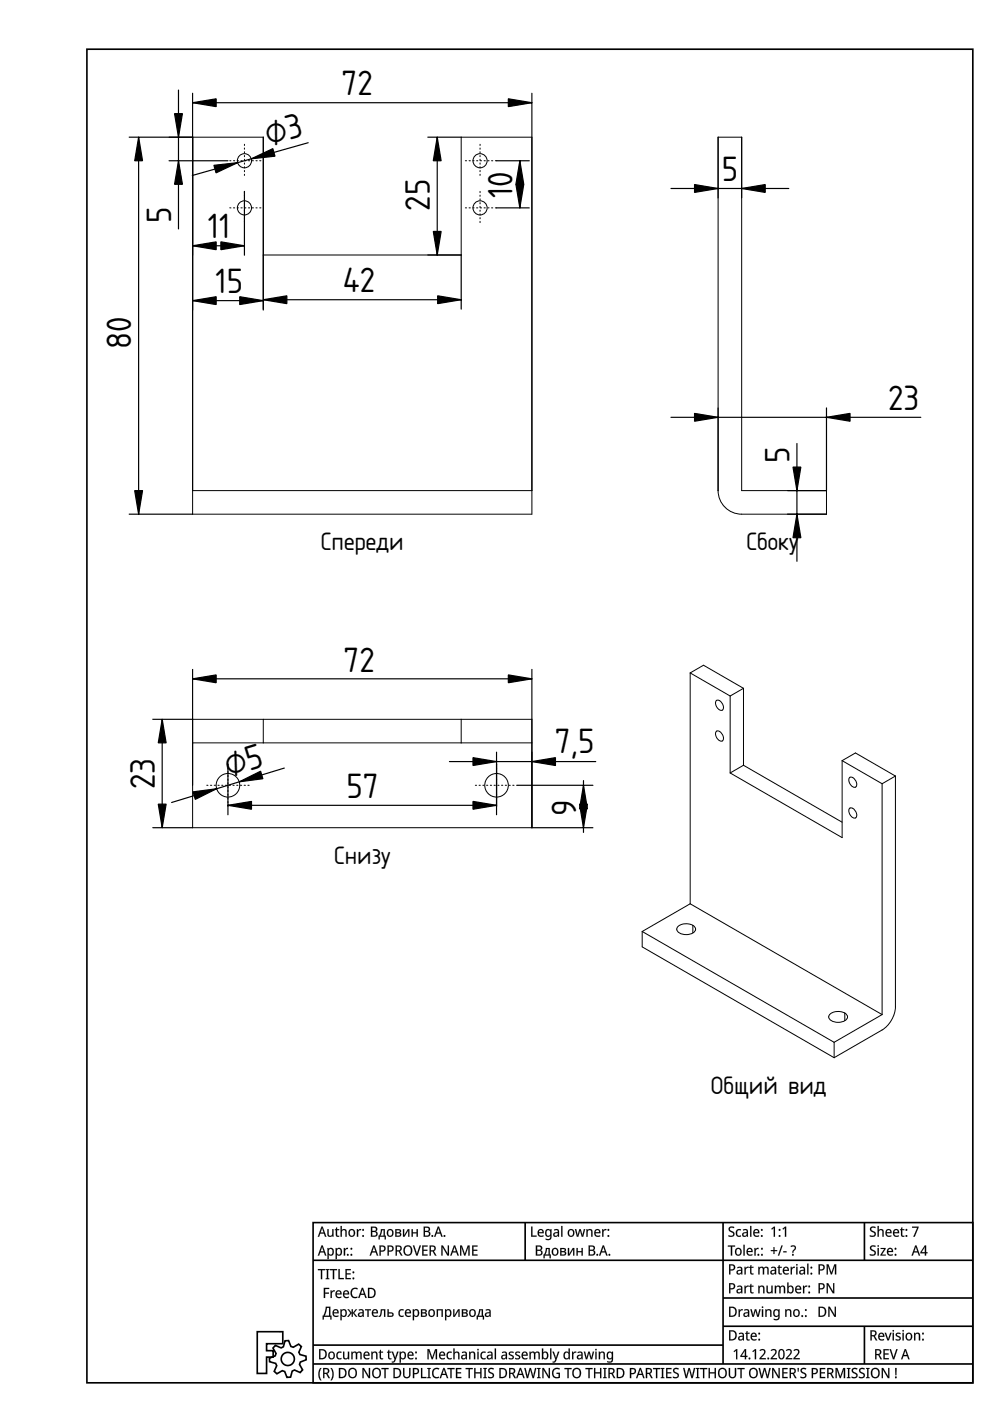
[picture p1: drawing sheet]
<svg xmlns="http://www.w3.org/2000/svg" width="210mm" height="297mm" viewBox="0 0 210 297" stroke-linecap="round" stroke-linejoin="round" font-family="sans-serif">
<defs><g id="words">
<g font-size="7">
<text x="72.4" y="20.2">72</text>
<text x="56.9" y="31" transform="rotate(-16 56.9 31)">⌀3</text>
<text x="153.1" y="38.4">5</text>
<text x="36.3" y="47.3" transform="rotate(-90 36.3 47.3)">5</text>
<text x="91.2" y="44.7" transform="rotate(-90 91.2 44.7)">25</text>
<text x="108.7" y="42" transform="rotate(-90 108.7 42)">10</text>
<text x="44.1" y="50.6">11</text>
<text x="45.7" y="62.2">15</text>
<text x="72.7" y="62">42</text>
<text x="27.8" y="73.9" transform="rotate(-90 27.8 73.9)">80</text>
<text x="188.3" y="86.9">23</text>
<text x="167.4" y="98.1" transform="rotate(-90 167.4 98.1)">5</text>
<text x="72.8" y="142.4">72</text>
<text x="117.6" y="159.6">7,5</text>
<text x="32.8" y="167.3" transform="rotate(-90 32.8 167.3)">23</text>
<text x="48.4" y="164.8" transform="rotate(-17 48.4 164.8)">⌀5</text>
<text x="73.5" y="169.2">57</text>
<text x="122.2" y="173.1" transform="rotate(-90 122.2 173.1)">9</text>
</g>
<g font-size="5">
<text x="68" y="116.6">Спереди</text>
<text x="158.2" y="116.6">Сбоку</text>
<text x="70.8" y="183.1">Снизу</text>
<text x="150.7" y="232">Общий вид</text>
</g>
</g></defs>
<g fill="none" stroke="#000" stroke-width=".35">
<path d="M18.4 10.4h187.9v282.8h-187.9zM66.4 259.2h139.9v34h-139.9zM111.3 259.2v8M153.3 259.2v30M183.3 259.2v8M66.4 267.2h139.9M153.3 275.2h53M54.5 282.3l5.5 .1v2.5h-3.5v1.5h1.4v1.3h-1.4v3.5h-2zM58.4 285.2l1.2 .6 .5-.3 .3-1.2 .8-.1 .5 1.3 .5 .1 1.1-.6 .6 .5-.5 1.2 .2 .5 1.3 .3v.8l-1.2 .5-.2 .5 .7 1.1-.5 .6-1.3-.5-.4 .2-.4 1.3h-.8l-.4-1.2-.5-.2-1.2 .7-.6-.5 .6-1.3-.3-.4-1.2-.4-.1-.7 1.3-.5 .1-.5-.6-1.2zM66.4 285.2h86.9M66.4 289.2h139.9M153.3 281.2h53"/>
<path d="M183.3 281.2v8"/>
<circle cx="61" cy="288.1" r="1.39"/>
</g>
<g fill="#000">
<path d="M193.4 260.1h1.4l-.9 2.1h-.2l.8-1.9h-1.1z"/>
<path d="M67.4 269.1h1.5v.2h-.6v1.9h-.3v-1.9h-.6zM69.1 269.1h.7v.1l-.2 .1v1.7h.2v.2h-.7v-.2h.2v-1.7l-.2-.1zM70 269.1h1.5v.2h-.7v1.9h-.2v-1.9h-.6zM71.8 269.1h.2v1.9h.9v.2h-1.1zM73.2 269.1h1.2v.2h-.9v.7h.8v.2h-.8v.8h.9v.2h-1.2zM74.7 269.8a.2 .2 0 0 1 .4 0 .2 .2 0 0 1-.4 0zM74.7 271a.2 .2 0 0 1 .4 0 .2 .2 0 0 1-.4 0z"/>
<path d="M67.4 269h1.5v.3h-.6v1.9h-.3v-1.9h-.6zM67.4 269.1v.2h.7l-.1 1.9h.3v-1.9h.6v-.2zM69.1 269h.7v.2l-.2 .1v1.7h.2v.2h-.7v-.2h.2v-1.7l-.2-.1zM69.1 269.1v.1l.2 .1v1.7h-.2v.2h.7v-.2h-.2v-1.7l.2-.1v-.1zM69.9 269h1.6v.3h-.7l.1 1.9h-.3v-1.9h-.7zM70 269.1v.2h.6v1.9h.2v-1.9h.7v-.2zM71.7 269h.3v2l.9-.1v.3h-1.2zM71.8 269.1v2.1h1.1v-.2h-.9v-1.9zM73.2 269h1.2v.3h-.9v.7h.8v.2h-.8v.8h.9v.2h-1.2zM73.2 269.1v2.1h1.2v-.2h-.9v-.8h.8v-.2h-.8v-.7h.9v-.2zM74.7 269.8a.25 .25 0 0 1 .5 0 .25 .25 0 0 1-.5 0zM74.8 269.8a.18 .18 0 0 0 .3 0 .18 .18 0 0 0-.3 0zM74.7 271a.21 .21 0 0 1 .4 0 .21 .21 0 0 1-.4 0zM74.8 271a.18 .18 0 0 0 .3 0 .18 .18 0 0 0-.3 0z"/>
<path d="M68.2 260h.2l.8 2.2h-.3l-.2-.7h-.8l-.2 .7h-.3zM68.2 260.1l-.8 2.1h.3l.2-.7h.8l.2 .7h.3l-.8-2.1zM68.3 260.3l-.3 1h.6zM68.3 260.3l.3 1h-.6zM69.4 260.6h.3v1a.39 .39 0 0 0 .5 .4 .39 .39 0 0 0 .2-.6v-.8h.3v1.6h-.2v-.2a.57 .57 0 0 1-.7 .2 .57 .57 0 0 1-.4-.5zM69.4 260.6v1.1a.57 .57 0 0 0 .4 .5 .57 .57 0 0 0 .7-.2v.2h.2v-1.6h-.3l.1 .8a.42 .42 0 0 1-.3 .6 .42 .42 0 0 1-.5-.4v-1zM71.3 260.2h.2v.4h.4v.2h-.4v1.1l.4 .1v.2a.49 .49 0 0 1-.7-.5v-.9h-.2v-.1l.2-.1zM71.3 260.2l-.1 .4-.2 .1v.1h.2v.9a.46 .46 0 0 0 .7 .5v-.2h-.3l-.2-.3v-.9h.5v-.2h-.5l.1-.4zM72.2 259.9h.3v.9a.57 .57 0 0 1 .6-.2 .57 .57 0 0 1 .4 .6v1h-.3v-1a.39 .39 0 0 0-.5-.4 .39 .39 0 0 0-.2 .6v.8h-.3zM72.2 259.9v2.3h.3v-.8a.42 .42 0 0 1 .2-.6 .42 .42 0 0 1 .6 .4l-.1 1h.3v-1a.57 .57 0 0 0-.4-.6 .57 .57 0 0 0-.7 .2l.1-.9zM74.1 260.8a.78 .78 0 0 1 1 .1 .78 .78 0 0 1 0 1 .78 .78 0 0 1-1 .1l-.2-.6zM74.1 260.8a.79 .79 0 0 0-.1 1.1 .79 .79 0 0 0 1.1 .1 .79 .79 0 0 0 .1-1.1 .79 .79 0 0 0-1.1-.1zM74.3 261a.55 .55 0 0 0-.1 .7 .55 .55 0 0 0 .7 .1 .55 .55 0 0 0 .1-.7 .55 .55 0 0 0-.7-.1zM74.2 260.9a.59 .59 0 0 1 .9 .3 .59 .59 0 0 1-.3 .8 .62 .62 0 0 1-.7-.3 .62 .62 0 0 1 .1-.8zM75.7 260.6h.2v.3l.3-.3h.4l-.1 .2a.45 .45 0 0 0-.6 .6v.8h-.2zM75.7 260.6v1.6h.2v-.8a.46 .46 0 0 1 .6-.6l.1-.2h-.4l-.3 .3v-.3zM76.8 260.8a.21 .21 0 0 1 .4 0 .21 .21 0 0 1-.4 0zM76.8 260.8a.2 .2 0 0 0 .4 0 .2 .2 0 0 0-.4 0zM76.8 262a.21 .21 0 0 1 .4 0 .21 .21 0 0 1-.4 0zM76.8 262.1a.2 .2 0 0 0 .4 0 .2 .2 0 0 0-.4 0z"/>
<path d="M68.2 264h.2l.8 2.2h-.3l-.2-.7h-.8l-.2 .7h-.3zM68.2 264.1l-.8 2.1h.3l.2-.7h.8l.2 .7h.3l-.8-2.1zM68.3 264.3l-.3 1h.6zM68.3 264.3l.3 1h-.6zM69.4 264.6h.3v.2a.59 .59 0 0 1 .7-.2 .59 .59 0 0 1 .4 .5 .7 .7 0 0 1-.2 1 .7 .7 0 0 1-.9-.1v.9h-.3zM69.4 264.6v2.3h.3v-.9a.62 .62 0 0 0 .8 .1 .62 .62 0 0 0 .3-.7 .62 .62 0 0 0-.3-.8 .62 .62 0 0 0-.8 .2l-.1-.2zM69.8 264.9a.58 .58 0 0 0-.1 .7 .58 .58 0 0 0 .6 .3 .63 .63 0 0 0 .2-.7 .63 .63 0 0 0-.6-.4zM69.8 264.9a.59 .59 0 0 1 .7 .3 .59 .59 0 0 1-.2 .7 .61 .61 0 0 1-.6-.2 .61 .61 0 0 1 .1-.8zM71.2 264.6h.2v.2a.59 .59 0 0 1 .7-.2 .59 .59 0 0 1 .4 .5 .7 .7 0 0 1-.1 1 .7 .7 0 0 1-1-.1v.9h-.2zM71.2 264.6v2.3h.2v-.9a.62 .62 0 0 0 .8 .1 .62 .62 0 0 0 .3-.7 .62 .62 0 0 0-.3-.8 .62 .62 0 0 0-.8 .2v-.2zM71.5 264.9a.58 .58 0 0 0-.1 .7 .58 .58 0 0 0 .7 .3 .63 .63 0 0 0 .1-.7 .63 .63 0 0 0-.5-.4zM71.5 264.9a.59 .59 0 0 1 .8 .3 .59 .59 0 0 1-.2 .7 .61 .61 0 0 1-.7-.2 .61 .61 0 0 1 .1-.8zM72.9 264.6h.2l.1 .3 .3-.3h.3l-.1 .2a.45 .45 0 0 0-.5 .5v.9h-.3zM72.9 264.6v1.6h.3l-.1-.9a.46 .46 0 0 1 .7-.5v-.2h-.3l-.3 .3-.1-.3zM73.5 266a.25 .25 0 0 1 .5 0 .25 .25 0 0 1-.5 0zM73.6 266a.18 .18 0 0 0 .3 0 .18 .18 0 0 0-.3 0zM74.3 264.8a.21 .21 0 0 1 .4 0 .21 .21 0 0 1-.4 0zM74.3 264.8a.2 .2 0 0 0 .4 0 .2 .2 0 0 0-.4 0zM74.3 266a.21 .21 0 0 1 .4 0 .21 .21 0 0 1-.4 0zM74.3 266a.2 .2 0 0 0 .4 0 .2 .2 0 0 0-.4 0z"/>
<path d="M68.2 260.1h.2l.8 2.1h-.3l-.2-.7h-.8l-.2 .7h-.3zM68.3 260.3l-.3 1h.6zM69.4 260.6h.3v1a.4 .4 0 0 0 .5 .4 .4 .4 0 0 0 .2-.6v-.8h.3v1.6h-.2v-.2a.57 .57 0 0 1-.7 .2 .57 .57 0 0 1-.4-.5zM71.3 260.2h.2v.4h.4v.2h-.4v.9l.1 .3h.3a.38 .38 0 0 1-.5 .2 .38 .38 0 0 1-.2-.5v-.9h-.2v-.1l.2-.1zM72.2 259.9h.3v.9a.57 .57 0 0 1 .6-.2 .57 .57 0 0 1 .4 .6v1h-.3v-1a.4 .4 0 0 0-.5-.4 .4 .4 0 0 0-.2 .6v.8h-.3zM74.1 260.8a.77 .77 0 0 1 1 .1 .77 .77 0 0 1 0 1 .77 .77 0 0 1-1 .1l-.2-.6zM74.3 261a.56 .56 0 0 0-.1 .7 .56 .56 0 0 0 .7 .2 .56 .56 0 0 0 .1-.8 .56 .56 0 0 0-.7-.1zM75.7 260.6h.2v.3l.3-.3h.4l-.1 .2a.47 .47 0 0 0-.6 .6v.8h-.2zM76.8 260.8a.2 .2 0 0 1 .4 0 .2 .2 0 0 1-.4 0zM76.8 262a.2 .2 0 0 1 .4 0 .2 .2 0 0 1-.4 0z"/>
<path d="M68.2 264.1h.2l.8 2.1h-.3l-.2-.7h-.8l-.2 .7h-.3zM68.3 264.3l-.3 1h.6zM69.4 264.6h.2l.1 .2a.63 .63 0 0 1 .8-.2 .63 .63 0 0 1 .3 .8 .64 .64 0 0 1-.3 .8 .64 .64 0 0 1-.8-.2v.9h-.3zM69.8 264.9a.59 .59 0 0 0-.1 .7 .59 .59 0 0 0 .6 .3 .64 .64 0 0 0 .2-.7 .64 .64 0 0 0-.6-.4zM71.2 264.6h.2v.2a.63 .63 0 0 1 .8-.2 .63 .63 0 0 1 .3 .8 .64 .64 0 0 1-.3 .8 .64 .64 0 0 1-.8-.2v.9h-.2zM71.5 264.9a.59 .59 0 0 0-.1 .7 .59 .59 0 0 0 .7 .3 .64 .64 0 0 0 .1-.7 .64 .64 0 0 0-.5-.4zM72.9 264.6h.2l.1 .3 .3-.3h.3l-.1 .2a.47 .47 0 0 0-.5 .5v.9h-.3zM73.6 266a.19 .19 0 0 1 .3 0 .19 .19 0 0 1-.3 0zM74.3 264.8a.2 .2 0 0 1 .4 0 .2 .2 0 0 1-.4 0zM74.3 266a.2 .2 0 0 1 .4 0 .2 .2 0 0 1-.4 0z"/>
<path d="M68.7 273.1h1.1v.2h-.9v.8h.8v.2h-.8v.9h-.2zM70.1 273.6h.2v.3l.4-.3h.3l-.1 .2a.47 .47 0 0 0-.5 .5v.9h-.3zM71.3 273.8a.66 .66 0 0 1 .8-.1 .66 .66 0 0 1 .3 .7h-1a.57 .57 0 0 0 .3 .6 .57 .57 0 0 0 .7-.1v.2a.85 .85 0 0 1-1.2-.2 .85 .85 0 0 1 .1-1.1zM71.5 273.9l-.1 .3h.8l-.2-.4zM72.9 273.8a.66 .66 0 0 1 .8-.1 .66 .66 0 0 1 .3 .7h-1a.57 .57 0 0 0 .3 .6 .57 .57 0 0 0 .6-.1v.2a.85 .85 0 0 1-1.1-.2 .85 .85 0 0 1 .1-1.1zM73.1 273.9l-.1 .3h.7l-.2-.4zM74.6 273.3l.9-.3 .4 .2-.2 .2a.82 .82 0 0 0-1 .1 .82 .82 0 0 0 0 1.1 .82 .82 0 0 0 1.1 .3v.2a1.07 1.07 0 0 1-1.3-.2 1.07 1.07 0 0 1-.1-1.3zM76.7 273h.3l.7 2.2h-.2l-.3-.7h-.8l-.2 .7h-.3zM76.8 273.3l-.3 1h.7zM78 273.1h.6a1.07 1.07 0 0 1 1.1 1.1 1.07 1.07 0 0 1-1.1 1h-.6zM78.3 273.3v1.7a.87 .87 0 0 0 1.1-.9 .87 .87 0 0 0-1.1-.8z"/>
<path d="M68.6 273h1.2v.3h-.9v.8l.8-.1v.3h-.8v.9h-.3zM68.7 273.1v2.1h.2v-.9h.8v-.2h-.8v-.8h.9v-.2zM70.1 273.6h.2v.3l.4-.3h.3l-.1 .2a.45 .45 0 0 0-.5 .5v.9h-.3zM70.1 273.6v1.6h.3l-.1-.9a.46 .46 0 0 1 .7-.5v-.2h-.3l-.3 .3-.1-.3zM71.3 273.8a.67 .67 0 0 1 .8-.1 .67 .67 0 0 1 .3 .8l-1-.1a.59 .59 0 0 0 .4 .6 .59 .59 0 0 0 .6-.1 .44 .44 0 0 1-.3 .4 .44 .44 0 0 1-.5-.1 .94 .94 0 0 1-.3-1.4zM71.3 273.8a.84 .84 0 0 0 0 1.1 .84 .84 0 0 0 1 .2l.1-.2a.56 .56 0 0 1-.7 .1 .56 .56 0 0 1-.3-.6h1a.65 .65 0 0 0-.3-.7 .65 .65 0 0 0-.8 .1zM71.5 273.9l-.1 .3h.8l-.3-.4zM71.5 273.9a.38 .38 0 0 1 .5-.1 .38 .38 0 0 1 .2 .5h-.8zM72.9 273.8a.67 .67 0 0 1 .8-.1 .67 .67 0 0 1 .3 .8l-1-.1a.59 .59 0 0 0 .4 .6 .59 .59 0 0 0 .6-.1 .44 .44 0 0 1-.3 .4 .44 .44 0 0 1-.5-.1 .94 .94 0 0 1-.3-1.4zM72.9 273.8a.84 .84 0 0 0 0 1.1 .84 .84 0 0 0 1 .2v-.2a.56 .56 0 0 1-.6 .1 .56 .56 0 0 1-.3-.6h1a.65 .65 0 0 0-.3-.7 .65 .65 0 0 0-.8 .1zM73.1 273.9l-.1 .3h.7l-.2-.4zM73.1 273.9a.38 .38 0 0 1 .5-.1 .38 .38 0 0 1 .1 .5h-.7zM74.6 273.3a1.09 1.09 0 0 1 1.3-.1l-.1 .2a.82 .82 0 0 0-1.2 .8 .82 .82 0 0 0 1.2 .7 .45 .45 0 0 1-.3 .4 .45 .45 0 0 1-.4-.1 1.2 1.2 0 0 1-.5-1.9zM74.6 273.3a1.09 1.09 0 0 0-.2 1.4 1.09 1.09 0 0 0 1.4 .4v-.2a.84 .84 0 0 1-1.2-.7 .84 .84 0 0 1 1.2-.8l.1-.2a1.16 1.16 0 0 0-1.3 .1zM76.7 273h.3l.8 2.2h-.3l-.3-.7h-.8l-.2 .7h-.3zM76.7 273l-.8 2.2h.3l.2-.7h.8l.3 .7h.2l-.7-2.2zM76.8 273.3l-.3 1h.6zM76.8 273.3l.4 1h-.7zM78 273h.6a1.09 1.09 0 0 1 1.1 1.2 1.09 1.09 0 0 1-1.1 1h-.6zM78 273.1v2.1a1.13 1.13 0 0 0 1.5-.6 1.13 1.13 0 0 0-.7-1.5zM78.3 273.3v1.7a.85 .85 0 0 0 1.1-.9 .85 .85 0 0 0-1.1-.8zM78.3 273.3a.88 .88 0 0 1 1.1 .8 .88 .88 0 0 1-1.1 .9z"/>
<path d="M69.1 277.1h.9v1.9h.3v.8h-.3v-.6h-1.3v.6h-.3v-.8h.2l.2-.6zM69.3 277.3l-.5 1.7h1v-1.7zM70.7 277.8a.66 .66 0 0 1 .8-.1 .66 .66 0 0 1 .3 .7h-1a.57 .57 0 0 0 .3 .6 .57 .57 0 0 0 .6-.1v.2a.85 .85 0 0 1-1.1-.2 .85 .85 0 0 1 .1-1.1zM70.9 277.9l-.1 .3h.7l-.2-.4zM72.2 277.6h.2v.2a.63 .63 0 0 1 .8-.2 .63 .63 0 0 1 .3 .8 .64 .64 0 0 1-.3 .7 .64 .64 0 0 1-.8-.1v.9h-.2zM72.5 277.9a.59 .59 0 0 0-.1 .7 .59 .59 0 0 0 .7 .3 .64 .64 0 0 0 .2-.7 .64 .64 0 0 0-.6-.4zM73.7 277.6h.3l.6 .8v-.8h.2v.8l.6-.8h.3l-.6 .8 .7 .8h-.3l-.7-.8v.8h-.2v-.8l-.7 .8h-.3l.7-.8zM76.1 277.7a.63 .63 0 0 1 .6-.1 .63 .63 0 0 1 .4 .5v1.1h-.2v-.2a.54 .54 0 0 1-.7 .2 .54 .54 0 0 1-.3-.7 .54 .54 0 0 1 .7-.3h.3a.41 .41 0 0 0-.3-.4 .41 .41 0 0 0-.5 .1zM76.3 278.5l-.1 .1a.33 .33 0 0 0 .2 .4 .33 .33 0 0 0 .4-.2l.1-.4zM77.4 277.6h1.3v.2h-.5v1.4h-.3v-1.4h-.5zM79 277.8a.66 .66 0 0 1 .9-.1 .66 .66 0 0 1 .2 .7h-1a.57 .57 0 0 0 .3 .6 .57 .57 0 0 0 .7-.1v.2a.85 .85 0 0 1-1.1-.2 .85 .85 0 0 1 0-1.1zM79.2 277.9l-.1 .3h.8l-.2-.4zM80.8 277.6h.9v1.6h-.3v-1.4h-.4a1.22 1.22 0 0 1-.6 1.4v-.2a1.48 1.48 0 0 0 .4-1.4zM82.2 277.6h.2v.6l.8 .1a.48 .48 0 0 1 .2 .6 .48 .48 0 0 1-.6 .3h-.6zM82.4 278.5v.5h.4a.27 .27 0 0 0 .4-.3 .27 .27 0 0 0-.4-.2zM84.7 277.8l.6-.2h.3l-.1 .3a.57 .57 0 0 0-.8 .5 .57 .57 0 0 0 .9 .5v.2a.83 .83 0 0 1-1.1-.3 .83 .83 0 0 1 .2-1zM86 277.8a.66 .66 0 0 1 .9-.1 .66 .66 0 0 1 .2 .7h-1a.57 .57 0 0 0 .3 .6 .57 .57 0 0 0 .7-.1v.2a.85 .85 0 0 1-1.1-.2 .85 .85 0 0 1 0-1.1zM86.2 277.9l-.1 .3h.8l-.2-.4zM87.5 277.6h.2l.1 .2a.63 .63 0 0 1 .8-.2 .63 .63 0 0 1 .3 .8 .64 .64 0 0 1-.3 .7 .64 .64 0 0 1-.8-.1v.9h-.3zM87.9 277.9a.59 .59 0 0 0-.1 .7 .59 .59 0 0 0 .6 .3 .64 .64 0 0 0 .2-.7 .64 .64 0 0 0-.6-.4zM89.3 277.6h.6a.41 .41 0 0 1 .6 .2 .41 .41 0 0 1-.3 .6 .44 .44 0 0 1 .3 .5 .44 .44 0 0 1-.6 .3h-.6zM89.5 277.8v.4l.7-.1-.1-.2zM89.5 278.5v.5l.7-.2v-.3zM91 277.8a.77 .77 0 0 1 1 .1 .77 .77 0 0 1 0 1 .77 .77 0 0 1-1 .1l-.2-.6zM91.2 277.9a.56 .56 0 0 0-.1 .8 .56 .56 0 0 0 .7 .1 .56 .56 0 0 0 .1-.7 .56 .56 0 0 0-.7-.2zM92.6 277.6h1.3v1.6h-.3v-1.4h-.7v1.4h-.3zM94.4 277.6h.2v.2a.63 .63 0 0 1 .8-.2 .63 .63 0 0 1 .3 .8 .64 .64 0 0 1-.3 .7 .64 .64 0 0 1-.8-.1v.9h-.2zM94.7 277.9a.59 .59 0 0 0-.1 .7 .59 .59 0 0 0 .7 .3 .64 .64 0 0 0 .1-.7 .64 .64 0 0 0-.6-.4zM96.1 277.6h.2v1.3l.8-1.3h.3v1.6h-.2v-1.3l-.8 1.3h-.3zM97.9 277.6h.7a.41 .41 0 0 1 .5 .2 .41 .41 0 0 1-.3 .6 .44 .44 0 0 1 .4 .5 .44 .44 0 0 1-.6 .3h-.7zM98.2 277.8v.4l.6-.1v-.2zM98.2 278.5v.5l.7-.2-.1-.3zM99.7 277.8a.77 .77 0 0 1 1 .1 .77 .77 0 0 1 0 1 .77 .77 0 0 1-1 .1l-.2-.6zM99.8 277.9a.56 .56 0 0 0 0 .8 .56 .56 0 0 0 .7 .1 .56 .56 0 0 0 .1-.7 .56 .56 0 0 0-.8-.2zM101.6 277.6h.8v1.4h.2v.8h-.2v-.6h-1.1v.6h-.2v-.8l.3-.4zM101.8 277.8l-.3 1.2h.6v-1.2zM103 277.7a.63 .63 0 0 1 .6-.1 .63 .63 0 0 1 .4 .5v1.1h-.1l-.1-.2a.54 .54 0 0 1-.7 .2 .54 .54 0 0 1-.3-.7 .54 .54 0 0 1 .7-.3h.3a.41 .41 0 0 0-.2-.4 .41 .41 0 0 0-.5 .1zM103.2 278.5l-.1 .1a.33 .33 0 0 0 .2 .4 .33 .33 0 0 0 .5-.2v-.4z"/>
<path d="M69.1 277h.9v2l.3-.1v.9h-.3v-.6h-1.3v.6h-.3v-.9l.2 .1 .2-.6zM69.1 277.1l-.3 1.3-.2 .6h-.2v.8h.3l-.1-.6h1.4v.6h.3v-.8h-.3v-1.9zM69.3 277.3l-.4 1.7h.9v-1.7zM69.3 277.3h.5v1.7h-1zM70.7 277.8a.67 .67 0 0 1 .8-.1 .67 .67 0 0 1 .3 .8l-1-.1a.59 .59 0 0 0 .3 .6 .59 .59 0 0 0 .7-.1 .44 .44 0 0 1-.3 .4 .44 .44 0 0 1-.5-.1 .94 .94 0 0 1-.3-1.4zM70.7 277.8a.84 .84 0 0 0-.1 1.1 .84 .84 0 0 0 1.1 .2v-.2a.56 .56 0 0 1-.6 .1 .56 .56 0 0 1-.3-.6h1a.65 .65 0 0 0-.3-.7 .65 .65 0 0 0-.8 .1zM70.9 277.9l-.1 .3h.7l-.2-.4zM70.9 277.9a.38 .38 0 0 1 .5-.1 .38 .38 0 0 1 .1 .4h-.7zM72.2 277.6h.2v.2a.59 .59 0 0 1 .7-.2 .59 .59 0 0 1 .4 .5 .7 .7 0 0 1-.1 1 .7 .7 0 0 1-1-.1l.1 .9h-.3zM72.2 277.6v2.3h.2v-.9a.62 .62 0 0 0 .8 .1 .62 .62 0 0 0 .3-.7 .62 .62 0 0 0-.3-.8 .62 .62 0 0 0-.8 .2v-.2zM72.6 277.9a.58 .58 0 0 0-.2 .7 .58 .58 0 0 0 .7 .3 .63 .63 0 0 0 .1-.7 .63 .63 0 0 0-.5-.4zM72.5 277.9a.59 .59 0 0 1 .8 .3 .59 .59 0 0 1-.2 .7 .61 .61 0 0 1-.7-.3 .61 .61 0 0 1 .1-.7zM73.6 277.6h.4l.6 .8v-.8h.2v.8l.6-.8h.3l-.6 .8 .7 .8h-.3l-.7-.8v.8h-.2v-.8l-.7 .8h-.3l.7-.8zM73.7 277.6l.6 .8-.7 .8h.3l.7-.9v.9h.2v-.9l.7 .9h.3l-.7-.8 .6-.8h-.3l-.6 .8v-.8h-.2v.8l-.6-.8zM76 277.7a.65 .65 0 0 1 .7-.1 .65 .65 0 0 1 .4 .5v1.1h-.2v-.2a.54 .54 0 0 1-.7 .2 .54 .54 0 0 1-.3-.7 .54 .54 0 0 1 .7-.3h.3a.41 .41 0 0 0-.3-.4 .41 .41 0 0 0-.5 .1zM76.1 277.7v.2a.42 .42 0 0 1 .6-.1 .42 .42 0 0 1 .2 .4 .58 .58 0 0 0-.8 .2 .58 .58 0 0 0 .1 .8h.3l.4-.2v.2h.2v-1.1a.61 .61 0 0 0-.4-.5 .61 .61 0 0 0-.6 .1zM76.3 278.5l-.1 .3a.35 .35 0 0 0 .4 .2 .35 .35 0 0 0 .3-.4v-.2zM76.3 278.5l.6-.1a.4 .4 0 0 1-.2 .5 .4 .4 0 0 1-.6-.1zM77.4 277.6h1.3v.2h-.5v1.4h-.3v-1.4h-.5zM77.4 277.6v.2h.5v1.4h.3l-.1-1.4h.6v-.2zM79 277.8a.67 .67 0 0 1 .9-.1 .67 .67 0 0 1 .2 .8l-1-.1a.59 .59 0 0 0 .4 .6 .59 .59 0 0 0 .6-.1 .44 .44 0 0 1-.3 .4 .44 .44 0 0 1-.4-.1 .94 .94 0 0 1-.4-1.4zM79 277.8a.84 .84 0 0 0 0 1.1 .84 .84 0 0 0 1.1 .2v-.2a.56 .56 0 0 1-.7 .1 .56 .56 0 0 1-.3-.6h1a.65 .65 0 0 0-.3-.7 .65 .65 0 0 0-.8 .1zM79.2 277.9l-.1 .3h.8l-.2-.4zM79.2 277.9a.38 .38 0 0 1 .5-.1 .38 .38 0 0 1 .2 .4h-.8zM80.7 277.6h1v1.6h-.3v-1.4h-.4a1.23 1.23 0 0 1-.6 1.4h-.1l.1-.2a1.51 1.51 0 0 0 .3-1.4zM80.8 277.6a1.38 1.38 0 0 1-.5 1.4v.2a.45 .45 0 0 0 .6-.6l.1-.8h.4v1.4h.3v-1.6zM82.1 277.6h.3v.6l.8 .1a.5 .5 0 0 1 .2 .6 .5 .5 0 0 1-.6 .3h-.7zM82.2 277.6v1.6l1.1-.1a.46 .46 0 0 0-.1-.8h-.8v-.7zM82.4 278.5v.5l.8-.2-.1-.3zM82.4 278.5h.4a.29 .29 0 0 1 .4 .2 .29 .29 0 0 1-.4 .3h-.4zM84.7 277.7l.6-.1h.3l-.1 .3a.55 .55 0 0 0-.7 .5 .55 .55 0 0 0 .8 .5 .49 .49 0 0 1-.4 .4 .49 .49 0 0 1-.5-.3 1.13 1.13 0 0 1 0-1.3zM84.7 277.8a.82 .82 0 0 0-.2 1 .82 .82 0 0 0 1.1 .3v-.2a.52 .52 0 0 1-.6 0 .52 .52 0 0 1-.3-.5l.2-.6 .6 .1 .1-.3h-.6zM86 277.8a.67 .67 0 0 1 .9-.1 .67 .67 0 0 1 .2 .8l-1-.1a.59 .59 0 0 0 .4 .6 .59 .59 0 0 0 .6-.1 .44 .44 0 0 1-.3 .4 .44 .44 0 0 1-.4-.1 .94 .94 0 0 1-.4-1.4zM86 277.8a.84 .84 0 0 0 0 1.1 .84 .84 0 0 0 1.1 .2v-.2a.56 .56 0 0 1-.7 .1 .56 .56 0 0 1-.3-.6h1a.65 .65 0 0 0-.2-.7 .65 .65 0 0 0-.9 .1zM86.3 277.9l-.2 .3h.8l-.2-.4zM86.2 277.9a.38 .38 0 0 1 .5-.1 .38 .38 0 0 1 .2 .4h-.8zM87.5 277.6h.2l.1 .2a.59 .59 0 0 1 .6-.2 .59 .59 0 0 1 .5 .5 .7 .7 0 0 1-.2 1 .7 .7 0 0 1-.9-.1v.9h-.3zM87.5 277.6v2.3h.3v-.9a.62 .62 0 0 0 .8 .1 .62 .62 0 0 0 .3-.7 .62 .62 0 0 0-.4-.8 .62 .62 0 0 0-.7 .2l-.1-.2zM87.9 277.9a.58 .58 0 0 0-.1 .7 .58 .58 0 0 0 .6 .3 .63 .63 0 0 0 .2-.7 .63 .63 0 0 0-.6-.4zM87.9 277.9a.59 .59 0 0 1 .7 .3 .59 .59 0 0 1-.2 .7 .61 .61 0 0 1-.6-.3 .61 .61 0 0 1 .1-.7zM89.2 277.6h.7a.42 .42 0 0 1 .6 .2 .42 .42 0 0 1-.3 .6 .42 .42 0 0 1 .4 .4 .42 .42 0 0 1-.5 .4h-.9zM89.3 277.6v1.6h.6a.45 .45 0 0 0 .6-.3 .45 .45 0 0 0-.3-.6 .39 .39 0 0 0 .2-.5 .39 .39 0 0 0-.5-.2zM89.5 277.8v.4l.7-.1-.1-.2zM89.5 277.8h.7v.4l-.7 .1zM89.5 278.5v.5l.7-.2v-.3zM89.5 278.5h.7v.4l-.7 .1zM91 277.8a.78 .78 0 0 1 1 .1 .78 .78 0 0 1 0 1 .78 .78 0 0 1-1 .1l-.2-.6zM91 277.8a.79 .79 0 0 0-.1 1.1 .79 .79 0 0 0 1.1 .1 .79 .79 0 0 0 .1-1.1 .79 .79 0 0 0-1.1-.1zM91.2 278a.55 .55 0 0 0-.1 .7 .55 .55 0 0 0 .7 .1 .55 .55 0 0 0 .1-.7 .55 .55 0 0 0-.7-.1zM91.2 277.9a.59 .59 0 0 1 .8 .3 .59 .59 0 0 1-.3 .8 .62 .62 0 0 1-.6-.3 .62 .62 0 0 1 .1-.8zM92.6 277.6h1.3v1.6h-.3v-1.4h-.7v1.4h-.3zM92.6 277.6v1.6h.3l-.1-1.4h.8v1.4h.3v-1.6zM94.3 277.6h.3v.2a.59 .59 0 0 1 .7-.2 .59 .59 0 0 1 .4 .5 .7 .7 0 0 1-.2 1 .7 .7 0 0 1-.9-.1v.9h-.3zM94.4 277.6v2.3h.2v-.9a.62 .62 0 0 0 .8 .1 .62 .62 0 0 0 .3-.7 .62 .62 0 0 0-.3-.8 .62 .62 0 0 0-.8 .2v-.2zM94.7 277.9a.58 .58 0 0 0-.1 .7 .58 .58 0 0 0 .7 .3 .63 .63 0 0 0 .1-.7 .63 .63 0 0 0-.5-.4zM94.7 277.9a.59 .59 0 0 1 .8 .3 .59 .59 0 0 1-.2 .7 .61 .61 0 0 1-.7-.3 .61 .61 0 0 1 .1-.7zM96.1 277.6h.3l-.1 1.3 .8-1.3h.4v1.6h-.3v-1.3l-.8 1.3h-.3zM96.1 277.6v1.6h.3l.8-1.4v1.4h.2v-1.6h-.3l-.8 1.3v-1.3zM97.9 277.6h.7a.42 .42 0 0 1 .5 .2 .42 .42 0 0 1-.3 .6 .42 .42 0 0 1 .4 .4 .42 .42 0 0 1-.4 .4h-.9zM97.9 277.6v1.6h.7a.45 .45 0 0 0 .6-.3 .45 .45 0 0 0-.4-.6 .39 .39 0 0 0 .3-.5 .39 .39 0 0 0-.5-.2zM98.2 277.8v.4l.6-.1v-.2zM98.2 277.8h.6l.1 .4-.7 .1zM98.2 278.5v.5l.7-.2-.1-.3zM98.2 278.5h.6l.1 .4-.7 .1zM99.6 277.8a.78 .78 0 0 1 1.1 .1 .78 .78 0 0 1 0 1 .78 .78 0 0 1-1 .1l-.2-.6zM99.7 277.8a.79 .79 0 0 0-.1 1.1 .79 .79 0 0 0 1.1 .1 .79 .79 0 0 0 0-1.1 .79 .79 0 0 0-1-.1zM99.9 278a.55 .55 0 0 0-.1 .7 .55 .55 0 0 0 .7 .1 .55 .55 0 0 0 .1-.7 .55 .55 0 0 0-.7-.1zM99.8 277.9a.59 .59 0 0 1 .8 .3 .59 .59 0 0 1-.2 .8 .62 .62 0 0 1-.7-.3 .62 .62 0 0 1 .1-.8zM101.6 277.6h.8v1.4h.2v.8h-.2v-.6h-1.1v.6h-.2v-.8h.1l.2-.4zM101.6 277.6v.2a1.08 1.08 0 0 1-.5 1.2v.8h.2v-.6h1.1v.6h.2v-.8h-.2v-1.4zM101.8 277.8l-.3 1.2h.6v-1.2zM101.8 277.8h.4v1.2h-.8zM103 277.7a.65 .65 0 0 1 .6-.1 .65 .65 0 0 1 .5 .5v1.1h-.3v-.2a.54 .54 0 0 1-.7 .2 .54 .54 0 0 1-.3-.7 .54 .54 0 0 1 .7-.3h.3a.41 .41 0 0 0-.3-.4 .41 .41 0 0 0-.5 .1zM103 277.7v.2a.42 .42 0 0 1 .6-.1 .42 .42 0 0 1 .2 .4 .58 .58 0 0 0-.8 .2 .58 .58 0 0 0 .1 .8h.3l.4-.2 .1 .2h.1v-1.1a.61 .61 0 0 0-.4-.5 .61 .61 0 0 0-.6 .1zM103.2 278.5l-.1 .3a.35 .35 0 0 0 .4 .2 .35 .35 0 0 0 .3-.4v-.2zM103.2 278.5l.6-.1a.4 .4 0 0 1-.2 .5 .4 .4 0 0 1-.5-.1z"/>
<path d="M78.6 260.1h.6a.55 .55 0 0 1 .8 .3 .55 .55 0 0 1-.4 .7 .58 .58 0 0 1 .4 .7 .58 .58 0 0 1-.6 .4h-.8zM78.9 260.3v.7l.7-.1v-.5zM78.9 261.2v.8l.8-.1v-.6zM80.8 260.6h.8v1.4h.2v.8h-.2v-.6h-1.1v.6h-.2v-.8l.3-.4zM81 260.8l-.3 1.2h.6v-1.2zM82.2 260.8a.77 .77 0 0 1 1 .1 .77 .77 0 0 1 0 1 .77 .77 0 0 1-1 .1l-.2-.6zM82.4 261a.56 .56 0 0 0-.1 .7 .56 .56 0 0 0 .7 .2 .56 .56 0 0 0 .1-.8 .56 .56 0 0 0-.7-.1zM83.8 260.6h.7a.41 .41 0 0 1 .5 .2 .41 .41 0 0 1-.3 .6 .44 .44 0 0 1 .4 .5 .44 .44 0 0 1-.6 .3h-.7zM84.1 260.8v.5l.6-.1v-.3zM84.1 261.5v.5l.7-.1-.1-.4zM85.4 260.6h.3v1.3l.8-1.3h.3v1.6h-.3l.1-1.3-.8 1.3h-.4zM87.3 260.6h.2v.7h.8v-.7h.3v1.6h-.3v-.7h-.8v.7h-.2zM89.8 260.1h.6a.55 .55 0 0 1 .7 .3 .55 .55 0 0 1-.3 .7 .58 .58 0 0 1 .4 .7 .58 .58 0 0 1-.7 .4h-.7zM90.1 260.3v.7l.7-.1v-.5zM90.1 261.2v.8l.8-.1v-.6zM91.5 262a.2 .2 0 0 1 .4 0 .2 .2 0 0 1-.4 0zM92.8 260.1h.3l.8 2.1h-.3l-.3-.7h-.8l-.2 .7h-.3zM92.9 260.3l-.3 1h.7zM94.1 262a.19 .19 0 0 1 .3 0 .19 .19 0 0 1-.3 0z"/>
<path d="M78.6 260.1h.6a.55 .55 0 0 1 .8 .3 .55 .55 0 0 1-.4 .7 .56 .56 0 0 1 .5 .6 .56 .56 0 0 1-.5 .5h-1zM78.6 260.1v2.1h.8a.58 .58 0 0 0 .7-.4 .58 .58 0 0 0-.5-.7 .52 .52 0 0 0 .3-.7 .52 .52 0 0 0-.7-.3zM78.9 260.3v.7l.7-.1v-.5zM78.9 260.3l.7 .1 .1 .2-.1 .3-.7 .1zM78.9 261.2v.8l.8-.1v-.6zM78.9 261.2h.4a.41 .41 0 0 1 .5 .4 .41 .41 0 0 1-.5 .4h-.4zM80.8 260.6h.8v1.4h.2v.8h-.3v-.6h-1v.6h-.3v-.8h.2l.2-.4zM80.8 260.6v.3a1.08 1.08 0 0 1-.5 1.1v.8h.2v-.6h1.1v.6h.2v-.8h-.2v-1.4zM81 260.8l-.3 1.2h.6v-1.2zM81 260.8h.4v1.2h-.8zM82.2 260.8a.78 .78 0 0 1 1 .1 .78 .78 0 0 1 0 1 .78 .78 0 0 1-1 .1l-.2-.6zM82.2 260.8a.79 .79 0 0 0-.1 1.1 .79 .79 0 0 0 1.1 .1 .79 .79 0 0 0 .1-1.1 .79 .79 0 0 0-1.1-.1zM82.4 261a.55 .55 0 0 0-.1 .7 .55 .55 0 0 0 .7 .1 .55 .55 0 0 0 .1-.7 .55 .55 0 0 0-.7-.1zM82.4 260.9a.59 .59 0 0 1 .8 .3 .59 .59 0 0 1-.3 .8 .62 .62 0 0 1-.6-.3 .62 .62 0 0 1 .1-.8zM83.8 260.6h.7a.42 .42 0 0 1 .5 .2 .42 .42 0 0 1-.3 .6 .42 .42 0 0 1 .4 .4 .42 .42 0 0 1-.4 .4h-.9zM83.8 260.6v1.6h.7a.45 .45 0 0 0 .6-.3 .45 .45 0 0 0-.4-.6 .39 .39 0 0 0 .3-.5 .39 .39 0 0 0-.5-.2zM84.1 260.8v.5l.6-.1v-.3zM84.1 260.8l.6 .1v.3l-.6 .1zM84.1 261.5v.5l.7-.1-.1-.3zM84.1 261.5h.6l.1 .4-.7 .1zM85.4 260.6h.3v1.4l.8-1.4h.3v1.6h-.3v-1.3l-.7 1.3h-.4zM85.4 260.6v1.6h.4l.7-1.3v1.3h.3v-1.6h-.3l-.8 1.4v-1.4zM87.3 260.6h.2v.7h.8v-.7h.3v1.6h-.3v-.7h-.8v.7h-.2zM87.3 260.6v1.6h.2v-.7h.8v.7h.3v-1.6h-.3v.7h-.8v-.7zM89.8 260.1h.6a.55 .55 0 0 1 .8 .3 .55 .55 0 0 1-.4 .7 .56 .56 0 0 1 .5 .6 .56 .56 0 0 1-.6 .5h-.9zM89.8 260.1v2.1h.7a.58 .58 0 0 0 .7-.4 .58 .58 0 0 0-.4-.7 .52 .52 0 0 0 .3-.7 .52 .52 0 0 0-.7-.3zM90.1 260.3v.7l.7-.1v-.5zM90.1 260.3l.7 .1 .1 .2-.1 .3-.7 .1zM90.1 261.2v.8l.7-.1v-.6zM90.1 261.2h.4a.41 .41 0 0 1 .5 .4 .41 .41 0 0 1-.5 .4h-.4zM91.5 262a.21 .21 0 0 1 .4 0 .21 .21 0 0 1-.4 0zM91.5 262.1a.2 .2 0 0 0 .4 0 .2 .2 0 0 0-.4 0zM92.8 260h.3l.8 2.2h-.3l-.3-.7h-.8l-.2 .7h-.3zM92.8 260.1l-.8 2.1h.3l.2-.7h.9l.2 .7h.3l-.8-2.1zM92.9 260.3l-.3 1h.6zM92.9 260.3l.4 1h-.7zM94 262a.25 .25 0 0 1 .5 0 .25 .25 0 0 1-.5 0zM94.1 262.1a.18 .18 0 0 0 .3 0 .18 .18 0 0 0-.3 0z"/>
<path d="M79.1 264h.3l.8 2.2h-.3l-.2-.7h-.8l-.2 .7h-.3zM79.2 264.1l-.8 2.1h.2l.3-.7h.8l.2 .7h.3l-.8-2.1zM79.3 264.3l-.3 1h.6zM79.3 264.3l.3 1h-.7zM80.4 264.1h.6a.7 .7 0 0 1 .7 .8 .7 .7 0 0 1-1 .5v.8h-.3zM80.5 264.1v2.1h.2v-.8a.68 .68 0 0 0 1-.5 .68 .68 0 0 0-.7-.8zM80.7 264.3v.8h.2a.46 .46 0 0 0 .6-.5 .46 .46 0 0 0-.8-.3zM80.7 264.3a.51 .51 0 0 1 .8 .4 .51 .51 0 0 1-.8 .4zM82.2 264.1h.5a.7 .7 0 0 1 .8 .8 .7 .7 0 0 1-1.1 .5l.1 .8h-.3zM82.2 264.1v2.1h.2v-.8a.68 .68 0 0 0 1-.5 .68 .68 0 0 0-.7-.8zM82.4 264.3v.8h.2a.46 .46 0 0 0 .6-.5 .46 .46 0 0 0-.8-.3zM82.4 264.3a.51 .51 0 0 1 .8 .4 .51 .51 0 0 1-.8 .4zM83.9 264.1h.5a.62 .62 0 0 1 .8 .4 .62 .62 0 0 1-.4 .7l.6 1h-.4l-.5-.9h-.4l.1 .9h-.3zM83.9 264.1v2.1h.2v-.9h.4l.5 .9h.3l-.5-1a.6 .6 0 0 0 .3-.7 .6 .6 0 0 0-.7-.4zM84.1 264.3v.8h.3a.39 .39 0 0 0 .5-.4 .39 .39 0 0 0-.5-.4zM84.1 264.3h.3a.42 .42 0 0 1 .5 .4 .42 .42 0 0 1-.5 .4h-.3zM85.8 264.3a1.09 1.09 0 0 1 1.6 .4 1.09 1.09 0 0 1-.7 1.5 1.14 1.14 0 0 1-1.2-.6 1.14 1.14 0 0 1 .3-1.3zM85.8 264.3a1.08 1.08 0 0 0-.2 1.4 1.08 1.08 0 0 0 1.4 .4 1.07 1.07 0 0 0 .3-1.5 1.07 1.07 0 0 0-1.5-.3zM86.1 264.4a.84 .84 0 0 0-.3 1 .84 .84 0 0 0 1 .5 .95 .95 0 0 0-.3-1.6zM86.1 264.4a.75 .75 0 0 1 .9 .1 .75 .75 0 0 1 .1 .9 .67 .67 0 0 1-.8 .6 .67 .67 0 0 1-.5-.9zM87.5 264.1h.3l.6 1.8 .6-1.8h.3l-.8 2.1h-.2zM87.5 264.1l.8 2.1h.2l.7-2.1h-.2l-.6 1.8-.6-1.8zM89.5 264.1h1.2v.2h-.9v.7h.8v.2h-.8v.8h.9v.2h-1.2zM89.5 264.1v2.1h1.1v-.2h-.8v-.8h.8v-.2h-.8v-.7h.8v-.2zM91.1 264.1h.5a.62 .62 0 0 1 .8 .4 .62 .62 0 0 1-.4 .7l.6 1h-.4l-.5-.9h-.3v.9h-.3zM91.1 264.1v2.1h.3l-.1-.9h.5l.4 .9h.3l-.5-1a.6 .6 0 0 0 .4-.7 .6 .6 0 0 0-.8-.4zM91.4 264.3v.8h.2a.39 .39 0 0 0 .5-.4 .39 .39 0 0 0-.5-.4zM91.3 264.3h.3a.42 .42 0 0 1 .5 .4 .42 .42 0 0 1-.5 .4h-.3zM93.6 264.1h.3l1 1.7v-1.7h.3v2.1h-.3l-1.1-1.8v1.8h-.2zM93.6 264.1v2.1h.2v-1.8l1.1 1.8h.3v-2.1h-.3l.1 1.8-1.1-1.8zM96.2 264h.3l.8 2.2h-.3l-.2-.7h-.8l-.3 .7h-.3zM96.2 264.1l-.7 2.1h.2l.3-.7h.8l.2 .7h.3l-.8-2.1zM96.4 264.3l-.3 1h.6zM96.4 264.3l.3 1h-.7zM97.5 264.1h.4l.6 1.7 .7-1.7h.4v2.1h-.3v-1.9l-.6 1.9h-.3l-.6-1.9v1.9h-.3zM97.5 264.1v2.1h.3v-1.9l.6 1.9h.3l.6-1.9v1.9h.3v-2.1h-.4l-.6 1.7-.7-1.7zM100.1 264.1h1.2v.2h-.9v.7h.8v.2h-.8v.8h.9v.2h-1.2zM100.1 264.1v2.1h1.1v-.2h-.8v-.8h.8v-.2h-.8v-.7h.8v-.2z"/>
<path d="M79.2 264.1h.2l.8 2.1h-.3l-.2-.7h-.8l-.3 .7h-.2zM79.3 264.3l-.3 1h.6zM80.5 264.1h.5a.69 .69 0 0 1 .7 .8 .69 .69 0 0 1-1 .5v.8h-.2zM80.7 264.3v.8h.2a.47 .47 0 0 0 .6-.5 .47 .47 0 0 0-.8-.3zM82.2 264.1h.5a.69 .69 0 0 1 .7 .8 .69 .69 0 0 1-1 .5v.8h-.2zM82.4 264.3v.8h.2a.47 .47 0 0 0 .6-.5 .47 .47 0 0 0-.8-.3zM83.9 264.1h.5a.62 .62 0 0 1 .8 .4 .62 .62 0 0 1-.4 .7l.5 1h-.3l-.5-.9h-.4v.9h-.2zM84.1 264.3v.8h.3a.4 .4 0 0 0 .5-.4 .4 .4 0 0 0-.5-.4zM85.8 264.3a1.08 1.08 0 0 1 1.6 .4 1.08 1.08 0 0 1-.7 1.5 1.12 1.12 0 0 1-1.1-.7 1.12 1.12 0 0 1 .2-1.2zM86.1 264.4a.86 .86 0 0 0-.3 1.1 .86 .86 0 0 0 1 .4 .96 .96 0 0 0-.3-1.6zM87.5 264.1h.3l.6 1.8 .6-1.8h.2l-.7 2.1h-.2zM89.5 264.1h1.1v.2h-.8v.7h.8v.2h-.8v.8h.8v.2h-1.1zM91.1 264.1h.5a.62 .62 0 0 1 .8 .4 .62 .62 0 0 1-.4 .7l.5 1h-.3l-.5-.9h-.3v.9h-.3zM91.4 264.3v.8h.2a.4 .4 0 0 0 .5-.4 .4 .4 0 0 0-.5-.4zM93.6 264.1h.3l1.1 1.7-.1-1.7h.3v2.1h-.3l-1.1-1.8v1.8h-.2zM96.2 264.1h.3l.8 2.1h-.3l-.2-.7h-.8l-.3 .7h-.2zM96.4 264.3l-.3 1h.6zM97.5 264.1h.4l.6 1.7 .7-1.7h.4v2.1h-.3v-1.9l-.6 1.9h-.3l-.6-1.9v1.9h-.3zM100.1 264.1h1.1v.2h-.8v.7h.8v.2h-.8v.8h.8v.2h-1.1z"/>
<path d="M112.6 260.1h.3v1.9h.9v.2h-1.2zM112.6 260.1v2.1h1.2v-.2h-.9v-1.9zM114.2 260.8a.67 .67 0 0 1 .8-.1 .67 .67 0 0 1 .3 .8h-1a.59 .59 0 0 0 .3 .5 .59 .59 0 0 0 .6-.1 .44 .44 0 0 1-.2 .4 .44 .44 0 0 1-.5-.1 .94 .94 0 0 1-.3-1.4zM114.2 260.8a.84 .84 0 0 0-.1 1.1 .84 .84 0 0 0 1.1 .2v-.2a.56 .56 0 0 1-.6 .1 .56 .56 0 0 1-.3-.6l1 .1a.65 .65 0 0 0-.3-.8 .65 .65 0 0 0-.8 .1zM114.4 260.9l-.1 .3h.7l-.2-.4zM114.4 260.9a.38 .38 0 0 1 .4-.1 .38 .38 0 0 1 .2 .5h-.8zM115.9 260.7l.4-.1 .4 .2v-.2h.2v1.6a.79 .79 0 0 1-1.2 .6v-.2a.57 .57 0 0 0 .7 .1 .57 .57 0 0 0 .3-.7 .69 .69 0 0 1-1 .1 .69 .69 0 0 1-.1-.9zM115.9 260.7a.8 .8 0 0 0-.3 1 .8 .8 0 0 0 .9 .4l.2-.1a.59 .59 0 0 1-.3 .7 .59 .59 0 0 1-.7-.1v.2a.99 .99 0 0 0 1.1-.2l.1-2h-.2v.2a.57 .57 0 0 0-.8-.1zM116 261a.55 .55 0 0 0-.1 .7 .55 .55 0 0 0 .7 .2 .63 .63 0 0 0 0-.7 .63 .63 0 0 0-.5-.4zM115.9 260.9a.56 .56 0 0 1 .8 .2 .56 .56 0 0 1-.1 .7 .49 .49 0 0 1-.7 .1 .49 .49 0 0 1-.1-.7zM117.4 260.7a.65 .65 0 0 1 .7-.1 .65 .65 0 0 1 .4 .5v1.1h-.2v-.2a.54 .54 0 0 1-.7 .2 .54 .54 0 0 1-.3-.7 .54 .54 0 0 1 .7-.2l.3-.1a.41 .41 0 0 0-.3-.4 .41 .41 0 0 0-.5 .1zM117.5 260.7v.2a.42 .42 0 0 1 .5-.1 .42 .42 0 0 1 .3 .5 .58 .58 0 0 0-.8 .1 .58 .58 0 0 0 .1 .8h.3l.4-.2v.2h.2v-1.1a.61 .61 0 0 0-.4-.5 .61 .61 0 0 0-.6 .1zM117.7 261.5l-.1 .3a.35 .35 0 0 0 .4 .2 .35 .35 0 0 0 .3-.4v-.2zM117.7 261.5l.6-.1a.4 .4 0 0 1-.2 .6 .4 .4 0 0 1-.6-.2zM119 259.9h.3v2.3h-.3zM119 259.9v2.3h.3v-2.3zM120.5 260.8a.78 .78 0 0 1 1.1 .1 .78 .78 0 0 1 0 1 .78 .78 0 0 1-1 .1l-.2-.6zM120.6 260.8a.79 .79 0 0 0-.1 1.1 .79 .79 0 0 0 1.1 .1 .79 .79 0 0 0 0-1.1 .79 .79 0 0 0-1-.1zM120.8 261a.55 .55 0 0 0-.1 .7 .55 .55 0 0 0 .7 .1 .55 .55 0 0 0 .1-.7 .55 .55 0 0 0-.7-.1zM120.7 260.9a.59 .59 0 0 1 .8 .3 .59 .59 0 0 1-.2 .8 .62 .62 0 0 1-.7-.3 .62 .62 0 0 1 .1-.8zM121.9 260.6h.3l.3 1.3 .3-1.3h.3l.4 1.3 .3-1.3h.3l-.4 1.6h-.4l-.3-1.3-.4 1.3h-.3zM121.9 260.6l.4 1.6h.3l.4-1.3 .3 1.3h.3l.5-1.6h-.3l-.3 1.3-.4-1.3h-.3l-.3 1.4-.3-1.4zM124.3 260.6h.3v.2a.57 .57 0 0 1 .6-.2 .57 .57 0 0 1 .4 .6v1h-.3v-1a.39 .39 0 0 0-.4-.4 .39 .39 0 0 0-.3 .6v.8h-.3zM124.3 260.6v1.6h.3v-.8a.42 .42 0 0 1 .3-.6 .42 .42 0 0 1 .5 .4v1h.2v-1a.57 .57 0 0 0-.4-.6 .57 .57 0 0 0-.6 .2l-.1-.2zM126.2 260.8a.67 .67 0 0 1 .8-.1 .67 .67 0 0 1 .3 .8h-1a.59 .59 0 0 0 .3 .5 .59 .59 0 0 0 .6-.1 .44 .44 0 0 1-.2 .4 .44 .44 0 0 1-.5-.1 .94 .94 0 0 1-.3-1.4zM126.2 260.8a.84 .84 0 0 0-.1 1.1 .84 .84 0 0 0 1.1 .2v-.2a.56 .56 0 0 1-.6 .1 .56 .56 0 0 1-.3-.6l1 .1a.65 .65 0 0 0-.3-.8 .65 .65 0 0 0-.8 .1zM126.4 260.9l-.1 .3h.7l-.2-.4zM126.4 260.9a.38 .38 0 0 1 .5-.1 .38 .38 0 0 1 .1 .5h-.7zM127.7 260.6h.2v.3l.3-.3h.4l-.1 .2a.45 .45 0 0 0-.5 .6v.8h-.3zM127.7 260.6v1.6h.2v-.8a.46 .46 0 0 1 .6-.6l.1-.2h-.3l-.4 .3v-.3zM128.8 260.8a.21 .21 0 0 1 .4 0 .21 .21 0 0 1-.4 0zM128.8 260.8a.2 .2 0 0 0 .4 0 .2 .2 0 0 0-.4 0zM128.8 262a.21 .21 0 0 1 .4 0 .21 .21 0 0 1-.4 0zM128.8 262.1a.2 .2 0 0 0 .4 0 .2 .2 0 0 0-.4 0z"/>
<path d="M112.6 260.1h.3v1.9h.9v.2h-1.2zM114.2 260.8a.66 .66 0 0 1 .8-.1 .66 .66 0 0 1 .3 .8h-1a.57 .57 0 0 0 .3 .5 .57 .57 0 0 0 .6-.1v.2a.85 .85 0 0 1-1.1-.2 .85 .85 0 0 1 .1-1.1zM114.4 260.9l-.1 .3h.7l-.2-.4zM115.9 260.7l.4-.1 .4 .2v-.2h.2v1.6a.75 .75 0 0 1-.4 .7 .75 .75 0 0 1-.8-.1v-.2a.58 .58 0 0 0 .7 .1 .58 .58 0 0 0 .3-.7 .68 .68 0 0 1-.9 .1 .68 .68 0 0 1-.2-.9zM116 261a.57 .57 0 0 0-.1 .7 .57 .57 0 0 0 .7 .2 .65 .65 0 0 0 .1-.7 .65 .65 0 0 0-.6-.4zM117.5 260.7a.63 .63 0 0 1 .6-.1 .63 .63 0 0 1 .4 .5v1.1h-.2v-.2a.54 .54 0 0 1-.7 .2 .54 .54 0 0 1-.3-.7 .54 .54 0 0 1 .7-.2l.3-.1a.41 .41 0 0 0-.3-.4 .41 .41 0 0 0-.5 .1zM117.7 261.5l-.1 .1a.33 .33 0 0 0 .2 .5 .33 .33 0 0 0 .4-.3l.1-.4zM119 259.9h.3v2.3h-.3zM120.6 260.8a.77 .77 0 0 1 1 .1 .77 .77 0 0 1 0 1 .77 .77 0 0 1-1 .1l-.2-.6zM120.7 261a.56 .56 0 0 0 0 .7 .56 .56 0 0 0 .7 .2 .56 .56 0 0 0 .1-.8 .56 .56 0 0 0-.8-.1zM121.9 260.6h.3l.3 1.3 .3-1.3h.3l.4 1.3 .3-1.3h.3l-.5 1.6h-.3l-.3-1.3-.4 1.3h-.3zM124.3 260.6h.2l.1 .2a.57 .57 0 0 1 .6-.2 .57 .57 0 0 1 .4 .6v1h-.2v-1a.4 .4 0 0 0-.5-.4 .4 .4 0 0 0-.3 .6v.8h-.3zM126.2 260.8a.66 .66 0 0 1 .8-.1 .66 .66 0 0 1 .3 .8h-1a.57 .57 0 0 0 .3 .5 .57 .57 0 0 0 .6-.1v.2a.85 .85 0 0 1-1.1-.2 .85 .85 0 0 1 .1-1.1zM126.4 260.9l-.1 .3h.7l-.2-.4zM127.7 260.6h.2v.3l.3-.3h.4l-.1 .2a.47 .47 0 0 0-.6 .6v.8h-.2zM128.8 260.8a.2 .2 0 0 1 .4 0 .2 .2 0 0 1-.4 0zM128.8 262a.2 .2 0 0 1 .4 0 .2 .2 0 0 1-.4 0z"/>
<path d="M113.6 264.1h.6a.55 .55 0 0 1 .7 .3 .55 .55 0 0 1-.3 .7 .58 .58 0 0 1 .4 .7 .58 .58 0 0 1-.7 .4h-.7zM113.9 264.3v.7l.7-.1v-.5zM113.9 265.2v.8l.7-.1v-.6zM115.7 264.6h.9v1.4h.2v.8h-.3v-.6h-1v.6h-.3v-.8l.4-.4zM116 264.8l-.4 1.2h.7v-1.2zM117.2 264.8a.77 .77 0 0 1 1 .1 .77 .77 0 0 1 0 1 .77 .77 0 0 1-1 .1l-.2-.6zM117.4 265a.56 .56 0 0 0-.1 .7 .56 .56 0 0 0 .7 .2 .56 .56 0 0 0 .1-.8 .56 .56 0 0 0-.7-.1zM118.8 264.6h.6a.41 .41 0 0 1 .6 .2 .41 .41 0 0 1-.3 .6 .44 .44 0 0 1 .3 .5 .44 .44 0 0 1-.6 .3h-.6zM119 264.8v.5l.7-.1v-.3zM119 265.5v.5l.8-.1-.1-.4zM120.4 264.6h.3l-.1 1.3 .8-1.3h.4v1.6h-.3v-1.3l-.8 1.3h-.3zM122.2 264.6h.3v.7h.8v-.7h.3v1.6h-.3v-.7h-.8v.7h-.3zM124.8 264.1h.6a.55 .55 0 0 1 .7 .3 .55 .55 0 0 1-.3 .7 .58 .58 0 0 1 .4 .7 .58 .58 0 0 1-.7 .4h-.7zM125.1 264.3v.7l.7-.1v-.5zM125.1 265.2v.8l.7-.1v-.6zM126.5 266a.19 .19 0 0 1 .3 0 .19 .19 0 0 1-.3 0zM127.8 264.1h.2l.8 2.1h-.3l-.2-.7h-.8l-.2 .7h-.3zM127.9 264.3l-.3 1h.6zM129 266a.2 .2 0 0 1 .4 0 .2 .2 0 0 1-.4 0z"/>
<path d="M113.6 264.1h.6a.55 .55 0 0 1 .7 .3 .55 .55 0 0 1-.3 .7 .56 .56 0 0 1 .5 .6 .56 .56 0 0 1-.6 .5h-.9zM113.6 264.1v2.1h.7a.58 .58 0 0 0 .7-.5 .58 .58 0 0 0-.4-.6 .52 .52 0 0 0 .3-.7 .52 .52 0 0 0-.7-.3zM113.9 264.3v.7l.7-.1v-.5zM113.9 264.3l.7 .1 .1 .2-.1 .3-.7 .1zM113.9 265.2v.8l.7-.1v-.6zM113.9 265.2h.4a.41 .41 0 0 1 .5 .4 .41 .41 0 0 1-.5 .4h-.4zM115.7 264.6h.9v1.4h.2v.8h-.3v-.6h-1v.6h-.3v-.8h.2l.2-.4zM115.7 264.6v.2a1.08 1.08 0 0 1-.5 1.2v.8h.3v-.6h1v.6h.3v-.8h-.3l.1-1.4zM116 264.8l-.4 1.2h.7v-1.2zM116 264.8h.3v1.2h-.7zM117.2 264.8a.78 .78 0 0 1 1 .1 .78 .78 0 0 1 0 1 .78 .78 0 0 1-1 .1l-.2-.6zM117.2 264.8a.79 .79 0 0 0-.1 1.1 .79 .79 0 0 0 1.1 .1 .79 .79 0 0 0 .1-1.1 .79 .79 0 0 0-1.1-.1zM117.4 265a.55 .55 0 0 0-.1 .7 .55 .55 0 0 0 .7 .1 .55 .55 0 0 0 .1-.7 .55 .55 0 0 0-.7-.1zM117.3 264.9a.59 .59 0 0 1 .9 .3 .59 .59 0 0 1-.3 .8 .62 .62 0 0 1-.7-.3 .62 .62 0 0 1 .1-.8zM118.8 264.6h.6a.42 .42 0 0 1 .6 .2 .42 .42 0 0 1-.3 .6 .42 .42 0 0 1 .4 .4 .42 .42 0 0 1-.5 .4h-.8zM118.8 264.6v1.6h.6a.45 .45 0 0 0 .6-.3 .45 .45 0 0 0-.3-.6 .39 .39 0 0 0 .3-.5 .39 .39 0 0 0-.6-.2zM119 264.8v.5l.7-.1v-.3zM119 264.8l.7 .1v.3l-.7 .1zM119 265.5v.5l.7-.2v-.2zM119 265.5h.7l.1 .4-.8 .1zM120.4 264.6h.3v1.3l.7-1.3h.4v1.6h-.3v-1.3l-.8 1.3h-.3zM120.4 264.6v1.6h.3l.8-1.3v1.3h.3v-1.6h-.4l-.7 1.4v-1.4zM122.2 264.6h.3v.7h.8v-.7h.3v1.6h-.3v-.7h-.8v.7h-.3zM122.2 264.6v1.6h.3v-.7h.8v.7h.3v-1.6h-.3v.7h-.8v-.7zM124.8 264.1h.6a.55 .55 0 0 1 .7 .3 .55 .55 0 0 1-.3 .7 .56 .56 0 0 1 .4 .6 .56 .56 0 0 1-.5 .5h-.9zM124.8 264.1v2.1h.7a.58 .58 0 0 0 .7-.5 .58 .58 0 0 0-.4-.6 .52 .52 0 0 0 .3-.7 .52 .52 0 0 0-.7-.3zM125.1 264.3v.7l.7-.1-.1-.5zM125.1 264.3l.7 .1 .1 .2-.1 .3-.7 .1zM125.1 265.2v.8l.7-.1v-.6zM125.1 265.2h.3a.41 .41 0 0 1 .5 .4 .41 .41 0 0 1-.4 .4h-.4zM126.4 266a.25 .25 0 0 1 .5 0 .25 .25 0 0 1-.5 0zM126.5 266a.18 .18 0 0 0 .3 0 .18 .18 0 0 0-.3 0zM127.8 264h.3l.7 2.2h-.3l-.2-.7h-.8l-.2 .7h-.3zM127.8 264.1l-.8 2.1h.3l.2-.7h.8l.2 .7h.3l-.8-2.1zM127.9 264.3l-.3 1h.6zM127.9 264.3l.4 1h-.7zM129 266a.21 .21 0 0 1 .4 0 .21 .21 0 0 1-.4 0zM129 266a.2 .2 0 0 0 .4 0 .2 .2 0 0 0-.4 0z"/>
<path d="M154.6 268.1h.5a.69 .69 0 0 1 .8 .8 .69 .69 0 0 1-1.1 .5v.8h-.2zM154.8 268.3v.8h.2a.47 .47 0 0 0 .6-.5 .47 .47 0 0 0-.8-.3zM156.3 268.7a.63 .63 0 0 1 .7-.1 .63 .63 0 0 1 .4 .5v1.1h-.2l-.1-.2a.54 .54 0 0 1-.7 .2 .54 .54 0 0 1-.2-.7 .54 .54 0 0 1 .7-.3h.2a.41 .41 0 0 0-.2-.4 .41 .41 0 0 0-.5 .1zM156.5 269.5l-.1 .1a.33 .33 0 0 0 .3 .5 .33 .33 0 0 0 .4-.3v-.4zM157.8 268.6h.3v.3l.3-.3h.3l-.1 .2a.47 .47 0 0 0-.5 .5v.9h-.3zM159.1 268.2h.2v.4h.4v.2h-.4v.9l.1 .3h.4a.38 .38 0 0 1-.5 .2 .38 .38 0 0 1-.3-.5v-.9h-.2v-.1l.2-.1zM160.8 268.6h.2v.2a.55 .55 0 0 1 1 0 .53 .53 0 0 1 .6-.2 .53 .53 0 0 1 .4 .6v1h-.3l-.1-1.4a.4 .4 0 0 0-.5 .1 .4 .4 0 0 0-.1 .4v.9h-.3v-1a.37 .37 0 0 0-.4-.4 .37 .37 0 0 0-.3 .6v.8h-.2zM163.5 268.7a.63 .63 0 0 1 .6-.1 .63 .63 0 0 1 .5 .5v1.1h-.2l-.1-.2a.54 .54 0 0 1-.7 .2 .54 .54 0 0 1-.3-.7 .54 .54 0 0 1 .7-.3h.3a.41 .41 0 0 0-.2-.4 .41 .41 0 0 0-.5 .1zM163.7 269.5l-.1 .1a.33 .33 0 0 0 .3 .5 .33 .33 0 0 0 .4-.3v-.4zM165.1 268.2h.2v.4h.4v.2h-.4v.9l.1 .3h.4a.38 .38 0 0 1-.5 .2 .38 .38 0 0 1-.3-.5v-.9h-.2v-.1l.2-.1zM166.2 268.8a.66 .66 0 0 1 .8-.1 .66 .66 0 0 1 .3 .8h-1.1a.57 .57 0 0 0 .4 .5 .57 .57 0 0 0 .6-.1v.2a.85 .85 0 0 1-1.1-.2 .85 .85 0 0 1 .1-1.1zM166.4 268.9l-.2 .3h.8l-.2-.4zM167.6 268.6h.3v.3l.3-.3h.3l-.1 .2a.47 .47 0 0 0-.5 .5v.9h-.3zM168.8 268.2a.16 .16 0 0 1 .3 0 .16 .16 0 0 1-.3 0zM168.8 268.6h.3v1.6h-.3zM169.6 268.7a.63 .63 0 0 1 .7-.1 .63 .63 0 0 1 .4 .5v1.1h-.2l-.1-.2a.54 .54 0 0 1-.7 .2 .54 .54 0 0 1-.2-.7 .54 .54 0 0 1 .7-.3h.2a.41 .41 0 0 0-.2-.4 .41 .41 0 0 0-.5 .1zM169.8 269.5l-.1 .1a.33 .33 0 0 0 .3 .5 .33 .33 0 0 0 .4-.3v-.4zM171.1 267.9h.3v2.3h-.3zM171.8 268.8a.2 .2 0 0 1 .4 0 .2 .2 0 0 1-.4 0zM171.8 270a.2 .2 0 0 1 .4 0 .2 .2 0 0 1-.4 0z"/>
<path d="M154.6 268h.5a.7 .7 0 0 1 .8 .9 .7 .7 0 0 1-1.1 .5l.1 .8h-.3zM154.6 268.1v2.1h.2v-.8a.68 .68 0 0 0 1-.5 .68 .68 0 0 0-.7-.8zM154.8 268.3v.8h.2a.46 .46 0 0 0 .6-.5 .46 .46 0 0 0-.8-.3zM154.8 268.3a.51 .51 0 0 1 .8 .4 .51 .51 0 0 1-.8 .4zM156.3 268.7a.65 .65 0 0 1 .7-.1 .65 .65 0 0 1 .4 .5v1.1h-.2l-.1-.2a.54 .54 0 0 1-.7 .2 .54 .54 0 0 1-.2-.7 .54 .54 0 0 1 .7-.3h.2a.41 .41 0 0 0-.2-.4 .41 .41 0 0 0-.5 .1zM156.3 268.7l.1 .2a.42 .42 0 0 1 .5-.1 .42 .42 0 0 1 .2 .5 .58 .58 0 0 0-.8 .1 .58 .58 0 0 0 .1 .8h.4l.4-.2v.2h.2v-1.1a.61 .61 0 0 0-.4-.5 .61 .61 0 0 0-.7 .1zM156.5 269.5l-.1 .3a.35 .35 0 0 0 .5 .2 .35 .35 0 0 0 .2-.4v-.2zM156.5 269.5l.6-.1a.4 .4 0 0 1-.2 .6 .4 .4 0 0 1-.5-.2zM157.8 268.6h.3v.3l.3-.3h.4l-.2 .2a.45 .45 0 0 0-.5 .5v.9h-.3zM157.8 268.6v1.6h.3v-.9a.46 .46 0 0 1 .6-.5v-.2h-.3l-.3 .3v-.3zM159.1 268.2h.2v.4h.5v.2h-.5v1.1l.5 .1-.1 .2a.49 .49 0 0 1-.7-.5v-.9h-.2v-.1l.2-.1zM159.1 268.2v.4l-.3 .1v.1h.3v.9a.46 .46 0 0 0 .6 .5l.1-.2h-.4l-.1-.3v-.9h.4v-.2h-.4v-.4zM160.8 268.6h.2v.2a.54 .54 0 0 1 1 0 .54 .54 0 0 1 .6-.2 .54 .54 0 0 1 .4 .6v1h-.3v-1.2l-.3-.2a.4 .4 0 0 0-.4 .5v.9h-.3l-.1-1.4a.35 .35 0 0 0-.5 .3v1.1h-.3zM160.8 268.6v1.6h.2v-.8a.39 .39 0 0 1 .3-.6 .39 .39 0 0 1 .5 .4l-.1 1h.3v-.9a.42 .42 0 0 1 .1-.4 .42 .42 0 0 1 .5-.1l.1 .4v1h.3l-.1-1a.54 .54 0 0 0-.3-.6 .54 .54 0 0 0-.7 .3 .54 .54 0 0 0-.9-.1v-.2zM163.5 268.7a.65 .65 0 0 1 .7-.1 .65 .65 0 0 1 .4 .5v1.1h-.2l-.1-.2a.54 .54 0 0 1-.7 .2 .54 .54 0 0 1-.3-.7 .54 .54 0 0 1 .7-.3h.3a.41 .41 0 0 0-.3-.4 .41 .41 0 0 0-.4 .1zM163.5 268.7l.1 .2a.42 .42 0 0 1 .5-.1 .42 .42 0 0 1 .2 .5 .58 .58 0 0 0-.8 .1 .58 .58 0 0 0 .1 .8h.4l.3-.2 .1 .2h.2l-.1-1.1a.61 .61 0 0 0-.4-.5 .61 .61 0 0 0-.6 .1zM163.7 269.5l-.1 .3a.35 .35 0 0 0 .4 .2 .35 .35 0 0 0 .3-.4v-.2zM163.7 269.5l.6-.1a.4 .4 0 0 1-.2 .6 .4 .4 0 0 1-.5-.2zM165.1 268.2h.2v.4h.5v.2h-.5v1.1l.5 .1-.1 .2a.49 .49 0 0 1-.7-.5v-.9h-.2v-.1l.2-.1zM165.1 268.2v.4l-.3 .1v.1h.3v.9a.46 .46 0 0 0 .6 .5l.1-.2h-.4l-.1-.3v-.9h.4v-.2h-.4v-.4zM166.1 268.8a.67 .67 0 0 1 .9-.1 .67 .67 0 0 1 .3 .8h-1a.59 .59 0 0 0 .3 .5 .59 .59 0 0 0 .6-.1 .44 .44 0 0 1-.2 .4 .44 .44 0 0 1-.5-.1 .94 .94 0 0 1-.4-1.4zM166.2 268.8a.84 .84 0 0 0-.1 1.1 .84 .84 0 0 0 1.1 .2v-.2a.56 .56 0 0 1-.6 .1 .56 .56 0 0 1-.4-.6l1.1 .1a.65 .65 0 0 0-.3-.8 .65 .65 0 0 0-.8 .1zM166.4 268.9l-.2 .3h.8l-.2-.4zM166.4 268.9a.38 .38 0 0 1 .4-.1 .38 .38 0 0 1 .2 .5h-.8zM167.6 268.6h.3v.3l.3-.3h.4l-.2 .2a.45 .45 0 0 0-.5 .5v.9h-.3zM167.6 268.6v1.6h.3v-.9a.46 .46 0 0 1 .6-.5v-.2h-.3l-.3 .3v-.3zM168.8 268.2a.18 .18 0 0 1 .3 0 .18 .18 0 0 1-.3 0zM168.8 268.2a.15 .15 0 0 0 .3 0 .15 .15 0 0 0-.3 0zM168.8 268.6h.3v1.6h-.3zM168.8 268.6v1.6h.3v-1.6zM169.6 268.7a.65 .65 0 0 1 .7-.1 .65 .65 0 0 1 .4 .5v1.1h-.2l-.1-.2a.54 .54 0 0 1-.7 .2 .54 .54 0 0 1-.2-.7 .54 .54 0 0 1 .7-.3h.2a.41 .41 0 0 0-.2-.4 .41 .41 0 0 0-.5 .1zM169.6 268.7l.1 .2a.42 .42 0 0 1 .5-.1 .42 .42 0 0 1 .2 .5 .58 .58 0 0 0-.8 .1 .58 .58 0 0 0 .1 .8h.4l.4-.2v.2h.2v-1.1a.61 .61 0 0 0-.4-.5 .61 .61 0 0 0-.7 .1zM169.8 269.5l-.1 .3a.35 .35 0 0 0 .5 .2 .35 .35 0 0 0 .2-.4v-.2zM169.8 269.5l.6-.1a.4 .4 0 0 1-.2 .6 .4 .4 0 0 1-.5-.2zM171.1 267.9h.3v2.3h-.3zM171.1 267.9v2.3h.3v-2.3zM171.8 268.8a.21 .21 0 0 1 .4 0 .21 .21 0 0 1-.4 0zM171.9 268.8a.18 .18 0 0 0 .3 0 .18 .18 0 0 0-.3 0zM171.8 270a.21 .21 0 0 1 .4 0 .21 .21 0 0 1-.4 0zM171.9 270a.18 .18 0 0 0 .3 0 .18 .18 0 0 0-.3 0z"/>
<path d="M154.6 272.1h.5a.69 .69 0 0 1 .8 .8 .69 .69 0 0 1-1.1 .5v.8h-.2zM154.8 272.3v.8h.2a.47 .47 0 0 0 .6-.5 .47 .47 0 0 0-.8-.3zM156.3 272.7a.63 .63 0 0 1 .7-.1 .63 .63 0 0 1 .4 .5v1.1h-.2l-.1-.2a.54 .54 0 0 1-.7 .2 .54 .54 0 0 1-.2-.7 .54 .54 0 0 1 .7-.3h.2a.41 .41 0 0 0-.2-.4 .41 .41 0 0 0-.5 .1zM156.5 273.5l-.1 .1a.33 .33 0 0 0 .3 .4 .33 .33 0 0 0 .4-.2v-.4zM157.8 272.6h.3v.3l.3-.3h.3l-.1 .2a.47 .47 0 0 0-.5 .5v.9h-.3zM159.1 272.2h.2v.4h.4v.2h-.4v.9l.1 .3h.4a.38 .38 0 0 1-.5 .2 .38 .38 0 0 1-.3-.5v-.9h-.2v-.1l.2-.1zM160.8 272.6h.2v.2a.57 .57 0 0 1 .7-.2 .57 .57 0 0 1 .4 .6v1h-.3v-1a.4 .4 0 0 0-.5-.4 .4 .4 0 0 0-.3 .6v.8h-.2zM162.5 272.6h.3v1a.4 .4 0 0 0 .5 .4 .4 .4 0 0 0 .2-.6v-.8h.3v1.6h-.2v-.2a.57 .57 0 0 1-.7 .2 .57 .57 0 0 1-.4-.6zM164.3 272.6h.2v.2a.55 .55 0 0 1 1 0 .53 .53 0 0 1 .6-.2 .53 .53 0 0 1 .4 .6v1h-.3l-.1-1.4a.4 .4 0 0 0-.5 .1 .4 .4 0 0 0-.1 .4v.9h-.3v-1a.37 .37 0 0 0-.4-.4 .37 .37 0 0 0-.3 .6v.8h-.2zM166.9 271.9h.3v.9a.63 .63 0 0 1 .8-.2 .63 .63 0 0 1 .3 .8 .64 .64 0 0 1-.3 .8 .64 .64 0 0 1-.8-.2l-.1 .2h-.2zM167.3 272.9l-.1 .1a.53 .53 0 0 0 0 .7 .53 .53 0 0 0 .7 .2l.1-.5-.2-.5zM168.8 272.8a.66 .66 0 0 1 .8-.1 .66 .66 0 0 1 .3 .7h-1.1a.57 .57 0 0 0 .4 .6 .57 .57 0 0 0 .6-.1v.2a.85 .85 0 0 1-1.1-.2 .85 .85 0 0 1 .1-1.1zM169 272.9l-.1 .3h.7l-.2-.4zM170.3 272.6h.2v.3l.3-.3h.3l-.1 .2a.47 .47 0 0 0-.5 .5v.9h-.2zM171.4 272.8a.2 .2 0 0 1 .4 0 .2 .2 0 0 1-.4 0zM171.4 274a.2 .2 0 0 1 .4 0 .2 .2 0 0 1-.4 0z"/>
<path d="M154.6 272h.5a.7 .7 0 0 1 .8 .9 .7 .7 0 0 1-1.1 .5l.1 .8h-.3zM154.6 272.1v2.1h.2v-.8a.68 .68 0 0 0 1-.5 .68 .68 0 0 0-.7-.8zM154.8 272.3v.8h.2a.46 .46 0 0 0 .6-.5 .46 .46 0 0 0-.8-.3zM154.8 272.3a.51 .51 0 0 1 .8 .4 .51 .51 0 0 1-.8 .4zM156.3 272.7a.65 .65 0 0 1 .7-.1 .65 .65 0 0 1 .4 .5v1.1h-.2l-.1-.2a.54 .54 0 0 1-.7 .2 .54 .54 0 0 1-.2-.7 .54 .54 0 0 1 .7-.3h.2a.41 .41 0 0 0-.2-.4 .41 .41 0 0 0-.5 .1zM156.3 272.7l.1 .2a.42 .42 0 0 1 .5-.1 .42 .42 0 0 1 .2 .4 .58 .58 0 0 0-.8 .2 .58 .58 0 0 0 .1 .8h.4l.4-.2v.2h.2v-1.1a.61 .61 0 0 0-.4-.5 .61 .61 0 0 0-.7 .1zM156.5 273.5l-.1 .3a.35 .35 0 0 0 .5 .2 .35 .35 0 0 0 .2-.4v-.2zM156.5 273.5l.6-.1a.4 .4 0 0 1-.2 .6 .4 .4 0 0 1-.5-.2zM157.8 272.6h.3v.3l.3-.3h.4l-.2 .2a.45 .45 0 0 0-.5 .5v.9h-.3zM157.8 272.6v1.6h.3v-.9a.46 .46 0 0 1 .6-.5v-.2h-.3l-.3 .3v-.3zM159.1 272.2h.2v.4h.5v.2h-.5v1l.5 .2-.1 .2a.49 .49 0 0 1-.7-.5v-.9h-.2v-.1l.2-.1zM159.1 272.2v.4l-.3 .1v.1h.3v.9a.46 .46 0 0 0 .6 .5l.1-.2h-.4l-.1-.3v-.9h.4v-.2h-.4v-.4zM160.8 272.6h.2v.2a.57 .57 0 0 1 .7-.2 .57 .57 0 0 1 .4 .6v1h-.3v-1a.39 .39 0 0 0-.5-.4 .39 .39 0 0 0-.2 .6v.8h-.3zM160.8 272.6v1.6h.2v-.8a.42 .42 0 0 1 .3-.6 .42 .42 0 0 1 .5 .4v1h.3v-1a.57 .57 0 0 0-.4-.6 .57 .57 0 0 0-.7 .2v-.2zM162.5 272.6h.3v1a.39 .39 0 0 0 .5 .4 .39 .39 0 0 0 .2-.6v-.8h.3v1.6h-.2v-.2a.57 .57 0 0 1-.7 .2 .57 .57 0 0 1-.4-.6zM162.5 272.6v1a.57 .57 0 0 0 .4 .6 .57 .57 0 0 0 .7-.2v.2h.2v-1.6h-.3l.1 .8a.42 .42 0 0 1-.3 .6 .42 .42 0 0 1-.5-.4v-1zM164.3 272.6h.2v.2a.54 .54 0 0 1 1 0 .54 .54 0 0 1 .6-.2 .54 .54 0 0 1 .4 .6v1h-.3v-1.2l-.3-.2a.4 .4 0 0 0-.4 .5v.9h-.3l-.1-1.4a.35 .35 0 0 0-.5 .3v1.1h-.3zM164.3 272.6v1.6h.2v-.8a.39 .39 0 0 1 .3-.6 .39 .39 0 0 1 .5 .4l-.1 1h.3v-.9a.42 .42 0 0 1 .1-.4 .42 .42 0 0 1 .5-.1l.1 .4v1h.3l-.1-1a.54 .54 0 0 0-.3-.6 .54 .54 0 0 0-.7 .2 .54 .54 0 0 0-.9 0v-.2zM166.9 271.9h.3v.9a.64 .64 0 0 1 .8-.2 .64 .64 0 0 1 .3 .8 .65 .65 0 0 1-.3 .8 .65 .65 0 0 1-.8-.2l-.1 .2h-.2zM166.9 271.9v2.3h.2l.1-.2a.62 .62 0 0 0 .8 .1 .62 .62 0 0 0 .3-.7 .63 .63 0 0 0-.4-.7 .63 .63 0 0 0-.7 .1v-.9zM167.3 272.9l-.1 .2a.52 .52 0 0 0 0 .6 .52 .52 0 0 0 .7 .1l.1-.4-.2-.5zM167.3 272.9l.3-.1a.62 .62 0 0 1 .4 .7 .62 .62 0 0 1-.6 .5l-.2-.4zM168.7 272.8a.67 .67 0 0 1 .9-.1 .67 .67 0 0 1 .3 .8l-1-.1a.59 .59 0 0 0 .3 .6 .59 .59 0 0 0 .6-.1 .44 .44 0 0 1-.2 .4 .44 .44 0 0 1-.5-.1 .94 .94 0 0 1-.4-1.4zM168.8 272.8a.84 .84 0 0 0-.1 1.1 .84 .84 0 0 0 1.1 .2v-.2a.56 .56 0 0 1-.6 .1 .56 .56 0 0 1-.4-.6h1.1a.65 .65 0 0 0-.3-.7 .65 .65 0 0 0-.8 .1zM169 272.9l-.1 .3h.7l-.2-.4zM169 272.9a.38 .38 0 0 1 .4-.1 .38 .38 0 0 1 .2 .5h-.8zM170.2 272.6h.3v.3l.3-.3h.4l-.2 .2a.45 .45 0 0 0-.5 .5v.9h-.3zM170.3 272.6v1.6h.2v-.9a.46 .46 0 0 1 .6-.5v-.2h-.3l-.3 .3v-.3zM171.4 272.8a.21 .21 0 0 1 .4 0 .21 .21 0 0 1-.4 0zM171.4 272.8a.2 .2 0 0 0 .4 0 .2 .2 0 0 0-.4 0zM171.4 274a.21 .21 0 0 1 .4 0 .21 .21 0 0 1-.4 0zM171.4 274a.2 .2 0 0 0 .4 0 .2 .2 0 0 0-.4 0z"/>
<path d="M154.3 264.1h1.5v.2h-.6v1.9h-.2v-1.9h-.7zM156 264.8a.77 .77 0 0 1 1 .1 .77 .77 0 0 1 .1 1 .77 .77 0 0 1-1.1 .1l-.2-.6zM156.2 265a.56 .56 0 0 0-.1 .7 .56 .56 0 0 0 .8 .2 .56 .56 0 0 0 0-.8 .56 .56 0 0 0-.7-.1zM157.6 263.9h.3v2.3h-.3zM158.5 264.8a.66 .66 0 0 1 .8-.1 .66 .66 0 0 1 .3 .8h-1.1a.57 .57 0 0 0 .4 .5 .57 .57 0 0 0 .6-.1v.2a.85 .85 0 0 1-1.1-.2 .85 .85 0 0 1 .1-1.1zM158.7 264.9l-.1 .3h.7l-.2-.4zM160 264.6h.2v.3l.3-.3h.3l-.1 .2a.47 .47 0 0 0-.5 .5v.9h-.2zM160.6 266a.2 .2 0 0 1 .4 0 .2 .2 0 0 1-.4 0zM161.4 264.8a.2 .2 0 0 1 .4 0 .2 .2 0 0 1-.4 0zM161.4 266a.2 .2 0 0 1 .4 0 .2 .2 0 0 1-.4 0z"/>
<path d="M154.3 264.1h1.6v.2h-.7v1.9h-.3l.1-1.9h-.7zM154.3 264.1v.2h.7v1.9h.2v-1.9h.6v-.2zM156 264.8a.78 .78 0 0 1 1.1 .1 .78 .78 0 0 1 0 1 .78 .78 0 0 1-1.1 .1l-.2-.6zM156 264.8a.79 .79 0 0 0 0 1.1 .79 .79 0 0 0 1 .1 .79 .79 0 0 0 .1-1.1 .79 .79 0 0 0-1.1-.1zM156.2 265a.55 .55 0 0 0-.1 .7 .55 .55 0 0 0 .8 .1 .55 .55 0 0 0 0-.7 .55 .55 0 0 0-.7-.1zM156.2 264.9a.59 .59 0 0 1 .8 .3 .59 .59 0 0 1-.3 .8 .62 .62 0 0 1-.6-.3 .62 .62 0 0 1 .1-.8zM157.6 263.9h.3v2.3h-.3zM157.6 263.9v2.3h.3v-2.3zM158.4 264.8a.67 .67 0 0 1 .9-.1 .67 .67 0 0 1 .3 .8h-1a.59 .59 0 0 0 .3 .5 .59 .59 0 0 0 .6-.1 .44 .44 0 0 1-.2 .4 .44 .44 0 0 1-.5-.1 .94 .94 0 0 1-.4-1.4zM158.5 264.8a.84 .84 0 0 0-.1 1.1 .84 .84 0 0 0 1.1 .2v-.2a.56 .56 0 0 1-.6 .1 .56 .56 0 0 1-.4-.6l1.1 .1a.65 .65 0 0 0-.3-.8 .65 .65 0 0 0-.8 .1zM158.7 264.9l-.1 .3h.7l-.2-.4zM158.7 264.9a.38 .38 0 0 1 .4-.1 .38 .38 0 0 1 .2 .5h-.8zM159.9 264.6h.3v.3l.3-.3h.4l-.2 .2a.45 .45 0 0 0-.5 .5v.9h-.3zM160 264.6v1.6h.2v-.9a.46 .46 0 0 1 .6-.5v-.2h-.3l-.3 .3v-.3zM160.6 266a.21 .21 0 0 1 .4 0 .21 .21 0 0 1-.4 0zM160.6 266a.2 .2 0 0 0 .4 0 .2 .2 0 0 0-.4 0zM161.4 264.8a.21 .21 0 0 1 .4 0 .21 .21 0 0 1-.4 0zM161.4 264.8a.18 .18 0 0 0 .3 0 .18 .18 0 0 0-.3 0zM161.4 266a.21 .21 0 0 1 .4 0 .21 .21 0 0 1-.4 0zM161.4 266a.18 .18 0 0 0 .3 0 .18 .18 0 0 0-.3 0z"/>
<path d="M154.7 260.2l.7-.1 .3 .1-.1 .2a.44 .44 0 0 0-.6-.1 .44 .44 0 0 0-.2 .5l.1 .1a.68 .68 0 0 1 .8 .5 .68 .68 0 0 1-.5 .8l-.7-.1v-.2a.54 .54 0 0 0 .6 .2 .54 .54 0 0 0 .3-.6v-.1a.83 .83 0 0 1-.7-1.2zM156.2 260.8l.6-.2 .3 .1-.1 .2a.57 .57 0 0 0-.7 .5 .57 .57 0 0 0 .8 .5v.3a.83 .83 0 0 1-1.1-.3 .83 .83 0 0 1 .2-1.1zM157.5 260.7a.63 .63 0 0 1 .7-.1 .63 .63 0 0 1 .4 .5v1.1h-.2l-.1-.2a.54 .54 0 0 1-.7 .2 .54 .54 0 0 1-.2-.7 .54 .54 0 0 1 .7-.2l.2-.1a.41 .41 0 0 0-.2-.4 .41 .41 0 0 0-.5 .1zM157.7 261.5l-.1 .1a.33 .33 0 0 0 .3 .5 .33 .33 0 0 0 .4-.3v-.4zM159 259.9h.3v2.3h-.3zM159.9 260.8a.66 .66 0 0 1 .8-.1 .66 .66 0 0 1 .3 .8h-1a.57 .57 0 0 0 .3 .5 .57 .57 0 0 0 .6-.1v.2a.85 .85 0 0 1-1.1-.2 .85 .85 0 0 1 .1-1.1zM160.1 260.9l-.1 .3h.7l-.2-.4zM161.3 260.8a.2 .2 0 0 1 .4 0 .2 .2 0 0 1-.4 0zM161.3 262a.2 .2 0 0 1 .4 0 .2 .2 0 0 1-.4 0z"/>
<path d="M154.6 260.2l.8-.1 .3 .1-.1 .2a.43 .43 0 0 0-.6-.1 .43 .43 0 0 0-.1 .5l.3 .2a.67 .67 0 0 1 .5 .9 .67 .67 0 0 1-1 .3l-.3-.1 .1-.2a.53 .53 0 0 0 .6 .1 .53 .53 0 0 0 .3-.5l-.1-.1a.75 .75 0 0 1-.7-.4 .75 .75 0 0 1 0-.8zM154.7 260.2a.6 .6 0 0 0 .3 1 .45 .45 0 0 1 .4 .6 .45 .45 0 0 1-.7 .2l-.2-.1v.2a.72 .72 0 0 0 .9 .1 .72 .72 0 0 0 .2-.9l-.4-.3a.43 .43 0 0 1-.4-.6 .43 .43 0 0 1 .7-.1l.1 .1 .1-.2-.6-.1zM156.2 260.8l.6-.2 .3 .1v.2a.55 .55 0 0 0-.8 .5 .55 .55 0 0 0 .8 .5 .49 .49 0 0 1-.4 .4 .49 .49 0 0 1-.5-.2 1.13 1.13 0 0 1 0-1.3zM156.2 260.8a.82 .82 0 0 0-.1 1.1 .82 .82 0 0 0 1 .3v-.3a.52 .52 0 0 1-.6 .1 .52 .52 0 0 1-.2-.6l.2-.5h.5l.1-.2-.6-.1zM157.5 260.7a.65 .65 0 0 1 .7-.1 .65 .65 0 0 1 .4 .5v1.1h-.2l-.1-.2a.54 .54 0 0 1-.7 .2 .54 .54 0 0 1-.2-.7 .54 .54 0 0 1 .7-.2l.2-.1a.41 .41 0 0 0-.2-.4 .41 .41 0 0 0-.5 .1zM157.5 260.7l.1 .2a.42 .42 0 0 1 .5-.1 .42 .42 0 0 1 .2 .5 .58 .58 0 0 0-.8 .1 .58 .58 0 0 0 .1 .8h.4l.4-.2v.2h.2v-1.1a.61 .61 0 0 0-.4-.5 .61 .61 0 0 0-.7 .1zM157.7 261.5l-.1 .3a.35 .35 0 0 0 .5 .2 .35 .35 0 0 0 .2-.4v-.2zM157.7 261.5l.6-.1a.4 .4 0 0 1-.2 .6 .4 .4 0 0 1-.5-.2zM159 259.9h.3v2.3h-.3zM159 259.9v2.3h.3v-2.3zM159.9 260.8a.67 .67 0 0 1 .8-.1 .67 .67 0 0 1 .3 .8h-1a.59 .59 0 0 0 .3 .5 .59 .59 0 0 0 .6-.1 .44 .44 0 0 1-.2 .4 .44 .44 0 0 1-.5-.1 .94 .94 0 0 1-.3-1.4zM159.9 260.8a.84 .84 0 0 0-.1 1.1 .84 .84 0 0 0 1.1 .2v-.2a.56 .56 0 0 1-.6 .1 .56 .56 0 0 1-.3-.6l1 .1a.65 .65 0 0 0-.3-.8 .65 .65 0 0 0-.8 .1zM160.1 260.9l-.1 .3h.7l-.2-.4zM160.1 260.9a.38 .38 0 0 1 .4-.1 .38 .38 0 0 1 .2 .5h-.7zM161.3 260.8a.21 .21 0 0 1 .4 0 .21 .21 0 0 1-.4 0zM161.4 260.8a.18 .18 0 0 0 .3 0 .18 .18 0 0 0-.3 0zM161.3 262a.21 .21 0 0 1 .4 0 .21 .21 0 0 1-.4 0zM161.4 262.1a.18 .18 0 0 0 .3 0 .18 .18 0 0 0-.3 0z"/>
<path d="M154.6 277.1h.6a1.07 1.07 0 0 1 1 1.1 1.07 1.07 0 0 1-1.1 1h-.5zM154.8 277.3v1.7a.87 .87 0 0 0 1.1-.9 .87 .87 0 0 0-1.1-.8zM156.6 277.6h.2l.1 .3 .3-.3h.3l-.1 .2a.47 .47 0 0 0-.5 .5v.9h-.3zM157.8 277.7a.63 .63 0 0 1 .6-.1 .63 .63 0 0 1 .4 .5v1.1h-.1l-.1-.2a.54 .54 0 0 1-.7 .2 .54 .54 0 0 1-.3-.7 .54 .54 0 0 1 .7-.3h.3a.41 .41 0 0 0-.2-.4 .41 .41 0 0 0-.5 .1zM158 278.5l-.1 .1a.33 .33 0 0 0 .3 .4 .33 .33 0 0 0 .4-.2v-.4zM159.1 277.6h.3l.3 1.3 .3-1.3h.3l.4 1.3 .3-1.3h.3l-.4 1.6h-.4l-.3-1.3-.4 1.3h-.3zM161.5 277.2a.16 .16 0 0 1 .3 0 .16 .16 0 0 1-.3 0zM161.5 277.6h.3v1.6h-.3zM162.3 277.6h.2v.2a.57 .57 0 0 1 .7-.2 .57 .57 0 0 1 .4 .5v1.1h-.3v-1a.4 .4 0 0 0-.5-.4 .4 .4 0 0 0-.3 .6v.8h-.2zM164.2 277.7l.5-.1 .3 .2 .1-.2h.2v1.6a.75 .75 0 0 1-.4 .7 .75 .75 0 0 1-.8-.1v-.2a.58 .58 0 0 0 .7 .1 .58 .58 0 0 0 .2-.7 .68 .68 0 0 1-.9 .1 .68 .68 0 0 1-.1-.9zM164.3 277.9a.57 .57 0 0 0-.1 .8 .57 .57 0 0 0 .7 .2 .65 .65 0 0 0 .1-.7 .65 .65 0 0 0-.6-.4zM166.5 277.6h.2v.2a.57 .57 0 0 1 .7-.2 .57 .57 0 0 1 .4 .5v1.1h-.3v-1a.4 .4 0 0 0-.5-.4 .4 .4 0 0 0-.2 .6v.8h-.3zM168.3 277.8a.77 .77 0 0 1 1.1 .1 .77 .77 0 0 1 0 1 .77 .77 0 0 1-1 .1l-.2-.6zM168.5 277.9a.56 .56 0 0 0 0 .8 .56 .56 0 0 0 .7 .1 .56 .56 0 0 0 .1-.7 .56 .56 0 0 0-.8-.2zM169.9 279a.2 .2 0 0 1 .4 0 .2 .2 0 0 1-.4 0zM170.7 277.7a.2 .2 0 0 1 .4 0 .2 .2 0 0 1-.4 0zM170.7 279a.2 .2 0 0 1 .4 0 .2 .2 0 0 1-.4 0z"/>
<path d="M154.6 277h.6a1.09 1.09 0 0 1 1 1.2 1.09 1.09 0 0 1-1.1 1h-.5zM154.6 277.1v2.1a1.13 1.13 0 0 0 1.5-.6 1.13 1.13 0 0 0-.7-1.5zM154.8 277.3v1.7a.85 .85 0 0 0 1.1-.9 .85 .85 0 0 0-1.1-.8zM154.8 277.3a.88 .88 0 0 1 1.1 .8 .88 .88 0 0 1-1.1 .9zM156.6 277.6h.2l.1 .3 .3-.3h.3l-.1 .2a.45 .45 0 0 0-.5 .5v.9h-.3zM156.6 277.6v1.6h.3l-.1-.9a.46 .46 0 0 1 .7-.5v-.2h-.3l-.3 .3-.1-.3zM157.8 277.7a.65 .65 0 0 1 .6-.1 .65 .65 0 0 1 .5 .5v1.1h-.3v-.2a.54 .54 0 0 1-.7 .2 .54 .54 0 0 1-.3-.7 .54 .54 0 0 1 .7-.3h.3a.41 .41 0 0 0-.3-.4 .41 .41 0 0 0-.5 .1zM157.8 277.7v.2a.42 .42 0 0 1 .6-.1 .42 .42 0 0 1 .2 .4 .58 .58 0 0 0-.8 .2 .58 .58 0 0 0 .1 .8h.4l.3-.2 .1 .2h.1v-1.1a.61 .61 0 0 0-.4-.5 .61 .61 0 0 0-.6 .1zM158 278.5l-.1 .3a.35 .35 0 0 0 .4 .2 .35 .35 0 0 0 .3-.4v-.2zM158 278.5l.6-.1a.4 .4 0 0 1-.2 .5 .4 .4 0 0 1-.5-.1zM159.1 277.6h.3l.3 1.3 .3-1.3h.3l.4 1.3 .3-1.3h.3l-.4 1.6h-.4l-.3-1.3-.4 1.3h-.3zM159.1 277.6l.4 1.6h.3l.4-1.4 .3 1.4h.4l.4-1.6h-.3l-.3 1.3-.4-1.3h-.3l-.3 1.3-.3-1.3zM161.5 277.2a.18 .18 0 0 1 .3 0 .18 .18 0 0 1-.3 0zM161.5 277.2a.15 .15 0 0 0 .3 0 .15 .15 0 0 0-.3 0zM161.5 277.6h.3v1.6h-.3zM161.5 277.6v1.6h.3v-1.6zM162.3 277.6h.2v.2a.57 .57 0 0 1 .7-.2 .57 .57 0 0 1 .4 .5v1.1h-.3v-1a.39 .39 0 0 0-.5-.4 .39 .39 0 0 0-.3 .6v.8h-.2zM162.3 277.6v1.6h.2v-.8a.42 .42 0 0 1 .3-.6 .42 .42 0 0 1 .5 .4v1h.3l-.1-1.1a.57 .57 0 0 0-.4-.5 .57 .57 0 0 0-.6 .2v-.2zM164.2 277.6h.5l.3 .2 .1-.2h.2v1.6a.79 .79 0 0 1-1.3 .6v-.3a.57 .57 0 0 0 .8 .2 .57 .57 0 0 0 .2-.7 .69 .69 0 0 1-.9 .1 .69 .69 0 0 1-.2-.9zM164.2 277.7a.8 .8 0 0 0-.3 1 .8 .8 0 0 0 1 .4l.1-.1a.59 .59 0 0 1-.2 .6 .59 .59 0 0 1-.7 0v.2a.99 .99 0 0 0 1.1-.2l.1-2h-.2l-.1 .2a.57 .57 0 0 0-.8-.1zM164.3 277.9a.55 .55 0 0 0-.1 .8 .55 .55 0 0 0 .7 .2 .63 .63 0 0 0 .1-.7 .63 .63 0 0 0-.6-.4zM164.3 277.9a.56 .56 0 0 1 .7 .2 .56 .56 0 0 1 0 .7 .49 .49 0 0 1-.7 .1 .49 .49 0 0 1-.1-.7zM166.5 277.6h.2v.2a.57 .57 0 0 1 .7-.2 .57 .57 0 0 1 .4 .5v1.1h-.3v-1a.39 .39 0 0 0-.5-.4 .39 .39 0 0 0-.2 .6v.8h-.3zM166.5 277.6v1.6h.3l-.1-.8a.42 .42 0 0 1 .3-.6 .42 .42 0 0 1 .5 .4v1h.3v-1.1a.57 .57 0 0 0-.4-.5 .57 .57 0 0 0-.7 .2v-.2zM168.3 277.8a.78 .78 0 0 1 1.1 .1 .78 .78 0 0 1 0 1 .78 .78 0 0 1-1.1 .1l-.2-.6zM168.4 277.8a.79 .79 0 0 0-.1 1.1 .79 .79 0 0 0 1.1 .1 .79 .79 0 0 0 0-1.1 .79 .79 0 0 0-1-.1zM168.5 278a.55 .55 0 0 0 0 .7 .55 .55 0 0 0 .7 .1 .55 .55 0 0 0 .1-.7 .55 .55 0 0 0-.8-.1zM168.5 277.9a.59 .59 0 0 1 .8 .3 .59 .59 0 0 1-.2 .8 .62 .62 0 0 1-.7-.3 .62 .62 0 0 1 .1-.8zM169.9 279a.21 .21 0 0 1 .4 0 .21 .21 0 0 1-.4 0zM169.9 279a.2 .2 0 0 0 .4 0 .2 .2 0 0 0-.4 0zM170.7 277.7a.21 .21 0 0 1 .4 0 .21 .21 0 0 1-.4 0zM170.7 277.8a.2 .2 0 0 0 .4 0 .2 .2 0 0 0-.4 0zM170.7 279a.21 .21 0 0 1 .4 0 .21 .21 0 0 1-.4 0zM170.7 279a.18 .18 0 0 0 .3 0 .18 .18 0 0 0-.3 0z"/>
<path d="M164 264.4h.2v.6h.6v.3h-.6v.6h-.2v-.6h-.6v-.3h.6zM165.7 264.1h.2l-.7 2.1h-.3zM166.1 265.3h.7v.2h-.7zM167.6 264.2a.67 .67 0 0 1 1.1 .1 .67 .67 0 0 1-.4 1l-.1 .3h-.2l.2-.6a.43 .43 0 0 0 .2-.7 .43 .43 0 0 0-.7 .1zM167.9 266a.2 .2 0 0 1 .4 0 .2 .2 0 0 1-.4 0z"/>
<path d="M164 264.4h.2v.6h.6v.3h-.6v.6h-.2v-.6h-.6v-.3h.6zM164 264.4v.7l-.6-.1v.3l.6-.1v.7h.2v-.7l.6 .1v-.3l-.6 .1v-.7zM165.7 264.1h.3l-.8 2.1h-.3zM165.7 264.1l-.7 2.1h.2l.7-2.1zM166.1 265.3h.7v.2h-.7zM166.1 265.3v.2h.7v-.2zM167.6 264.2a.68 .68 0 0 1 1.1 .1 .68 .68 0 0 1-.4 1l-.1 .3h-.2v-.4l.3-.3a.37 .37 0 0 0 .1-.6 .37 .37 0 0 0-.6 .1h-.1zM167.6 264.2l.1 .2a.46 .46 0 0 1 .8 0 .46 .46 0 0 1-.3 .7l-.2 .5h.2l.2-.5a.62 .62 0 0 0 .2-.9 .62 .62 0 0 0-1 0zM167.9 266a.21 .21 0 0 1 .4 0 .21 .21 0 0 1-.4 0zM167.9 266a.2 .2 0 0 0 .4 0 .2 .2 0 0 0-.4 0z"/>
<path d="M163.5 260.5l.6-.4h.2v2.1h-.2v-1.9l-.4 .4zM165.1 260.8a.2 .2 0 0 1 .4 0 .2 .2 0 0 1-.4 0zM165.1 262a.2 .2 0 0 1 .4 0 .2 .2 0 0 1-.4 0zM165.9 260.5l.6-.4h.2v2.1h-.3v-1.9l-.3 .4z"/>
<path d="M163.5 260.5l.6-.4h.2v2.1h-.3l.1-1.8-.4 .3zM163.5 260.5l.2 .2 .4-.4v1.9h.2v-2.1h-.2zM165.1 260.8a.21 .21 0 0 1 .4 0 .21 .21 0 0 1-.4 0zM165.1 260.8a.2 .2 0 0 0 .4 0 .2 .2 0 0 0-.4 0zM165.1 262a.21 .21 0 0 1 .4 0 .21 .21 0 0 1-.4 0zM165.1 262.1a.2 .2 0 0 0 .4 0 .2 .2 0 0 0-.4 0zM165.9 260.5l.6-.4h.2v2.1h-.3v-1.8l-.4 .3zM165.9 260.5l.2 .2 .4-.4-.1 1.9h.3v-2.1h-.2z"/>
<path d="M173.6 268.1h.5a.69 .69 0 0 1 .7 .8 .69 .69 0 0 1-1 .5v.8h-.2zM173.8 268.3v.8h.2a.47 .47 0 0 0 .6-.5 .47 .47 0 0 0-.8-.3zM175.3 268.1h.4l.6 1.7 .6-1.7h.4v2.1h-.3l.1-1.9-.7 1.9h-.2l-.7-1.9v1.9h-.2z"/>
<path d="M173.5 268h.6a.7 .7 0 0 1 .8 .9 .7 .7 0 0 1-1.1 .5v.8h-.3zM173.6 268.1v2.1h.2v-.8a.68 .68 0 0 0 1-.5 .68 .68 0 0 0-.7-.8zM173.8 268.3v.8h.2a.46 .46 0 0 0 .6-.5 .46 .46 0 0 0-.8-.3zM173.8 268.3a.51 .51 0 0 1 .8 .4 .51 .51 0 0 1-.8 .4zM175.3 268h.4l.6 1.8 .6-1.8h.4v2.2h-.3l.1-1.9-.7 1.9h-.3l-.6-1.9v1.9h-.2zM175.3 268.1v2.1h.2v-1.9l.7 1.9h.2l.7-1.9-.1 1.9h.3v-2.1h-.4l-.6 1.7-.6-1.7z"/>
<path d="M173.6 272.1h.5a.69 .69 0 0 1 .7 .8 .69 .69 0 0 1-1 .5v.8h-.2zM173.8 272.3v.8h.2a.47 .47 0 0 0 .6-.5 .47 .47 0 0 0-.8-.3zM175.3 272.1h.3l1 1.7v-1.7h.3v2.1h-.3l-1.1-1.8v1.8h-.2z"/>
<path d="M173.5 272h.6a.7 .7 0 0 1 .8 .9 .7 .7 0 0 1-1.1 .5v.8h-.3zM173.6 272.1v2.1h.2v-.8a.68 .68 0 0 0 1-.5 .68 .68 0 0 0-.7-.8zM173.8 272.3v.8h.2a.46 .46 0 0 0 .6-.5 .46 .46 0 0 0-.8-.3zM173.8 272.3a.51 .51 0 0 1 .8 .4 .51 .51 0 0 1-.8 .4zM175.3 272h.3l1 1.8v-1.8h.3v2.2h-.3l-1.1-1.8v1.8h-.2zM175.3 272.1v2.1h.2v-1.8l1.1 1.8h.3v-2.1h-.3l.1 1.7-1.1-1.7z"/>
<path d="M173.6 277.1h.6a1.07 1.07 0 0 1 1 1.1 1.07 1.07 0 0 1-1.1 1h-.5zM173.8 277.3v1.7a.87 .87 0 0 0 1.1-.9 .87 .87 0 0 0-1.1-.8zM175.6 277.1h.3l1.1 1.7v-1.7h.2v2.1h-.3l-1-1.8v1.8h-.3z"/>
<path d="M173.5 277h.7a1.09 1.09 0 0 1 1 1.2 1.09 1.09 0 0 1-1.1 1h-.6zM173.6 277.1v2.1a1.13 1.13 0 0 0 1.5-.6 1.13 1.13 0 0 0-.7-1.5zM173.8 277.3v1.7a.85 .85 0 0 0 1.1-.9 .85 .85 0 0 0-1.1-.8zM173.8 277.3a.88 .88 0 0 1 1.1 .8 .88 .88 0 0 1-1.1 .9zM175.6 277h.3l1.1 1.8v-1.8h.2v2.2h-.3l-1-1.8v1.8h-.3zM175.6 277.1v2.1h.3l-.1-1.8 1.1 1.8h.3v-2.1h-.2v1.7l-1.1-1.7z"/>
<path d="M184.6 260.2l.8-.1 .3 .1-.1 .2a.44 .44 0 0 0-.6-.1 .44 .44 0 0 0-.2 .5l.1 .1a.68 .68 0 0 1 .8 .5 .68 .68 0 0 1-.5 .8l-.8-.1v-.2a.54 .54 0 0 0 .7 .2 .54 .54 0 0 0 .3-.6l-.1-.1a.83 .83 0 0 1-.7-1.2zM186.1 259.9h.2v.9a.57 .57 0 0 1 .7-.2 .57 .57 0 0 1 .4 .6v1h-.3v-1a.4 .4 0 0 0-.5-.4 .4 .4 0 0 0-.3 .6v.8h-.2zM187.9 260.8a.66 .66 0 0 1 .8-.1 .66 .66 0 0 1 .3 .8h-1a.57 .57 0 0 0 .3 .5 .57 .57 0 0 0 .7-.1v.2a.85 .85 0 0 1-1.2-.2 .85 .85 0 0 1 .1-1.1zM188.1 260.9l-.1 .3h.8l-.2-.4zM189.5 260.8a.66 .66 0 0 1 .8-.1 .66 .66 0 0 1 .3 .8h-1a.57 .57 0 0 0 .3 .5 .57 .57 0 0 0 .7-.1v.2a.85 .85 0 0 1-1.2-.2 .85 .85 0 0 1 .1-1.1zM189.7 260.9l-.1 .3h.8l-.2-.4zM191.1 260.2h.2v.4h.4v.2h-.4v.9l.1 .3h.3a.38 .38 0 0 1-.4 .2 .38 .38 0 0 1-.3-.5v-.9h-.2v-.1l.2-.1zM192 260.8a.2 .2 0 0 1 .4 0 .2 .2 0 0 1-.4 0zM192 262a.2 .2 0 0 1 .4 0 .2 .2 0 0 1-.4 0z"/>
<path d="M184.6 264.2l.8-.1 .3 .1-.1 .2a.44 .44 0 0 0-.6-.1 .44 .44 0 0 0-.2 .5l.1 .1a.68 .68 0 0 1 .8 .5 .68 .68 0 0 1-.5 .8l-.8-.1v-.2a.54 .54 0 0 0 .7 .2 .54 .54 0 0 0 .3-.6l-.1-.1a.83 .83 0 0 1-.7-1.2zM186 264.2a.2 .2 0 0 1 .4 0 .2 .2 0 0 1-.4 0zM186.1 264.6h.2v1.6h-.2zM186.7 264.6h1.1l-.8 1.4h.8v.2h-1.1l.8-1.4h-.8zM188.2 264.8a.66 .66 0 0 1 .9-.1 .66 .66 0 0 1 .2 .8h-1a.57 .57 0 0 0 .3 .5 .57 .57 0 0 0 .7-.1v.2a.85 .85 0 0 1-1.1-.2 .85 .85 0 0 1 0-1.1zM188.4 264.9l-.1 .3h.8l-.2-.4zM189.7 264.8a.2 .2 0 0 1 .4 0 .2 .2 0 0 1-.4 0zM189.7 266a.2 .2 0 0 1 .4 0 .2 .2 0 0 1-.4 0z"/>
<path d="M184.6 260.2l.8-.1 .3 .1-.1 .2a.43 .43 0 0 0-.6-.1 .43 .43 0 0 0-.2 .5l.4 .2a.67 .67 0 0 1 .5 .9 .67 .67 0 0 1-1 .3l-.3-.1v-.2a.53 .53 0 0 0 .6 .1 .53 .53 0 0 0 .4-.5l-.2-.1a.75 .75 0 0 1-.6-.4 .75 .75 0 0 1 0-.8zM184.6 260.2a.6 .6 0 0 0 .4 1 .45 .45 0 0 1 .4 .6 .45 .45 0 0 1-.7 .2l-.3-.1v.2a.72 .72 0 0 0 .9 .1 .72 .72 0 0 0 .2-.9l-.4-.3a.43 .43 0 0 1-.4-.6 .43 .43 0 0 1 .8-.1l.1 .1 .1-.2-.6-.1zM186.1 259.9h.2v.9a.57 .57 0 0 1 .7-.2 .57 .57 0 0 1 .4 .6v1h-.3v-1a.39 .39 0 0 0-.5-.4 .39 .39 0 0 0-.3 .6v.8h-.2zM186.1 259.9v2.3h.2v-.8a.42 .42 0 0 1 .3-.6 .42 .42 0 0 1 .5 .4v1h.3l-.1-1a.57 .57 0 0 0-.4-.6 .57 .57 0 0 0-.6 .2v-.9zM187.9 260.8a.67 .67 0 0 1 .9-.1 .67 .67 0 0 1 .2 .8h-1a.59 .59 0 0 0 .4 .5 .59 .59 0 0 0 .6-.1 .44 .44 0 0 1-.3 .4 .44 .44 0 0 1-.4-.1 .94 .94 0 0 1-.4-1.4zM187.9 260.8a.84 .84 0 0 0 0 1.1 .84 .84 0 0 0 1.1 .2v-.2a.56 .56 0 0 1-.7 .1 .56 .56 0 0 1-.3-.6l1 .1a.65 .65 0 0 0-.3-.8 .65 .65 0 0 0-.8 .1zM188.1 260.9l-.1 .3h.8l-.2-.4zM188.1 260.9a.38 .38 0 0 1 .5-.1 .38 .38 0 0 1 .2 .5h-.8zM189.5 260.8a.67 .67 0 0 1 .8-.1 .67 .67 0 0 1 .3 .8h-1a.59 .59 0 0 0 .4 .5 .59 .59 0 0 0 .6-.1 .44 .44 0 0 1-.3 .4 .44 .44 0 0 1-.4-.1 .94 .94 0 0 1-.4-1.4zM189.5 260.8a.84 .84 0 0 0 0 1.1 .84 .84 0 0 0 1.1 .2v-.2a.56 .56 0 0 1-.7 .1 .56 .56 0 0 1-.3-.6l1 .1a.65 .65 0 0 0-.3-.8 .65 .65 0 0 0-.8 .1zM189.7 260.9l-.1 .3h.8l-.2-.4zM189.7 260.9a.38 .38 0 0 1 .5-.1 .38 .38 0 0 1 .2 .5h-.8zM191.1 260.2h.2v.4h.4v.2h-.4v1.1l.5 .1-.1 .2a.49 .49 0 0 1-.7-.5v-.9h-.2v-.1l.2-.1zM191.1 260.2l-.1 .4-.2 .1v.1h.2v.9a.46 .46 0 0 0 .7 .5v-.2h-.3l-.1-.3v-.9h.4v-.2h-.4v-.4zM192 260.8a.21 .21 0 0 1 .4 0 .21 .21 0 0 1-.4 0zM192 260.8a.2 .2 0 0 0 .4 0 .2 .2 0 0 0-.4 0zM192 262a.21 .21 0 0 1 .4 0 .21 .21 0 0 1-.4 0zM192 262.1a.2 .2 0 0 0 .4 0 .2 .2 0 0 0-.4 0z"/>
<path d="M184.6 264.2l.8-.1h.3l-.1 .3a.43 .43 0 0 0-.6-.1 .43 .43 0 0 0-.2 .5l.4 .2a.67 .67 0 0 1 .5 .9 .67 .67 0 0 1-1 .3l-.3-.1v-.2a.53 .53 0 0 0 .6 .1 .53 .53 0 0 0 .4-.5l-.2-.1a.75 .75 0 0 1-.6-.4 .75 .75 0 0 1 0-.8zM184.6 264.2a.6 .6 0 0 0 .4 1 .45 .45 0 0 1 .4 .6 .45 .45 0 0 1-.7 .2l-.3-.1v.2a.72 .72 0 0 0 .9 .1 .72 .72 0 0 0 .2-.9l-.4-.3a.43 .43 0 0 1-.4-.6 .43 .43 0 0 1 .8-.1l.1 .1 .1-.2-.6-.1zM186 264.2a.2 .2 0 0 1 .4 0 .2 .2 0 0 1-.4 0zM186.1 264.2a.15 .15 0 0 0 .3 0 .15 .15 0 0 0-.3 0zM186.1 264.6h.2v1.6h-.2zM186.1 264.6v1.6h.2v-1.6zM186.7 264.6h1.1v.2l-.8 1.2h.8v.2h-1.1l.8-1.4h-.8zM186.7 264.6v.2h.8l-.8 1.4h1.1v-.2h-.9l.9-1.4zM188.2 264.8a.67 .67 0 0 1 .9-.1 .67 .67 0 0 1 .2 .8h-1a.59 .59 0 0 0 .4 .5 .59 .59 0 0 0 .6-.1 .44 .44 0 0 1-.3 .4 .44 .44 0 0 1-.4-.1 .94 .94 0 0 1-.4-1.4zM188.2 264.8a.84 .84 0 0 0 0 1.1 .84 .84 0 0 0 1.1 .2v-.2a.56 .56 0 0 1-.7 .1 .56 .56 0 0 1-.3-.6l1 .1a.65 .65 0 0 0-.2-.8 .65 .65 0 0 0-.9 .1zM188.5 264.9l-.2 .3h.8l-.2-.4zM188.4 264.9a.38 .38 0 0 1 .5-.1 .38 .38 0 0 1 .2 .5h-.8zM189.7 264.8a.21 .21 0 0 1 .4 0 .21 .21 0 0 1-.4 0zM189.7 264.8a.2 .2 0 0 0 .4 0 .2 .2 0 0 0-.4 0zM189.7 266a.21 .21 0 0 1 .4 0 .21 .21 0 0 1-.4 0zM189.7 266a.2 .2 0 0 0 .4 0 .2 .2 0 0 0-.4 0z"/>
<path d="M193.4 260.1h1.4l-.9 2.1h-.3l.9-1.9h-1.1zM193.4 260.1v.2h1.1l-.8 1.9h.2l.9-2.1z"/>
<path d="M194 264h.3l.8 2.2h-.3l-.2-.7h-.8l-.2 .7h-.3zM194.1 264.1l-.8 2.1h.2l.3-.7h.8l.2 .7h.3l-.8-2.1zM194.2 264.3l-.3 1h.6zM194.2 264.3l.3 1h-.7zM196.1 264h.3l-.1 1.5h.4v.2h-.4l.1 .5h-.3v-.5h-1v-.2zM196.1 264.1l-1 1.4v.2h1v.5h.2v-.5h.3v-.2h-.3v-1.4zM196.1 264.3l-.7 1.2h.7zM196.1 264.3v1.2h-.7z"/>
<path d="M194.1 264.1h.2l.8 2.1h-.3l-.2-.7h-.8l-.3 .7h-.2zM194.2 264.3l-.3 1h.6zM196.1 264.1h.2v1.4h.3v.2h-.3v.5h-.2v-.5h-1v-.2zM196.1 264.3l-.7 1.2h.7z"/>
<path d="M67.9 290l.3 .1a2.35 2.35 0 0 0 0 2.6 .87 .87 0 0 1-.7-1.1l.1-.9zM67.9 290v.1a2.3 2.3 0 0 0 0 2.6h.2a2.38 2.38 0 0 1 0-2.7zM68.5 290h.6a.62 .62 0 0 1 .7 .5 .62 .62 0 0 1-.4 .7l.6 1h-.4l-.4-.9h-.4v.9h-.3zM68.5 290v2.2h.3v-.9h.4l.5 .9h.3l-.6-1a.6 .6 0 0 0 .4-.7 .6 .6 0 0 0-.7-.4zM68.8 290.3v.8h.3a.39 .39 0 0 0 .4-.4 .39 .39 0 0 0-.4-.4zM68.8 290.3h.3a.42 .42 0 0 1 .4 .4 .42 .42 0 0 1-.4 .4h-.3zM70.1 290a.89 .89 0 0 1 .6 1.1v.5a.86 .86 0 0 1-.6 1.1v-.1a2.35 2.35 0 0 0 0-2.6zM70.1 290a2.38 2.38 0 0 1 0 2.7l.2-.1a2.3 2.3 0 0 0 0-2.6zM71.8 290h.7a1.09 1.09 0 0 1 1 1.1 1.09 1.09 0 0 1-1.1 1.1h-.6zM71.9 290v2.2a1.13 1.13 0 0 0 1.5-.6 1.13 1.13 0 0 0-.7-1.5zM72.1 290.3v1.6a.85 .85 0 0 0 1.1-.8 .85 .85 0 0 0-1.1-.8zM72.1 290.3a.88 .88 0 0 1 1.1 .8 .88 .88 0 0 1-1.1 .9zM74.1 290.2a1.09 1.09 0 0 1 1.6 .5 1.09 1.09 0 0 1-.8 1.5 1.14 1.14 0 0 1-1.1-.7 1.14 1.14 0 0 1 .3-1.3zM74.1 290.3a1.08 1.08 0 0 0-.2 1.4 1.08 1.08 0 0 0 1.4 .4 1.07 1.07 0 0 0 .3-1.5 1.07 1.07 0 0 0-1.5-.3zM74.4 290.4a.84 .84 0 0 0-.3 1 .84 .84 0 0 0 1 .5 .95 .95 0 0 0-.3-1.6zM74.4 290.3a.75 .75 0 0 1 .9 .2 .75 .75 0 0 1 .1 .9 .67 .67 0 0 1-.8 .6 .67 .67 0 0 1-.5-.9zM76.8 290h.4l1 1.8v-1.8h.3v2.2h-.4l-1-1.8v1.8h-.3zM76.9 290v2.2h.2v-1.8l1 1.8h.4v-2.2h-.3v1.8l-1-1.8zM79.2 290.2a1.09 1.09 0 0 1 1.6 .5 1.09 1.09 0 0 1-.8 1.5 1.14 1.14 0 0 1-1.1-.7 1.14 1.14 0 0 1 .3-1.3zM79.2 290.3a1.08 1.08 0 0 0-.2 1.4 1.08 1.08 0 0 0 1.3 .4 1.07 1.07 0 0 0 .4-1.5 1.07 1.07 0 0 0-1.5-.3zM79.5 290.4a.84 .84 0 0 0-.3 1 .84 .84 0 0 0 1 .5 .95 .95 0 0 0-.4-1.6zM79.5 290.3a.75 .75 0 0 1 .9 .2 .75 .75 0 0 1 .1 .9 .67 .67 0 0 1-.8 .6 .67 .67 0 0 1-.5-.9zM80.9 290h1.5v.3h-.6v1.9h-.3v-1.9h-.6zM80.9 290v.3h.6v1.9h.3v-1.9h.6v-.3zM83.4 290h.6a1.09 1.09 0 0 1 1.1 1.1 1.09 1.09 0 0 1-1.1 1.1h-.6zM83.4 290v2.2a1.13 1.13 0 0 0 1.6-.6 1.13 1.13 0 0 0-.8-1.5zM83.7 290.3v1.6a.85 .85 0 0 0 1.1-.8 .85 .85 0 0 0-1.1-.8zM83.7 290.3a.88 .88 0 0 1 1.1 .8 .88 .88 0 0 1-1.1 .9zM85.4 290h.3v1.4a.5 .5 0 0 0 .5 .6 .5 .5 0 0 0 .5-.6v-1.4h.3v1.4a.79 .79 0 0 1-.8 .8 .79 .79 0 0 1-.8-.8zM85.5 290v1.4a.76 .76 0 0 0 .7 .8 .76 .76 0 0 0 .8-.8v-1.4h-.2v1.4a.53 .53 0 0 1-.6 .6 .53 .53 0 0 1-.5-.6v-1.4zM87.5 290h.6a.7 .7 0 0 1 .7 .9 .7 .7 0 0 1-1 .5v.8h-.3zM87.5 290v2.2h.3v-.9a.68 .68 0 0 0 1-.4 .68 .68 0 0 0-.7-.8zM87.8 290.3v.8h.2a.46 .46 0 0 0 .5-.6 .46 .46 0 0 0-.7-.2zM87.8 290.3a.51 .51 0 0 1 .8 .4 .51 .51 0 0 1-.8 .4zM89.2 290h.3v1.9h.9v.3h-1.2zM89.3 290v2.2h1.1v-.3l-.9 .1v-2zM90.6 290h.7v.2l-.2 .1v1.7h.2v.2h-.7v-.2h.2v-1.7l-.2-.1zM90.6 290v.2h.2v1.8h-.2v.2h.7v-.2h-.2v-1.8h.2v-.2zM91.9 290.2a1.09 1.09 0 0 1 1.2-.1l-.1 .3a.82 .82 0 0 0-1.1 .7 .82 .82 0 0 0 1.2 .8 .45 .45 0 0 1-.3 .4 .45 .45 0 0 1-.5-.1 1.2 1.2 0 0 1-.4-2zM91.9 290.3a1.09 1.09 0 0 0-.2 1.4 1.09 1.09 0 0 0 1.4 .4v-.2a.84 .84 0 0 1-1.2-.8 .84 .84 0 0 1 1.1-.7l.1-.3a1.16 1.16 0 0 0-1.2 .2zM94 290h.3l.7 2.2h-.3l-.2-.7h-.8l-.2 .7h-.3zM94 290l-.8 2.2h.3l.2-.7h.8l.3 .7h.2l-.7-2.2zM94.1 290.3l-.3 1h.6zM94.1 290.3l.4 1h-.7zM94.8 290h1.6v.3h-.6v1.9h-.3v-1.9h-.7zM94.9 290v.3h.6v1.9h.3l-.1-1.9h.7v-.3zM96.7 290h1.1v.3h-.9v.6h.9v.3h-.9v.7h.9v.3h-1.1zM96.7 290v2.2h1.1v-.3l-.9 .1v-.8h.9v-.3l-.9 .1v-.7h.9v-.3zM98.7 290h1.6v.3h-.7v1.9h-.3l.1-1.9h-.7zM98.7 290v.3h.7v1.9h.2v-1.9h.6v-.3zM100.5 290h.3v.9h1v-.9h.3v2.2h-.3v-1h-1v1h-.3zM100.5 290v2.2h.3v-1h1v1h.3v-2.2h-.3v1h-1v-1zM102.5 290h.7v.2l-.2 .1v1.7h.2v.2h-.7v-.2h.2v-1.7l-.2-.1zM102.5 290v.2h.2v1.8h-.2v.2h.7v-.2h-.2v-1.8h.2v-.2zM103.7 290.1l.8-.1 .2 .1-.1 .3a.43 .43 0 0 0-.6-.2 .43 .43 0 0 0-.1 .6l.3 .2a.67 .67 0 0 1 .5 .9 .67 .67 0 0 1-1 .3l-.2-.1v-.3a.53 .53 0 0 0 .6 .2 .53 .53 0 0 0 .3-.5l-.1-.2a.75 .75 0 0 1-.7-.4 .75 .75 0 0 1 .1-.8zM103.7 290.2a.6 .6 0 0 0 .3 1 .45 .45 0 0 1 .5 .6 .45 .45 0 0 1-.8 .2l-.2-.1v.2a.72 .72 0 0 0 .9 0 .72 .72 0 0 0 .2-.9l-.4-.2a.43 .43 0 0 1-.4-.6 .43 .43 0 0 1 .7-.1l.1 .1 .1-.3-.6-.1zM105.9 290h.6a1.09 1.09 0 0 1 1.1 1.1 1.09 1.09 0 0 1-1.2 1.1h-.5zM105.9 290v2.2a1.13 1.13 0 0 0 1.5-.6 1.13 1.13 0 0 0-.7-1.5zM106.2 290.3v1.6a.85 .85 0 0 0 1-.8 .85 .85 0 0 0-1-.8zM106.1 290.3a.88 .88 0 0 1 1.2 .8 .88 .88 0 0 1-1.2 .9zM107.9 290h.6a.62 .62 0 0 1 .7 .5 .62 .62 0 0 1-.4 .7l.6 1h-.3l-.5-.9h-.4v.9h-.3zM107.9 290v2.2h.3v-.9h.4l.5 .9h.3l-.6-1a.6 .6 0 0 0 .4-.7 .6 .6 0 0 0-.7-.4zM108.2 290.3v.8h.3a.39 .39 0 0 0 .4-.4 .39 .39 0 0 0-.4-.4zM108.2 290.3h.3a.42 .42 0 0 1 .5 .4 .42 .42 0 0 1-.5 .4h-.3zM110.2 290h.3l.8 2.2h-.3l-.3-.7h-.8l-.2 .7h-.3zM110.2 290l-.8 2.2h.3l.2-.7h.8l.3 .7h.2l-.7-2.2zM110.3 290.3l-.3 1h.6zM110.3 290.3l.4 1h-.7zM111.1 290h.3l.4 1.9 .5-1.9h.3l.4 1.9 .4-1.9h.3l-.5 2.2h-.3l-.5-1.8-.4 1.8h-.3zM111.2 290l.5 2.2h.3l.4-1.8 .5 1.8h.3l.5-2.2h-.3l-.4 1.9-.4-1.9h-.3l-.4 1.9-.5-1.9zM113.9 290h.7v.2l-.2 .1v1.7h.2v.2h-.7v-.2h.2v-1.7l-.2-.1zM113.9 290v.2h.2v1.8h-.2v.2h.7v-.2h-.2v-1.8h.2v-.2zM115 290h.3l1.1 1.8-.1-1.8h.3v2.2h-.3l-1.1-1.8 .1 1.8h-.3zM115 290v2.2h.2v-1.8l1.1 1.8h.3v-2.2h-.2v1.8l-1.1-1.8zM117.4 290.2a1.25 1.25 0 0 1 1.3-.1l-.1 .3a.84 .84 0 0 0-1.3 .6 .84 .84 0 0 0 1.1 .9v-.6h-.4v-.3h.7v1.1a1.15 1.15 0 0 1-1.5-.3 1.15 1.15 0 0 1 .2-1.6zM117.4 290.3a1.13 1.13 0 0 0-.2 1.5 1.13 1.13 0 0 0 1.5 .3v-1h-.7v.2h.5v.6a.87 .87 0 0 1-1.2-.8 .87 .87 0 0 1 1.3-.7l.1-.2a1.27 1.27 0 0 0-1.3 .1zM119.7 290h1.5v.3h-.6v1.9h-.3v-1.9h-.6zM119.7 290v.3h.6v1.9h.3v-1.9h.6v-.3zM121.6 290.2a1.09 1.09 0 0 1 1.6 .5 1.09 1.09 0 0 1-.7 1.5 1.14 1.14 0 0 1-1.2-.7 1.14 1.14 0 0 1 .3-1.3zM121.6 290.3a1.08 1.08 0 0 0-.2 1.4 1.08 1.08 0 0 0 1.4 .4 1.07 1.07 0 0 0 .3-1.5 1.07 1.07 0 0 0-1.5-.3zM121.9 290.4a.84 .84 0 0 0-.3 1 .84 .84 0 0 0 1 .5 .95 .95 0 0 0-.3-1.6zM121.9 290.3a.75 .75 0 0 1 .9 .2 .75 .75 0 0 1 .1 .9 .67 .67 0 0 1-.8 .6 .67 .67 0 0 1-.5-.9zM124.1 290h1.6v.3h-.7v1.9h-.3l.1-1.9h-.7zM124.1 290v.3h.7v1.9h.2v-1.9h.6v-.3zM125.9 290h.3v.9h1v-.9h.3v2.2h-.3v-1h-1v1h-.3zM125.9 290v2.2h.3v-1h1v1h.3v-2.2h-.3v1h-1v-1zM127.9 290h.7v.2l-.2 .1v1.7h.2v.2h-.7v-.2h.2v-1.7l-.2-.1zM127.9 290v.2h.2v1.8h-.2v.2h.7v-.2h-.2v-1.8h.2v-.2zM129 290h.6a.62 .62 0 0 1 .7 .5 .62 .62 0 0 1-.4 .7l.6 1h-.4l-.4-.9h-.4v.9h-.3zM129 290v2.2h.3v-.9h.4l.4 .9h.4l-.6-1a.6 .6 0 0 0 .4-.7 .6 .6 0 0 0-.7-.4zM129.3 290.3v.8h.3a.39 .39 0 0 0 .4-.4 .39 .39 0 0 0-.5-.4zM129.3 290.3h.2a.42 .42 0 0 1 .5 .4 .42 .42 0 0 1-.4 .4h-.3zM130.8 290h.6a1.09 1.09 0 0 1 1 1.1 1.09 1.09 0 0 1-1.1 1.1h-.5zM130.8 290v2.2a1.13 1.13 0 0 0 1.5-.6 1.13 1.13 0 0 0-.7-1.5zM131 290.3v1.6a.85 .85 0 0 0 1.1-.8 .85 .85 0 0 0-1.1-.8zM131 290.3a.88 .88 0 0 1 1.1 .8 .88 .88 0 0 1-1.1 .9zM133.5 290h.6a.7 .7 0 0 1 .7 .9 .7 .7 0 0 1-1 .5v.8h-.3zM133.6 290v2.2h.2v-.9a.68 .68 0 0 0 1-.4 .68 .68 0 0 0-.7-.8zM133.8 290.3v.8h.2a.46 .46 0 0 0 .5-.6 .46 .46 0 0 0-.7-.2zM133.8 290.3a.51 .51 0 0 1 .8 .4 .51 .51 0 0 1-.8 .4zM135.6 290h.3l.8 2.2h-.3l-.2-.7h-.8l-.3 .7h-.3zM135.6 290l-.7 2.2h.2l.2-.7h.9l.2 .7h.3l-.8-2.2zM135.7 290.3l-.3 1h.7zM135.8 290.3l.3 1h-.7zM136.9 290h.6a.62 .62 0 0 1 .7 .5 .62 .62 0 0 1-.4 .7l.6 1h-.3l-.5-.9h-.4v.9h-.3zM136.9 290v2.2h.3v-.9h.4l.5 .9h.3l-.6-1a.6 .6 0 0 0 .4-.7 .6 .6 0 0 0-.7-.4zM137.2 290.3v.8h.3a.39 .39 0 0 0 .4-.4 .39 .39 0 0 0-.4-.4zM137.2 290.3h.3a.42 .42 0 0 1 .5 .4 .42 .42 0 0 1-.5 .4h-.3zM138.4 290h1.6v.3h-.7l.1 1.9h-.3v-1.9h-.7zM138.5 290v.3h.6v1.9h.2v-1.9h.7v-.3zM140.1 290h.8v.2l-.3 .1v1.7h.3v.2h-.8v-.2h.2v-1.7l-.2-.1zM140.1 290v.2h.3v1.8h-.3v.2h.7v-.2h-.2v-1.8h.2v-.2zM141.2 290h1.2v.3h-.9v.6h.8v.3h-.8v.7h.9v.3h-1.2zM141.2 290v2.2h1.2v-.3l-.9 .1v-.8h.8v-.3l-.8 .1v-.7h.9v-.3zM142.9 290.1l.8-.1 .2 .1-.1 .3a.43 .43 0 0 0-.6-.2 .43 .43 0 0 0-.1 .6l.3 .2a.67 .67 0 0 1 .5 .9 .67 .67 0 0 1-1 .3l-.2-.1v-.3a.53 .53 0 0 0 .6 .2 .53 .53 0 0 0 .3-.5l-.1-.2a.75 .75 0 0 1-.7-.4 .75 .75 0 0 1 .1-.8zM142.9 290.2a.6 .6 0 0 0 .3 1 .45 .45 0 0 1 .5 .6 .45 .45 0 0 1-.8 .2l-.2-.1v.2a.72 .72 0 0 0 .9 0 .72 .72 0 0 0 .2-.9l-.4-.2a.43 .43 0 0 1-.4-.6 .43 .43 0 0 1 .7-.1l.1 .1 .1-.3-.6-.1zM144.8 290h.3l.4 1.9 .5-1.9h.3l.4 1.9 .4-1.9h.3l-.5 2.2h-.3l-.5-1.8-.4 1.8h-.3zM144.8 290l.6 2.2h.2l.5-1.8 .5 1.8h.3l.5-2.2h-.3l-.4 1.9-.4-1.9h-.3l-.5 1.9-.4-1.9zM147.5 290h.8v.2l-.2 .1v1.7h.2v.2h-.8v-.2h.3v-1.7l-.3-.1zM147.5 290v.2h.3v1.8h-.3v.2h.8v-.2h-.3v-1.8h.3v-.2zM148.4 290h1.6v.3h-.7v1.9h-.3l.1-1.9h-.7zM148.4 290v.3h.7v1.9h.2v-1.9h.6v-.3zM150.2 290h.3v.9h1v-.9h.3v2.2h-.3v-1h-1v1h-.3zM150.2 290v2.2h.3v-1h1v1h.3v-2.2h-.3v1h-1v-1zM152.5 290.2a1.09 1.09 0 0 1 1.6 .5 1.09 1.09 0 0 1-.7 1.5 1.14 1.14 0 0 1-1.2-.7 1.14 1.14 0 0 1 .3-1.3zM152.5 290.3a1.08 1.08 0 0 0-.2 1.4 1.08 1.08 0 0 0 1.4 .4 1.07 1.07 0 0 0 .3-1.5 1.07 1.07 0 0 0-1.5-.3zM152.8 290.4a.84 .84 0 0 0-.3 1 .84 .84 0 0 0 1 .5 .95 .95 0 0 0-.3-1.6zM152.8 290.3a.75 .75 0 0 1 .9 .2 .75 .75 0 0 1 .1 .9 .67 .67 0 0 1-.8 .6 .67 .67 0 0 1-.5-.9zM154.5 290h.3v1.4a.5 .5 0 0 0 .5 .6 .5 .5 0 0 0 .5-.6v-1.4h.3v1.4a.79 .79 0 0 1-.8 .8 .79 .79 0 0 1-.8-.8zM154.5 290v1.4a.76 .76 0 0 0 .8 .8 .76 .76 0 0 0 .8-.8v-1.4h-.3v1.4a.53 .53 0 0 1-.5 .6 .53 .53 0 0 1-.5-.6v-1.4zM156.3 290h1.6v.3h-.6v1.9h-.3v-1.9h-.7zM156.4 290v.3h.6v1.9h.3l-.1-1.9h.7v-.3zM159.1 290.2a1.09 1.09 0 0 1 1.6 .5 1.09 1.09 0 0 1-.8 1.5 1.14 1.14 0 0 1-1.1-.7 1.14 1.14 0 0 1 .3-1.3zM159.1 290.3a1.08 1.08 0 0 0-.2 1.4 1.08 1.08 0 0 0 1.3 .4 1.07 1.07 0 0 0 .4-1.5 1.07 1.07 0 0 0-1.5-.3zM159.4 290.4a.84 .84 0 0 0-.3 1 .84 .84 0 0 0 1 .5 .95 .95 0 0 0-.4-1.6zM159.4 290.3a.75 .75 0 0 1 .9 .2 .75 .75 0 0 1 .1 .9 .67 .67 0 0 1-.8 .6 .67 .67 0 0 1-.5-.9zM160.8 290h.3l.4 1.9 .5-1.9h.3l.4 1.9 .4-1.9h.3l-.5 2.2h-.3l-.5-1.8-.4 1.8h-.3zM160.8 290l.6 2.2h.2l.5-1.8 .5 1.8h.3l.5-2.2h-.3l-.4 1.9-.4-1.9h-.3l-.5 1.9-.4-1.9zM163.7 290h.3l1.1 1.8v-1.8h.2v2.2h-.3l-1.1-1.8 .1 1.8h-.3zM163.7 290v2.2h.3l-.1-1.8 1.1 1.8h.3v-2.2h-.2v1.8l-1.1-1.8zM165.8 290h1.2v.3h-.9v.6h.9v.3h-.9v.7h.9v.3h-1.2zM165.9 290v2.2h1.1v-.3l-.9 .1v-.8h.8v-.3l-.8 .1v-.7h.9v-.3zM167.4 290h.6a.62 .62 0 0 1 .7 .5 .62 .62 0 0 1-.4 .7l.6 1h-.3l-.5-.9h-.4v.9h-.3zM167.4 290v2.2h.3v-.9h.4l.5 .9h.3l-.6-1a.6 .6 0 0 0 .4-.7 .6 .6 0 0 0-.7-.4zM167.7 290.3v.8h.3a.39 .39 0 0 0 .4-.4 .39 .39 0 0 0-.4-.4zM167.7 290.3h.3a.42 .42 0 0 1 .5 .4 .42 .42 0 0 1-.5 .4h-.3zM169.1 290h.3l-.1 .8h-.2zM169.1 290l.1 .8h.1l.1-.8zM169.9 290.1l.8-.1 .3 .1-.2 .3a.43 .43 0 0 0-.5-.2 .43 .43 0 0 0-.2 .6l.3 .2a.67 .67 0 0 1 .5 .9 .67 .67 0 0 1-1 .3l-.2-.1v-.3a.53 .53 0 0 0 .6 .2 .53 .53 0 0 0 .4-.5l-.2-.2a.75 .75 0 0 1-.7-.4 .75 .75 0 0 1 .1-.8zM169.9 290.2a.6 .6 0 0 0 .4 1h-.1a.45 .45 0 0 1 .5 .6 .45 .45 0 0 1-.7 .2l-.3-.1v.2a.72 .72 0 0 0 .9 0 .72 .72 0 0 0 .2-.9l-.4-.2a.43 .43 0 0 1-.4-.6 .43 .43 0 0 1 .7-.1l.2 .1v-.3l-.5-.1zM172.1 290h.6a.7 .7 0 0 1 .7 .9 .7 .7 0 0 1-1 .5v.8h-.3zM172.1 290v2.2h.3v-.9a.68 .68 0 0 0 1-.4 .68 .68 0 0 0-.7-.8zM172.4 290.3v.8h.2a.46 .46 0 0 0 .5-.6 .46 .46 0 0 0-.7-.2zM172.4 290.3a.51 .51 0 0 1 .8 .4 .51 .51 0 0 1-.8 .4zM173.8 290h1.2v.3h-.9v.6h.8v.3h-.8v.7h.9v.3h-1.2zM173.8 290v2.2h1.2v-.3l-.9 .1v-.8h.8v-.3l-.8 .1v-.7h.9v-.3zM175.4 290h.6a.62 .62 0 0 1 .7 .5 .62 .62 0 0 1-.4 .7l.6 1h-.4l-.5-.9h-.3v.9h-.3zM175.4 290v2.2h.3l-.1-.9h.5l.4 .9h.3l-.5-1a.6 .6 0 0 0 .4-.7 .6 .6 0 0 0-.7-.4zM175.7 290.3v.8h.2a.39 .39 0 0 0 .5-.4 .39 .39 0 0 0-.5-.4zM175.6 290.3h.3a.42 .42 0 0 1 .5 .4 .42 .42 0 0 1-.5 .4h-.3zM177.1 290h.5l.6 1.8 .6-1.8h.4v2.2h-.3v-1.9l-.6 1.9h-.3l-.6-1.9v1.9h-.3zM177.2 290v2.2h.2v-1.9l.6 1.9h.3l.6-1.9v1.9h.3v-2.2h-.4l-.6 1.8-.7-1.8zM179.5 290h.8v.2l-.2 .1v1.7h.2v.2h-.8v-.2h.3v-1.7l-.3-.1zM179.6 290v.2h.2v1.8h-.2v.2h.7v-.2h-.3v-1.8h.3v-.2zM180.8 290.1l.7-.1 .3 .1-.1 .3a.43 .43 0 0 0-.6-.2 .43 .43 0 0 0-.1 .6l.3 .2a.67 .67 0 0 1 .5 .9 .67 .67 0 0 1-1 .3l-.3-.1 .1-.3a.53 .53 0 0 0 .6 .2 .53 .53 0 0 0 .3-.5l-.1-.2a.75 .75 0 0 1-.7-.4 .75 .75 0 0 1 .1-.8zM180.8 290.2a.6 .6 0 0 0 .3 1 .45 .45 0 0 1 .5 .6 .45 .45 0 0 1-.8 .2l-.2-.1v.2a.72 .72 0 0 0 .9 0 .72 .72 0 0 0 .2-.9l-.4-.2a.43 .43 0 0 1-.4-.6 .43 .43 0 0 1 .7-.1l.1 .1 .1-.3-.6-.1zM182.3 290.1l.8-.1 .3 .1-.2 .3a.43 .43 0 0 0-.5-.2 .43 .43 0 0 0-.2 .6l.3 .2a.67 .67 0 0 1 .5 .9 .67 .67 0 0 1-1 .3l-.2-.1v-.3a.53 .53 0 0 0 .6 .2 .53 .53 0 0 0 .4-.5l-.2-.2a.75 .75 0 0 1-.7-.4 .75 .75 0 0 1 .1-.8zM182.3 290.2a.6 .6 0 0 0 .4 1h-.1a.45 .45 0 0 1 .5 .6 .45 .45 0 0 1-.7 .2l-.3-.1v.2a.72 .72 0 0 0 .9 0 .72 .72 0 0 0 .2-.9l-.4-.2a.43 .43 0 0 1-.4-.6 .43 .43 0 0 1 .7-.1l.2 .1v-.3l-.5-.1zM183.6 290h.8v.2l-.3 .1v1.7h.3v.2h-.8v-.2h.3v-1.7l-.3-.1zM183.6 290v.2h.3v1.8h-.3v.2h.8v-.2h-.3v-1.8h.3v-.2zM184.9 290.2a1.09 1.09 0 0 1 1.6 .5 1.09 1.09 0 0 1-.7 1.5 1.14 1.14 0 0 1-1.2-.7 1.14 1.14 0 0 1 .3-1.3zM184.9 290.3a1.08 1.08 0 0 0-.2 1.4 1.08 1.08 0 0 0 1.4 .4 1.07 1.07 0 0 0 .3-1.5 1.07 1.07 0 0 0-1.5-.3zM185.2 290.4a.84 .84 0 0 0-.3 1 .84 .84 0 0 0 1 .5 .95 .95 0 0 0-.3-1.6zM185.2 290.3a.75 .75 0 0 1 .9 .2 .75 .75 0 0 1 .1 .9 .67 .67 0 0 1-.8 .6 .67 .67 0 0 1-.5-.9zM186.9 290h.4l1 1.8v-1.8h.3v2.2h-.4l-1-1.8v1.8h-.3zM187 290v2.2h.2v-1.8l1 1.8h.4v-2.2h-.3v1.8l-1-1.8zM189.8 290h.3v1.6h-.3zM189.8 290v1.6h.3v-1.6zM189.8 292a.21 .21 0 0 1 .4 0 .21 .21 0 0 1-.4 0zM189.8 292a.18 .18 0 0 0 .3 0 .18 .18 0 0 0-.3 0z"/>
<path d="M67.9 290h.3a2.36 2.36 0 0 0 0 2.7h-.3a2.27 2.27 0 0 1 0-2.7zM68.5 290h.6a.62 .62 0 0 1 .7 .5 .62 .62 0 0 1-.4 .7l.6 1h-.3l-.5-.9h-.4v.9h-.3zM68.8 290.3v.8h.3a.4 .4 0 0 0 .4-.4 .4 .4 0 0 0-.4-.4zM70.1 290h.2a2.27 2.27 0 0 1 0 2.7h-.2a2.36 2.36 0 0 0 0-2.7zM71.9 290h.6a1.07 1.07 0 0 1 1 1.1 1.07 1.07 0 0 1-1.1 1.1h-.5zM72.1 290.3v1.7a.87 .87 0 0 0 1.1-.9 .87 .87 0 0 0-1.1-.8zM74.1 290.3a1.08 1.08 0 0 1 1.6 .4 1.08 1.08 0 0 1-.8 1.5 1.12 1.12 0 0 1-1.1-.7 1.12 1.12 0 0 1 .3-1.2zM74.4 290.3a.86 .86 0 0 0-.3 1.1 .86 .86 0 0 0 1 .5 .96 .96 0 0 0-.3-1.7zM76.9 290h.3l1 1.8v-1.8h.3v2.2h-.4l-1-1.8v1.8h-.2zM79.2 290.3a1.08 1.08 0 0 1 1.6 .4 1.08 1.08 0 0 1-.8 1.5 1.12 1.12 0 0 1-1.1-.7 1.12 1.12 0 0 1 .3-1.2zM79.5 290.3a.86 .86 0 0 0-.3 1.1 .86 .86 0 0 0 1 .5 .96 .96 0 0 0-.4-1.7zM80.9 290h1.5v.3h-.6v1.9h-.3v-1.9h-.6zM83.4 290h.6a1.07 1.07 0 0 1 1.1 1.1 1.07 1.07 0 0 1-1.1 1.1h-.6zM83.7 290.3v1.7a.87 .87 0 0 0 1.1-.9 .87 .87 0 0 0-1.1-.8zM85.5 290h.2v1.4a.51 .51 0 0 0 .5 .6 .51 .51 0 0 0 .6-.6v-1.4h.2v1.4a.78 .78 0 0 1-.8 .8 .78 .78 0 0 1-.7-.8zM87.5 290h.6a.69 .69 0 0 1 .7 .9 .69 .69 0 0 1-1 .5v.8h-.3zM87.8 290.3v.8h.2a.47 .47 0 0 0 .6-.6 .47 .47 0 0 0-.8-.2zM89.3 290h.2v1.9h.9v.3h-1.1zM90.6 290h.7v.2l-.2 .1v1.7h.2v.2h-.7v-.2h.2v-1.7l-.2-.1zM91.9 290.3l.9-.3 .3 .1-.1 .3a.82 .82 0 0 0-1 .1 .82 .82 0 0 0 0 1.1 .82 .82 0 0 0 1.1 .3v.2a1.07 1.07 0 0 1-1.3-.2 1.07 1.07 0 0 1-.1-1.4zM94 290h.3l.7 2.2h-.2l-.3-.7h-.8l-.2 .7h-.3zM94.1 290.3l-.3 1h.6zM94.9 290h1.5v.3h-.6v1.9h-.3v-1.9h-.6zM96.7 290h1.1v.3h-.9v.6h.9v.3h-.9v.7h.9v.3h-1.1zM98.7 290h1.5v.3h-.6v1.9h-.2v-1.9h-.7zM100.5 290h.3v.9h1v-.9h.3v2.2h-.3v-1h-1v1h-.3zM102.5 290h.7v.2l-.2 .1v1.7h.2v.2h-.7v-.2h.2v-1.7l-.2-.1zM103.7 290.2l.7-.2 .3 .1-.1 .3a.44 .44 0 0 0-.6-.2 .44 .44 0 0 0-.1 .6v.1a.68 .68 0 0 1 .8 .5 .68 .68 0 0 1-.5 .8l-.7-.1v-.2a.54 .54 0 0 0 .6 .1 .54 .54 0 0 0 .3-.5v-.1a.83 .83 0 0 1-.7-1.2zM105.9 290h.6a1.07 1.07 0 0 1 1 1.1 1.07 1.07 0 0 1-1.1 1.1h-.5zM106.2 290.3v1.7a.87 .87 0 0 0 1-.9 .87 .87 0 0 0-1-.8zM107.9 290h.6a.62 .62 0 0 1 .7 .5 .62 .62 0 0 1-.4 .7l.6 1h-.3l-.5-.9h-.4v.9h-.3zM108.2 290.3v.8h.3a.4 .4 0 0 0 .5-.4 .4 .4 0 0 0-.5-.4zM110.2 290h.3l.7 2.2h-.2l-.3-.7h-.8l-.2 .7h-.3zM110.3 290.3l-.3 1h.7zM111.2 290h.2l.4 1.9 .5-1.9h.3l.4 1.9 .4-1.9h.3l-.5 2.2h-.3l-.5-1.8-.4 1.8h-.3zM113.9 290h.7v.2l-.2 .1v1.7h.2v.2h-.7v-.2h.2v-1.7l-.2-.1zM115 290h.3l1.1 1.8v-1.8h.2v2.2h-.3l-1.1-1.8v1.8h-.2zM117.4 290.3a1.29 1.29 0 0 1 1.3-.2l-.1 .3a.85 .85 0 0 0-1.3 .6 .85 .85 0 0 0 1.1 .9v-.6h-.4v-.2h.7v1a1.14 1.14 0 0 1-1.5-.3 1.14 1.14 0 0 1 .2-1.5zM119.7 290h1.5v.3h-.6v1.9h-.3v-1.9h-.6zM121.6 290.3a1.08 1.08 0 0 1 1.6 .4 1.08 1.08 0 0 1-.7 1.5 1.12 1.12 0 0 1-1.1-.7 1.12 1.12 0 0 1 .2-1.2zM121.9 290.3a.86 .86 0 0 0-.3 1.1 .86 .86 0 0 0 1 .5 .96 .96 0 0 0-.3-1.7zM124.1 290h1.5v.3h-.6v1.9h-.2v-1.9h-.7zM125.9 290h.3v.9h1v-.9h.3v2.2h-.3v-1h-1v1h-.3zM127.9 290h.7v.2l-.2 .1v1.7h.2v.2h-.7v-.2h.2v-1.7l-.2-.1zM129 290h.6a.62 .62 0 0 1 .7 .5 .62 .62 0 0 1-.4 .7l.6 1h-.4l-.4-.9h-.4v.9h-.3zM129.3 290.3v.8h.3a.4 .4 0 0 0 .4-.4 .4 .4 0 0 0-.5-.4zM130.8 290h.6a1.07 1.07 0 0 1 1 1.1 1.07 1.07 0 0 1-1.1 1.1h-.5zM131 290.3v1.7a.87 .87 0 0 0 1.1-.9 .87 .87 0 0 0-1.1-.8zM133.6 290h.5a.69 .69 0 0 1 .7 .9 .69 .69 0 0 1-1 .5v.8h-.2zM133.8 290.3v.8h.2a.47 .47 0 0 0 .6-.6 .47 .47 0 0 0-.8-.2zM135.6 290h.3l.8 2.2h-.3l-.2-.7h-.8l-.3 .7h-.2zM135.8 290.3l-.4 1h.7zM136.9 290h.6a.62 .62 0 0 1 .7 .5 .62 .62 0 0 1-.4 .7l.6 1h-.3l-.5-.9h-.4v.9h-.3zM137.2 290.3v.8h.3a.4 .4 0 0 0 .5-.4 .4 .4 0 0 0-.5-.4zM138.5 290h1.5v.3h-.7v1.9h-.2v-1.9h-.6zM140.1 290h.7v.2l-.2 .1v1.7h.2v.2h-.7v-.2h.2v-1.7l-.2-.1zM141.2 290h1.2v.3h-.9v.6h.8v.3h-.8v.7h.9v.3h-1.2zM142.9 290.2l.7-.2 .3 .1-.1 .3a.44 .44 0 0 0-.6-.2 .44 .44 0 0 0-.1 .6v.1a.68 .68 0 0 1 .8 .5 .68 .68 0 0 1-.5 .8l-.7-.1v-.2a.54 .54 0 0 0 .6 .1 .54 .54 0 0 0 .3-.5v-.1a.83 .83 0 0 1-.7-1.2zM144.8 290h.3l.4 1.9 .5-1.9h.3l.4 1.9 .4-1.9h.3l-.5 2.2h-.3l-.5-1.8-.5 1.8h-.2zM147.5 290h.8v.2l-.2 .1v1.7h.2v.2h-.8v-.2h.3v-1.7l-.3-.1zM148.4 290h1.5v.3h-.6v1.9h-.2v-1.9h-.7zM150.2 290h.3v.9h1v-.9h.3v2.2h-.3v-1h-1v1h-.3zM152.5 290.3a1.08 1.08 0 0 1 1.6 .4 1.08 1.08 0 0 1-.7 1.5 1.12 1.12 0 0 1-1.1-.7 1.12 1.12 0 0 1 .2-1.2zM152.8 290.3a.86 .86 0 0 0-.3 1.1 .86 .86 0 0 0 1 .5 .96 .96 0 0 0-.3-1.7zM154.5 290h.3v1.4a.51 .51 0 0 0 .5 .6 .51 .51 0 0 0 .5-.6v-1.4h.3v1.4a.78 .78 0 0 1-.8 .8 .78 .78 0 0 1-.8-.8zM156.4 290h1.5v.3h-.6v1.9h-.3v-1.9h-.6zM159.1 290.3a1.08 1.08 0 0 1 1.6 .4 1.08 1.08 0 0 1-.8 1.5 1.12 1.12 0 0 1-1.1-.7 1.12 1.12 0 0 1 .3-1.2zM159.4 290.3a.86 .86 0 0 0-.3 1.1 .86 .86 0 0 0 1 .5 .96 .96 0 0 0-.4-1.7zM160.8 290h.3l.4 1.9 .5-1.9h.3l.4 1.9 .4-1.9h.3l-.5 2.2h-.3l-.5-1.8-.5 1.8h-.2zM163.7 290h.3l1.1 1.8v-1.8h.2v2.2h-.3l-1.1-1.8 .1 1.8h-.3zM165.9 290h1.1v.3h-.9v.6h.8v.3h-.8v.7h.9v.3h-1.1zM167.4 290h.6a.62 .62 0 0 1 .7 .5 .62 .62 0 0 1-.4 .7l.6 1h-.3l-.5-.9h-.4v.9h-.3zM167.7 290.3v.8h.3a.4 .4 0 0 0 .4-.4 .4 .4 0 0 0-.4-.4zM169.1 290h.3l-.1 .8h-.1zM169.9 290.2l.8-.2 .2 .1v.3a.44 .44 0 0 0-.6-.2 .44 .44 0 0 0-.2 .6l.1 .1a.68 .68 0 0 1 .7 .5 .68 .68 0 0 1-.4 .8l-.8-.1v-.2a.54 .54 0 0 0 .6 .1 .54 .54 0 0 0 .4-.5l-.1-.1a.83 .83 0 0 1-.7-1.2zM172.1 290h.6a.69 .69 0 0 1 .7 .9 .69 .69 0 0 1-1 .5v.8h-.3zM172.4 290.3v.8h.2a.47 .47 0 0 0 .5-.6 .47 .47 0 0 0-.7-.2zM173.8 290h1.2v.3h-.9v.6h.8v.3h-.8v.7h.9v.3h-1.2zM175.4 290h.6a.62 .62 0 0 1 .7 .5 .62 .62 0 0 1-.4 .7l.5 1h-.3l-.5-.9h-.3v.9h-.3zM175.7 290.3v.8h.2a.4 .4 0 0 0 .5-.4 .4 .4 0 0 0-.5-.4zM177.2 290h.3l.7 1.8 .6-1.8h.4v2.2h-.3v-1.9l-.6 1.9h-.3l-.6-1.9v1.9h-.2zM179.6 290h.7v.2l-.2 .1v1.7h.2v.2h-.7v-.2h.2v-1.7l-.2-.1zM180.8 290.2l.7-.2 .3 .1-.1 .3a.44 .44 0 0 0-.6-.2 .44 .44 0 0 0-.2 .6l.1 .1a.68 .68 0 0 1 .8 .5 .68 .68 0 0 1-.5 .8l-.7-.1v-.2a.54 .54 0 0 0 .6 .1 .54 .54 0 0 0 .3-.5v-.1a.83 .83 0 0 1-.7-1.2zM182.3 290.2l.8-.2 .2 .1v.3a.44 .44 0 0 0-.6-.2 .44 .44 0 0 0-.2 .6l.1 .1a.68 .68 0 0 1 .7 .5 .68 .68 0 0 1-.4 .8l-.8-.1v-.2a.54 .54 0 0 0 .6 .1 .54 .54 0 0 0 .4-.5l-.1-.1a.83 .83 0 0 1-.7-1.2zM183.6 290h.8v.2l-.3 .1v1.7h.3v.2h-.8v-.2h.3v-1.7l-.3-.1zM184.9 290.3a1.08 1.08 0 0 1 1.6 .4 1.08 1.08 0 0 1-.7 1.5 1.12 1.12 0 0 1-1.1-.7 1.12 1.12 0 0 1 .2-1.2zM185.2 290.3a.86 .86 0 0 0-.3 1.1 .86 .86 0 0 0 1 .5 .96 .96 0 0 0-.3-1.7zM187 290h.3l1 1.8v-1.8h.3v2.2h-.4l-1-1.8v1.8h-.2zM189.8 290h.3v1.6h-.3zM189.8 292a.2 .2 0 0 1 .4 0 .2 .2 0 0 1-.4 0z"/>
<path d="M67.7 286h.6a1.07 1.07 0 0 1 1 1.1 1.07 1.07 0 0 1-1.1 1.1h-.5zM67.9 286.3v1.7a.87 .87 0 0 0 1.1-.9 .87 .87 0 0 0-1.1-.8zM69.8 286.8a.77 .77 0 0 1 1 .1 .77 .77 0 0 1 0 1 .77 .77 0 0 1-1 .1l-.2-.6zM70 286.9a.56 .56 0 0 0-.1 .8 .56 .56 0 0 0 .7 .1 .56 .56 0 0 0 .1-.7 .56 .56 0 0 0-.7-.2zM71.5 286.7l.6-.1h.3l-.1 .3a.57 .57 0 0 0-.7 .5 .57 .57 0 0 0 .8 .5v.2a.83 .83 0 0 1-1.1-.3 .83 .83 0 0 1 .2-1.1zM72.7 286.6h.3v1a.4 .4 0 0 0 .5 .4 .4 .4 0 0 0 .3-.6v-.8h.2v1.6h-.2v-.2a.57 .57 0 0 1-.7 .2 .57 .57 0 0 1-.4-.6zM74.5 286.6h.2v.2a.55 .55 0 0 1 1 0 .53 .53 0 0 1 .6-.2 .53 .53 0 0 1 .4 .5v1.1h-.3l-.1-1.4a.4 .4 0 0 0-.5 .1 .4 .4 0 0 0-.1 .4v.9h-.2v-1a.37 .37 0 0 0-.5-.4 .37 .37 0 0 0-.2 .6v.8h-.3zM77.2 286.8a.66 .66 0 0 1 .9-.2 .66 .66 0 0 1 .3 .8h-1.1a.57 .57 0 0 0 .4 .6 .57 .57 0 0 0 .6-.1v.2a.85 .85 0 0 1-1.1-.2 .85 .85 0 0 1 0-1.1zM77.5 286.9l-.2 .3h.8l-.2-.4zM78.7 286.6h.2l.1 .2a.57 .57 0 0 1 .6-.2 .57 .57 0 0 1 .4 .5v1.1h-.2v-1a.4 .4 0 0 0-.5-.4 .4 .4 0 0 0-.3 .6v.8h-.3zM80.6 286.2h.2v.4h.4v.2h-.4v.9l.1 .3h.3a.38 .38 0 0 1-.5 .2 .38 .38 0 0 1-.2-.5v-.9h-.2v-.1l.2-.1zM82.4 286.2h.1v.4h.5v.2h-.5v.9l.2 .3h.3a.38 .38 0 0 1-.5 .2 .38 .38 0 0 1-.2-.5v-.9h-.2v-.1l.2-.1zM83 286.6h.3l.5 1.3 .4-1.3h.3l-.7 1.8a.6 .6 0 0 1-.7 .5v-.2a.43 .43 0 0 0 .6-.5zM84.7 286.6h.2l.1 .2a.63 .63 0 0 1 .8-.2 .63 .63 0 0 1 .3 .8 .64 .64 0 0 1-.3 .7 .64 .64 0 0 1-.8-.1v.9h-.3zM85.1 286.9a.59 .59 0 0 0-.1 .7 .59 .59 0 0 0 .6 .3 .64 .64 0 0 0 .2-.7 .64 .64 0 0 0-.6-.4zM86.6 286.8a.66 .66 0 0 1 .8-.2 .66 .66 0 0 1 .3 .8h-1a.57 .57 0 0 0 .3 .6 .57 .57 0 0 0 .6-.1v.2a.85 .85 0 0 1-1.1-.2 .85 .85 0 0 1 .1-1.1zM86.8 286.9l-.1 .3h.7l-.2-.4zM88 286.7a.2 .2 0 0 1 .4 0 .2 .2 0 0 1-.4 0zM88 288a.2 .2 0 0 1 .4 0 .2 .2 0 0 1-.4 0z"/>
<path d="M67.6 286h.7a1.09 1.09 0 0 1 1 1.1 1.09 1.09 0 0 1-1.1 1.1h-.6zM67.7 286v2.2a1.13 1.13 0 0 0 1.5-.6 1.13 1.13 0 0 0-.7-1.5zM67.9 286.3v1.6a.85 .85 0 0 0 1.1-.8 .85 .85 0 0 0-1.1-.8zM67.9 286.3a.88 .88 0 0 1 1.1 .8 .88 .88 0 0 1-1.1 .9zM69.8 286.8a.78 .78 0 0 1 1 .1 .78 .78 0 0 1 0 1 .78 .78 0 0 1-1 .1l-.2-.6zM69.8 286.8a.79 .79 0 0 0-.1 1.1 .79 .79 0 0 0 1.1 .1 .79 .79 0 0 0 .1-1.1 .79 .79 0 0 0-1.1-.1zM70 286.9a.55 .55 0 0 0-.1 .8 .55 .55 0 0 0 .7 .1 .55 .55 0 0 0 .1-.7 .55 .55 0 0 0-.7-.2zM70 286.9a.59 .59 0 0 1 .8 .3 .59 .59 0 0 1-.3 .8 .62 .62 0 0 1-.6-.4 .62 .62 0 0 1 .1-.7zM71.5 286.7l.6-.2 .3 .1-.1 .3a.55 .55 0 0 0-.7 .5 .55 .55 0 0 0 .8 .5 .49 .49 0 0 1-.4 .4 .49 .49 0 0 1-.5-.3 1.13 1.13 0 0 1 0-1.3zM71.5 286.8a.82 .82 0 0 0-.1 1 .82 .82 0 0 0 1 .3v-.2a.52 .52 0 0 1-.6 0 .52 .52 0 0 1-.2-.5l.2-.6 .5 .1 .1-.3h-.6zM72.7 286.6h.3v1a.39 .39 0 0 0 .5 .4 .39 .39 0 0 0 .2-.6v-.8h.3v1.6h-.2v-.2a.57 .57 0 0 1-.7 .2 .57 .57 0 0 1-.4-.6zM72.7 286.6v1a.57 .57 0 0 0 .5 .6 .57 .57 0 0 0 .6-.2v.2h.2v-1.6h-.2v.8a.42 .42 0 0 1-.3 .6 .42 .42 0 0 1-.5-.4v-1zM74.5 286.6h.2v.2a.54 .54 0 0 1 1 0 .54 .54 0 0 1 .6-.3 .54 .54 0 0 1 .4 .6v1.1h-.3v-1.3l-.3-.1a.4 .4 0 0 0-.4 .5v.9h-.3l-.1-1.4a.35 .35 0 0 0-.5 .3v1.1h-.3zM74.5 286.6v1.6h.3l-.1-.8a.39 .39 0 0 1 .3-.6 .39 .39 0 0 1 .5 .4v1h.2v-.9a.42 .42 0 0 1 .1-.4 .42 .42 0 0 1 .5-.1l.1 .4v1h.3v-1.1a.54 .54 0 0 0-.4-.5 .54 .54 0 0 0-.6 .2 .54 .54 0 0 0-1 0v-.2zM77.2 286.8a.67 .67 0 0 1 .9-.2 .67 .67 0 0 1 .3 .9l-1.1-.1a.59 .59 0 0 0 .4 .5 .59 .59 0 0 0 .6 0 .44 .44 0 0 1-.3 .4 .44 .44 0 0 1-.4-.1 .94 .94 0 0 1-.4-1.4zM77.3 286.8a.84 .84 0 0 0-.1 1.1 .84 .84 0 0 0 1.1 .2v-.2a.56 .56 0 0 1-.7 .1 .56 .56 0 0 1-.3-.6h1a.65 .65 0 0 0-.2-.7 .65 .65 0 0 0-.8 .1zM77.5 286.9l-.2 .3h.8l-.2-.4zM77.4 286.9a.38 .38 0 0 1 .5-.1 .38 .38 0 0 1 .2 .4h-.8zM78.7 286.6h.3v.2a.57 .57 0 0 1 .6-.2 .57 .57 0 0 1 .4 .5v1.1h-.3v-1a.39 .39 0 0 0-.4-.4 .39 .39 0 0 0-.3 .6v.8h-.3zM78.7 286.6v1.6h.3v-.8a.42 .42 0 0 1 .3-.6 .42 .42 0 0 1 .5 .4v1h.2v-1.1a.57 .57 0 0 0-.4-.5 .57 .57 0 0 0-.6 .2l-.1-.2zM80.6 286.2h.2v.4h.4v.2h-.4v1l.4 .1v.3a.49 .49 0 0 1-.7-.5v-.9h-.2v-.2h.2zM80.6 286.2l-.1 .4-.2 .1v.1h.2v.9a.46 .46 0 0 0 .7 .5v-.2h-.3l-.1-.3v-.9h.4v-.2h-.4v-.4zM82.4 286.2h.1v.4h.5v.2h-.5l.1 1 .4 .1-.1 .3a.49 .49 0 0 1-.6-.5v-.9h-.3v-.2h.3zM82.4 286.2l-.1 .4-.2 .1v.1h.2v.9a.46 .46 0 0 0 .7 .5v-.2h-.3l-.2-.3v-.9h.5v-.2h-.5v-.4zM83 286.6h.3l.5 1.3 .4-1.3h.3l-.6 1.8a.59 .59 0 0 1-.8 .5v-.2a.42 .42 0 0 0 .5-.5zM83 286.6l.7 1.6-.2 .4-.4 .1v.2a.59 .59 0 0 0 .7-.5l.7-1.8h-.3l-.4 1.3-.5-1.3zM84.7 286.6h.3v.2a.59 .59 0 0 1 .7-.2 .59 .59 0 0 1 .4 .5 .7 .7 0 0 1-.2 1 .7 .7 0 0 1-.9-.1v.9h-.3zM84.7 286.6v2.3h.3v-.9a.62 .62 0 0 0 .8 .1 .62 .62 0 0 0 .3-.7 .62 .62 0 0 0-.3-.8 .62 .62 0 0 0-.8 .2l-.1-.2zM85.1 286.9a.58 .58 0 0 0-.1 .7 .58 .58 0 0 0 .6 .3 .63 .63 0 0 0 .2-.7 .63 .63 0 0 0-.6-.4zM85.1 286.9a.59 .59 0 0 1 .7 .2 .59 .59 0 0 1-.2 .8 .61 .61 0 0 1-.6-.3 .61 .61 0 0 1 .1-.7zM86.6 286.8a.67 .67 0 0 1 .8-.2 .67 .67 0 0 1 .3 .9l-1-.1a.59 .59 0 0 0 .3 .5 .59 .59 0 0 0 .6 0 .44 .44 0 0 1-.2 .4 .44 .44 0 0 1-.5-.1 .94 .94 0 0 1-.3-1.4zM86.6 286.8a.84 .84 0 0 0-.1 1.1 .84 .84 0 0 0 1.1 .2v-.2a.56 .56 0 0 1-.6 .1 .56 .56 0 0 1-.3-.6h1a.65 .65 0 0 0-.3-.7 .65 .65 0 0 0-.8 .1zM86.8 286.9l-.1 .3h.7l-.2-.4zM86.8 286.9a.38 .38 0 0 1 .4-.1 .38 .38 0 0 1 .2 .4h-.8zM88 286.7a.21 .21 0 0 1 .4 0 .21 .21 0 0 1-.4 0zM88 286.7a.2 .2 0 0 0 .4 0 .2 .2 0 0 0-.4 0zM88 288a.21 .21 0 0 1 .4 0 .21 .21 0 0 1-.4 0zM88 288a.2 .2 0 0 0 .4 0 .2 .2 0 0 0-.4 0z"/>
<path d="M90.6 286h.4l.6 1.8 .7-1.8h.4v2.2h-.3v-1.9l-.6 1.9h-.3l-.6-1.9v1.9h-.3zM90.6 286v2.2h.3l-.1-1.9 .7 1.9h.2l.7-1.9v1.9h.3v-2.2h-.4l-.6 1.8-.7-1.8zM93.3 286.8a.67 .67 0 0 1 .8-.2 .67 .67 0 0 1 .3 .9l-1-.1a.59 .59 0 0 0 .3 .5 .59 .59 0 0 0 .6 0 .44 .44 0 0 1-.2 .4 .44 .44 0 0 1-.5-.1 .94 .94 0 0 1-.3-1.4zM93.3 286.8a.84 .84 0 0 0-.1 1.1 .84 .84 0 0 0 1.1 .2v-.2a.56 .56 0 0 1-.6 .1 .56 .56 0 0 1-.3-.6h1a.65 .65 0 0 0-.3-.7 .65 .65 0 0 0-.8 .1zM93.5 286.9l-.1 .3h.7l-.2-.4zM93.5 286.9a.38 .38 0 0 1 .4-.1 .38 .38 0 0 1 .2 .4h-.8zM94.9 286.7l.6-.2 .3 .1-.1 .3a.55 .55 0 0 0-.7 .5 .55 .55 0 0 0 .8 .5 .49 .49 0 0 1-.4 .4 .49 .49 0 0 1-.5-.3 1.13 1.13 0 0 1 0-1.3zM94.9 286.8a.82 .82 0 0 0-.2 1 .82 .82 0 0 0 1.1 .3v-.2a.52 .52 0 0 1-.6 0 .52 .52 0 0 1-.3-.5l.2-.6 .6 .1 .1-.3h-.6zM96.1 285.9h.3v.9a.57 .57 0 0 1 .6-.2 .57 .57 0 0 1 .4 .5v1.1h-.3v-1a.39 .39 0 0 0-.5-.4 .39 .39 0 0 0-.2 .6v.8h-.3zM96.1 285.9v2.3h.3v-.8a.42 .42 0 0 1 .2-.6 .42 .42 0 0 1 .6 .4l-.1 1h.3v-1.1a.57 .57 0 0 0-.4-.5 .57 .57 0 0 0-.6 .2v-.9zM97.9 286.7a.65 .65 0 0 1 .7-.2 .65 .65 0 0 1 .4 .6v1.1h-.2l-.1-.2a.54 .54 0 0 1-.7 .2 .54 .54 0 0 1-.2-.7 .54 .54 0 0 1 .7-.3h.2a.41 .41 0 0 0-.2-.4 .41 .41 0 0 0-.5 .1zM97.9 286.7l.1 .2a.42 .42 0 0 1 .5-.2 .42 .42 0 0 1 .2 .5 .58 .58 0 0 0-.7 .2 .58 .58 0 0 0 .1 .8h.3l.4-.3v.3h.2v-1.1a.61 .61 0 0 0-.4-.5 .61 .61 0 0 0-.7 .1zM98.1 287.5l-.1 .2a.35 .35 0 0 0 .5 .3 .35 .35 0 0 0 .2-.5v-.1zM98.1 287.5l.6-.1a.4 .4 0 0 1-.1 .5 .4 .4 0 0 1-.6-.2zM99.4 286.6h.3v.2a.57 .57 0 0 1 .7-.2 .57 .57 0 0 1 .4 .5v1.1h-.3v-1a.39 .39 0 0 0-.5-.4 .39 .39 0 0 0-.3 .6v.8h-.3zM99.5 286.6v1.6h.2v-.8a.42 .42 0 0 1 .3-.6 .42 .42 0 0 1 .5 .4v1h.2v-1.1a.57 .57 0 0 0-.4-.5 .57 .57 0 0 0-.6 .2v-.2zM101.2 286.1a.18 .18 0 0 1 .3 0 .18 .18 0 0 1-.3 0zM101.2 286.1a.15 .15 0 0 0 .3 0 .15 .15 0 0 0-.3 0zM101.2 286.6h.3v1.6h-.3zM101.2 286.6v1.6h.3v-1.6zM102.1 286.7l.6-.2 .3 .1-.1 .3a.55 .55 0 0 0-.7 .5 .55 .55 0 0 0 .7 .5h.1a.49 .49 0 0 1-.4 .4 .49 .49 0 0 1-.5-.3 1.13 1.13 0 0 1 0-1.3zM102.1 286.8a.82 .82 0 0 0-.2 1 .82 .82 0 0 0 1.1 .3v-.2a.52 .52 0 0 1-.6 0 .52 .52 0 0 1-.3-.5l.2-.6 .6 .1 .1-.3h-.6zM103.3 286.7h.1a.65 .65 0 0 1 .6-.2 .65 .65 0 0 1 .5 .6v1.1h-.3v-.2a.54 .54 0 0 1-.7 .2 .54 .54 0 0 1-.3-.7 .54 .54 0 0 1 .7-.3h.3a.41 .41 0 0 0-.3-.4 .41 .41 0 0 0-.5 .1zM103.4 286.7v.2a.42 .42 0 0 1 .6-.2 .42 .42 0 0 1 .2 .5 .58 .58 0 0 0-.8 .2 .58 .58 0 0 0 .1 .8h.3l.4-.3v.3h.2v-1.1a.61 .61 0 0 0-.4-.5 .61 .61 0 0 0-.6 .1zM103.6 287.5l-.1 .2a.35 .35 0 0 0 .4 .3 .35 .35 0 0 0 .3-.5v-.1zM103.6 287.5l.6-.1a.4 .4 0 0 1-.2 .5 .4 .4 0 0 1-.5-.2zM104.9 285.9h.3v2.3h-.3zM104.9 285.9v2.3h.3v-2.3zM106.4 286.7a.65 .65 0 0 1 .7-.2 .65 .65 0 0 1 .4 .6v1.1h-.2l-.1-.2a.54 .54 0 0 1-.7 .2 .54 .54 0 0 1-.2-.7 .54 .54 0 0 1 .7-.3h.2a.41 .41 0 0 0-.2-.4 .41 .41 0 0 0-.5 .1zM106.4 286.7l.1 .2a.42 .42 0 0 1 .5-.2 .42 .42 0 0 1 .2 .5 .58 .58 0 0 0-.8 .2 .58 .58 0 0 0 .2 .8h.3l.4-.3v.3h.2v-1.1a.61 .61 0 0 0-.4-.5 .61 .61 0 0 0-.7 .1zM106.6 287.5l-.1 .2a.35 .35 0 0 0 .5 .3 .35 .35 0 0 0 .2-.5v-.1zM106.6 287.5l.6-.1a.4 .4 0 0 1-.1 .5 .4 .4 0 0 1-.6-.2zM108 286.6l.3-.1a.34 .34 0 0 1 .4 0 .34 .34 0 0 1 .1 .4l-.1-.1a.32 .32 0 0 0-.3 0 .32 .32 0 0 0-.2 .3l.1 .1a.6 .6 0 0 1 .6 .7 .6 .6 0 0 1-.9 .3l-.1-.3a.42 .42 0 0 0 .4 .2 .42 .42 0 0 0 .4-.4l-.4-.2a.49 .49 0 0 1-.4-.3 .49 .49 0 0 1 .1-.6zM108 286.7a.44 .44 0 0 0-.1 .5 .44 .44 0 0 0 .4 .2 .31 .31 0 0 1 .4 .4 .31 .31 0 0 1-.5 .2l-.3-.1v.2a.56 .56 0 0 0 .7 .1 .56 .56 0 0 0 .1-.8l-.2-.1a.31 .31 0 0 1-.4-.4 .31 .31 0 0 1 .5-.1l.2 .1 .1-.2zM109.4 286.6l.2-.1a.34 .34 0 0 1 .5 0 .34 .34 0 0 1 .1 .4l-.1-.1a.32 .32 0 0 0-.4 0 .32 .32 0 0 0-.2 .3l.1 .1a.6 .6 0 0 1 .7 .7 .6 .6 0 0 1-1 .3l-.1-.3a.42 .42 0 0 0 .5 .2 .42 .42 0 0 0 .3-.4l-.3-.2a.49 .49 0 0 1-.4-.3 .49 .49 0 0 1 .1-.6zM109.4 286.7a.44 .44 0 0 0-.1 .5 .44 .44 0 0 0 .4 .2 .31 .31 0 0 1 .4 .4 .31 .31 0 0 1-.5 .2l-.4-.1v.2a.56 .56 0 0 0 .8 .1 .56 .56 0 0 0 .1-.8l-.3-.1a.31 .31 0 0 1-.3-.4 .31 .31 0 0 1 .5-.1l.2 .1 .1-.2zM110.8 286.8a.67 .67 0 0 1 .8-.2 .67 .67 0 0 1 .3 .9l-1-.1a.59 .59 0 0 0 .3 .5 .59 .59 0 0 0 .6 0 .44 .44 0 0 1-.2 .4 .44 .44 0 0 1-.5-.1 .94 .94 0 0 1-.3-1.4zM110.8 286.8a.84 .84 0 0 0-.1 1.1 .84 .84 0 0 0 1.1 .2v-.2a.56 .56 0 0 1-.6 .1 .56 .56 0 0 1-.3-.6h1a.65 .65 0 0 0-.3-.7 .65 .65 0 0 0-.8 .1zM111 286.9l-.1 .3h.7l-.2-.4zM111 286.9a.38 .38 0 0 1 .4-.1 .38 .38 0 0 1 .2 .4h-.8zM112.2 286.6h.3v.2a.54 .54 0 0 1 .9 0 .54 .54 0 0 1 .7-.3 .54 .54 0 0 1 .4 .6v1.1h-.3l-.1-1.3-.2-.1a.4 .4 0 0 0-.4 .5v.9h-.3l-.1-1.4a.35 .35 0 0 0-.5 .3l-.1 1.1h-.3zM112.3 286.6v1.6h.2v-.8a.39 .39 0 0 1 .2-.6 .39 .39 0 0 1 .5 .4v1h.3v-.9a.42 .42 0 0 1 .1-.4 .42 .42 0 0 1 .5-.1l.1 .4v1h.2v-1.1a.54 .54 0 0 0-.4-.5 .54 .54 0 0 0-.6 .2 .54 .54 0 0 0-.9 0v-.2zM114.9 285.9h.3v.9a.64 .64 0 0 1 .8-.2 .64 .64 0 0 1 .3 .8 .65 .65 0 0 1-.3 .7 .65 .65 0 0 1-.8-.1l-.1 .2h-.2zM114.9 285.9v2.3h.2l.1-.2a.62 .62 0 0 0 .7 .1 .62 .62 0 0 0 .3-.7 .63 .63 0 0 0-.3-.8 .63 .63 0 0 0-.8 .2l.1-.9zM115.3 286.9l-.1 .1a.52 .52 0 0 0 0 .7 .52 .52 0 0 0 .7 .1l.1-.4-.2-.5zM115.2 286.9l.4-.1a.62 .62 0 0 1 .4 .7 .62 .62 0 0 1-.6 .5l-.2-.4zM116.6 285.9h.3v2.3h-.3zM116.6 285.9v2.3h.3v-2.3zM117.1 286.6h.3l.5 1.3 .4-1.3h.3l-.6 1.8a.59 .59 0 0 1-.8 .5v-.2a.42 .42 0 0 0 .5-.5zM117.1 286.6l.7 1.6-.2 .4-.4 .1v.2a.59 .59 0 0 0 .7-.5l.7-1.8h-.3l-.4 1.3-.5-1.3zM119.6 286.8a.56 .56 0 0 1 1 0l-.1-.9h.3v2.3h-.2v-.2a.57 .57 0 0 1-.6 .2 .57 .57 0 0 1-.5-.3v-.8zM119.7 286.8a.8 .8 0 0 0-.2 .9 .8 .8 0 0 0 .9 .4l.2-.1v.2h.2v-2.3h-.2v.9a.56 .56 0 0 0-.9 0zM120 286.8a.63 .63 0 0 0-.3 .7 .63 .63 0 0 0 .6 .5 .62 .62 0 0 0 .3-.7 .62 .62 0 0 0-.6-.5zM120 286.8a.61 .61 0 0 1 .6 .3 .61 .61 0 0 1-.1 .7 .48 .48 0 0 1-.7 .1 .48 .48 0 0 1-.1-.7zM121.3 286.6h.2v.3l.4-.3h.3l-.1 .2a.45 .45 0 0 0-.5 .5v.9h-.3zM121.3 286.6v1.6h.3l-.1-.9a.46 .46 0 0 1 .7-.5v-.2h-.3l-.3 .3-.1-.3zM122.4 286.7h.1a.65 .65 0 0 1 .6-.2 .65 .65 0 0 1 .4 .6v1.1h-.2v-.2a.54 .54 0 0 1-.7 .2 .54 .54 0 0 1-.3-.7 .54 .54 0 0 1 .7-.3h.3a.41 .41 0 0 0-.3-.4 .41 .41 0 0 0-.5 .1zM122.5 286.7v.2a.42 .42 0 0 1 .6-.2 .42 .42 0 0 1 .2 .5 .58 .58 0 0 0-.8 .2 .58 .58 0 0 0 .1 .8h.3l.4-.3v.3h.2v-1.1a.61 .61 0 0 0-.4-.5 .61 .61 0 0 0-.6 .1zM122.7 287.5l-.1 .2a.35 .35 0 0 0 .4 .3 .35 .35 0 0 0 .3-.5v-.1zM122.7 287.5l.6-.1a.4 .4 0 0 1-.2 .5 .4 .4 0 0 1-.5-.2zM123.8 286.6h.3l.3 1.3 .3-1.3h.3l.4 1.3 .3-1.3h.3l-.5 1.6h-.3l-.3-1.3-.4 1.3h-.3zM123.8 286.6l.4 1.6h.3l.4-1.4 .3 1.4h.3l.5-1.6h-.3l-.3 1.3-.4-1.3h-.3l-.3 1.3-.3-1.3zM126.2 286.1a.18 .18 0 0 1 .3 0 .18 .18 0 0 1-.3 0zM126.2 286.1a.15 .15 0 0 0 .3 0 .15 .15 0 0 0-.3 0zM126.2 286.6h.3v1.6h-.3zM126.2 286.6v1.6h.3v-1.6zM126.9 286.6h.3v.2a.57 .57 0 0 1 .7-.2 .57 .57 0 0 1 .4 .5v1.1h-.3v-1a.39 .39 0 0 0-.5-.4 .39 .39 0 0 0-.3 .6v.8h-.3zM127 286.6v1.6h.2v-.8a.42 .42 0 0 1 .3-.6 .42 .42 0 0 1 .5 .4v1h.2v-1.1a.57 .57 0 0 0-.4-.5 .57 .57 0 0 0-.6 .2v-.2zM128.9 286.6h.5l.3 .2 .1-.2h.2v1.6a.79 .79 0 0 1-1.3 .6v-.3a.57 .57 0 0 0 .8 .2 .57 .57 0 0 0 .2-.7 .69 .69 0 0 1-.9 .1 .69 .69 0 0 1-.2-1zM128.9 286.7a.8 .8 0 0 0-.3 1 .8 .8 0 0 0 1 .4l.1-.1a.59 .59 0 0 1-.2 .6 .59 .59 0 0 1-.8 0v.2a.99 .99 0 0 0 1.2-.2l.1-2h-.2l-.1 .2a.57 .57 0 0 0-.8-.1zM129 286.9a.55 .55 0 0 0-.1 .8 .55 .55 0 0 0 .7 .2 .63 .63 0 0 0 .1-.7 .63 .63 0 0 0-.6-.4zM129 286.9a.56 .56 0 0 1 .7 .1 .56 .56 0 0 1 0 .8 .49 .49 0 0 1-.7 .1 .49 .49 0 0 1-.1-.7z"/>
<path d="M90.6 286h.4l.6 1.8 .7-1.8h.4v2.2h-.3v-1.9l-.7 1.9h-.2l-.6-1.9v1.9h-.3zM93.3 286.8a.66 .66 0 0 1 .8-.2 .66 .66 0 0 1 .3 .8h-1a.57 .57 0 0 0 .3 .6 .57 .57 0 0 0 .6-.1v.2a.85 .85 0 0 1-1.1-.2 .85 .85 0 0 1 .1-1.1zM93.5 286.9l-.1 .3h.7l-.2-.4zM94.9 286.7l.6-.1h.3l-.1 .3a.57 .57 0 0 0-.8 .5 .57 .57 0 0 0 .9 .5v.2a.83 .83 0 0 1-1.1-.3 .83 .83 0 0 1 .2-1.1zM96.1 285.9h.3v.9a.57 .57 0 0 1 .6-.2 .57 .57 0 0 1 .4 .5v1.1h-.3v-1a.4 .4 0 0 0-.5-.4 .4 .4 0 0 0-.2 .6v.8h-.3zM97.9 286.7a.63 .63 0 0 1 .7-.1 .63 .63 0 0 1 .4 .5v1.1h-.2v-.2a.54 .54 0 0 1-.7 .2 .54 .54 0 0 1-.3-.7 .54 .54 0 0 1 .7-.3h.2a.41 .41 0 0 0-.2-.4 .41 .41 0 0 0-.5 .1zM98.1 287.5v.1a.33 .33 0 0 0 .2 .4 .33 .33 0 0 0 .4-.2v-.4zM99.5 286.6h.2v.2a.57 .57 0 0 1 .7-.2 .57 .57 0 0 1 .3 .5v1.1h-.2v-1a.4 .4 0 0 0-.5-.4 .4 .4 0 0 0-.3 .6v.8h-.2zM101.2 286.1a.16 .16 0 0 1 .3 0 .16 .16 0 0 1-.3 0zM101.2 286.6h.3v1.6h-.3zM102.1 286.7l.6-.1h.3l-.1 .3a.57 .57 0 0 0-.8 .5 .57 .57 0 0 0 .9 .5v.2a.83 .83 0 0 1-1.1-.3 .83 .83 0 0 1 .2-1.1zM103.4 286.7a.63 .63 0 0 1 .6-.1 .63 .63 0 0 1 .4 .5v1.1h-.2v-.2a.54 .54 0 0 1-.7 .2 .54 .54 0 0 1-.3-.7 .54 .54 0 0 1 .7-.3h.3a.41 .41 0 0 0-.3-.4 .41 .41 0 0 0-.5 .1zM103.6 287.5l-.1 .1a.33 .33 0 0 0 .2 .4 .33 .33 0 0 0 .4-.2l.1-.4zM104.9 285.9h.3v2.3h-.3zM106.4 286.7a.63 .63 0 0 1 .7-.1 .63 .63 0 0 1 .4 .5v1.1h-.2v-.2a.54 .54 0 0 1-.8 .2 .54 .54 0 0 1-.2-.7 .54 .54 0 0 1 .7-.3h.2a.41 .41 0 0 0-.2-.4 .41 .41 0 0 0-.5 .1zM106.6 287.5v.1a.33 .33 0 0 0 .2 .4 .33 .33 0 0 0 .4-.2v-.4zM108 286.7l.4-.1 .5 .1-.2 .1a.31 .31 0 0 0-.4-.1 .31 .31 0 0 0-.1 .4l.1 .1a.58 .58 0 0 1 .6 .7 .58 .58 0 0 1-.9 .3l-.1-.3a.4 .4 0 0 0 .5 .2 .4 .4 0 0 0 .2-.5l-.1-.1a.52 .52 0 0 1-.5-.3 .52 .52 0 0 1 0-.5zM109.4 286.7l.4-.1 .5 .1-.2 .1a.31 .31 0 0 0-.4-.1 .31 .31 0 0 0-.1 .4v.1a.58 .58 0 0 1 .7 .7 .58 .58 0 0 1-1 .3l-.1-.3a.4 .4 0 0 0 .5 .2 .4 .4 0 0 0 .3-.5l-.2-.1a.52 .52 0 0 1-.5-.3 .52 .52 0 0 1 .1-.5zM110.8 286.8a.66 .66 0 0 1 .8-.2 .66 .66 0 0 1 .3 .8h-1a.57 .57 0 0 0 .3 .6 .57 .57 0 0 0 .6-.1v.2a.85 .85 0 0 1-1.1-.2 .85 .85 0 0 1 .1-1.1zM111 286.9l-.1 .3h.7l-.2-.4zM112.3 286.6h.2v.2a.55 .55 0 0 1 .9 0 .53 .53 0 0 1 .7-.2 .53 .53 0 0 1 .3 .5v1.1h-.2l-.2-1.4a.4 .4 0 0 0-.4 .1 .4 .4 0 0 0-.1 .4v.9h-.3v-1a.37 .37 0 0 0-.5-.4 .37 .37 0 0 0-.2 .6v.8h-.2zM114.9 285.9h.3v.9a.63 .63 0 0 1 .7-.2 .63 .63 0 0 1 .4 .8 .64 .64 0 0 1-.4 .7 .64 .64 0 0 1-.8-.1v.2h-.2zM115.3 286.9l-.1 .1a.53 .53 0 0 0 0 .7 .53 .53 0 0 0 .7 .1l.1-.4-.2-.6zM116.6 285.9h.3v2.3h-.3zM117.1 286.6h.3l.5 1.3 .4-1.3h.3l-.7 1.8a.6 .6 0 0 1-.7 .5v-.2a.43 .43 0 0 0 .5-.5zM119.6 286.8a.59 .59 0 0 1 1 0v-.9h.2v2.3h-.2v-.2a.63 .63 0 0 1-.8 .1 .63 .63 0 0 1-.3-.7zM120 286.8a.64 .64 0 0 0-.3 .7 .64 .64 0 0 0 .6 .5 .73 .73 0 0 0-.2-1.2zM121.3 286.6h.2v.3l.4-.3h.3l-.1 .2a.47 .47 0 0 0-.5 .5v.9h-.3zM122.5 286.7a.63 .63 0 0 1 .6-.1 .63 .63 0 0 1 .4 .5v1.1h-.2v-.2a.54 .54 0 0 1-.7 .2 .54 .54 0 0 1-.3-.7 .54 .54 0 0 1 .7-.3h.3a.41 .41 0 0 0-.3-.4 .41 .41 0 0 0-.5 .1zM122.7 287.5l-.1 .1a.33 .33 0 0 0 .2 .4 .33 .33 0 0 0 .4-.2l.1-.4zM123.8 286.6h.3l.3 1.3 .3-1.3h.3l.4 1.3 .3-1.3h.3l-.5 1.6h-.3l-.3-1.3-.4 1.3h-.3zM126.2 286.1a.16 .16 0 0 1 .3 0 .16 .16 0 0 1-.3 0zM126.2 286.6h.3v1.6h-.3zM127 286.6h.2v.2a.57 .57 0 0 1 .7-.2 .57 .57 0 0 1 .3 .5v1.1h-.2v-1a.4 .4 0 0 0-.5-.4 .4 .4 0 0 0-.3 .6v.8h-.2zM128.9 286.7l.5-.1 .3 .2 .1-.2h.2v1.6a.75 .75 0 0 1-.5 .7 .75 .75 0 0 1-.8-.1v-.2a.58 .58 0 0 0 .8 .1 .58 .58 0 0 0 .2-.7 .68 .68 0 0 1-.9 0 .68 .68 0 0 1-.2-.9zM129 286.9a.57 .57 0 0 0-.1 .8 .57 .57 0 0 0 .7 .2 .65 .65 0 0 0 .1-.7 .65 .65 0 0 0-.6-.4z"/>
<path d="M154.6 282.1h.6a1.07 1.07 0 0 1 1 1.1 1.07 1.07 0 0 1-1.1 1h-.5zM154.8 282.3v1.7a.87 .87 0 0 0 1.1-.9 .87 .87 0 0 0-1.1-.8zM156.7 282.7a.63 .63 0 0 1 .6-.1 .63 .63 0 0 1 .4 .5v1.1h-.2v-.2a.54 .54 0 0 1-.7 .2 .54 .54 0 0 1-.3-.7 .54 .54 0 0 1 .7-.3h.3a.41 .41 0 0 0-.3-.4 .41 .41 0 0 0-.5 .1zM156.9 283.5l-.1 .1a.33 .33 0 0 0 .2 .4 .33 .33 0 0 0 .4-.2l.1-.4zM158.3 282.2h.2v.4h.4v.2h-.4v.9l.1 .3h.3a.38 .38 0 0 1-.5 .2 .38 .38 0 0 1-.2-.5v-.9h-.2v-.1l.2-.1zM159.3 282.8a.66 .66 0 0 1 .9-.2 .66 .66 0 0 1 .2 .8h-1a.57 .57 0 0 0 .3 .6 .57 .57 0 0 0 .7-.1v.2a.85 .85 0 0 1-1.1-.2 .85 .85 0 0 1 0-1.1zM159.5 282.9l-.1 .3h.8l-.2-.4zM160.8 282.7a.2 .2 0 0 1 .4 0 .2 .2 0 0 1-.4 0zM160.8 284a.2 .2 0 0 1 .4 0 .2 .2 0 0 1-.4 0z"/>
<path d="M154.6 282h.6a1.09 1.09 0 0 1 1 1.2 1.09 1.09 0 0 1-1.1 1h-.5zM154.6 282.1v2.1a1.13 1.13 0 0 0 1.5-.6 1.13 1.13 0 0 0-.7-1.5zM154.8 282.3v1.6a.85 .85 0 0 0 1.1-.8 .85 .85 0 0 0-1.1-.8zM154.8 282.3a.88 .88 0 0 1 1.1 .8 .88 .88 0 0 1-1.1 .9zM156.6 282.7h.1a.65 .65 0 0 1 .6-.2 .65 .65 0 0 1 .4 .6v1.1h-.2v-.2a.54 .54 0 0 1-.7 .2 .54 .54 0 0 1-.3-.7 .54 .54 0 0 1 .7-.3h.3a.41 .41 0 0 0-.3-.4 .41 .41 0 0 0-.5 .1zM156.7 282.7v.2a.42 .42 0 0 1 .6-.2 .42 .42 0 0 1 .2 .5 .58 .58 0 0 0-.8 .2 .58 .58 0 0 0 .1 .8h.3l.4-.3v.3h.2v-1.1a.61 .61 0 0 0-.4-.5 .61 .61 0 0 0-.6 .1zM156.9 283.5l-.1 .2a.35 .35 0 0 0 .4 .3 .35 .35 0 0 0 .3-.5v-.1zM156.9 283.5l.6-.1a.4 .4 0 0 1-.2 .5 .4 .4 0 0 1-.5-.2zM158.3 282.2h.2v.4h.4v.2h-.4v1l.4 .2v.2a.49 .49 0 0 1-.7-.5v-.9h-.2v-.1l.2-.1zM158.3 282.2l-.1 .4-.2 .1v.1h.2v.9a.46 .46 0 0 0 .7 .5v-.2h-.3l-.1-.3v-.9h.4v-.2h-.4v-.4zM159.3 282.8a.67 .67 0 0 1 .9-.2 .67 .67 0 0 1 .2 .9l-1-.1a.59 .59 0 0 0 .4 .5 .59 .59 0 0 0 .6 0 .44 .44 0 0 1-.3 .4 .44 .44 0 0 1-.4-.1 .94 .94 0 0 1-.4-1.4zM159.3 282.8a.84 .84 0 0 0 0 1.1 .84 .84 0 0 0 1.1 .2v-.2a.56 .56 0 0 1-.7 .1 .56 .56 0 0 1-.3-.6h1a.65 .65 0 0 0-.2-.7 .65 .65 0 0 0-.9 .1zM159.6 282.9l-.2 .3h.8l-.2-.4zM159.5 282.9a.38 .38 0 0 1 .5-.1 .38 .38 0 0 1 .2 .4h-.8zM160.8 282.7a.21 .21 0 0 1 .4 0 .21 .21 0 0 1-.4 0zM160.8 282.7a.2 .2 0 0 0 .4 0 .2 .2 0 0 0-.4 0zM160.8 284a.21 .21 0 0 1 .4 0 .21 .21 0 0 1-.4 0zM160.8 284a.2 .2 0 0 0 .4 0 .2 .2 0 0 0-.4 0z"/>
<path d="M155.6 286.5l.5-.5h.2v2.2h-.2v-1.9l-.4 .4zM157.9 286h.3v1.5h.3v.2h-.3v.5h-.3v-.5h-.9v-.2zM157.9 286.3l-.7 1.2h.7zM158.7 288a.2 .2 0 0 1 .4 0 .2 .2 0 0 1-.4 0zM159.5 286.5l.6-.5h.2v2.2h-.3l.1-1.9-.4 .4zM161.1 286.3a.71 .71 0 0 1 1.1-.1 .71 .71 0 0 1-.3 1.1l-.5 .6h1v.3h-1.4v-.2l.6-.6a.63 .63 0 0 0 .4-.5 .63 .63 0 0 0-.3-.7l-.5 .2zM162.7 288a.2 .2 0 0 1 .4 0 .2 .2 0 0 1-.4 0zM163.4 286.3a.71 .71 0 0 1 1.2-.1 .71 .71 0 0 1-.3 1.1l-.6 .6h1v.3h-1.3v-.2l.5-.6a.63 .63 0 0 0 .5-.5 .63 .63 0 0 0-.4-.7l-.4 .2zM165.3 286.1a.75 .75 0 0 1 .9 .1 .75 .75 0 0 1 .2 .9 .72 .72 0 0 1-.3 .9 .72 .72 0 0 1-.9-.1 1.87 1.87 0 0 1 .1-1.8zM165.5 286.3a1.66 1.66 0 0 0 0 1.6 .57 .57 0 0 0 .5-.2 .57 .57 0 0 0 .1-.6l-.1-.5a.37 .37 0 0 0-.5-.3zM166.6 286.3a.71 .71 0 0 1 1.2-.1 .71 .71 0 0 1-.3 1.1l-.6 .6h1.1v.3h-1.4v-.2l.5-.6a.63 .63 0 0 0 .5-.5 .63 .63 0 0 0-.3-.7l-.5 .2zM168.2 286.3a.71 .71 0 0 1 1.2-.1 .71 .71 0 0 1-.3 1.1l-.5 .6h1v.3h-1.4v-.2l.6-.6a.63 .63 0 0 0 .4-.5 .63 .63 0 0 0-.3-.7l-.5 .2z"/>
<path d="M155.5 286.5l.6-.5h.2v2.2h-.3l.1-1.9-.4 .4zM155.6 286.5l.1 .2 .4-.4v1.9h.2v-2.2h-.2zM157.9 286h.3v1.5h.3v.2h-.3v.5h-.3v-.5h-.9v-.2zM157.9 286l-.9 1.5v.2h.9v.5h.3v-.5h.3v-.2h-.3v-1.5zM157.9 286.3l-.7 1.2h.7zM157.9 286.3v1.2h-.7zM158.7 288a.21 .21 0 0 1 .4 0 .21 .21 0 0 1-.4 0zM158.7 288a.2 .2 0 0 0 .4 0 .2 .2 0 0 0-.4 0zM159.5 286.5l.6-.5h.2v2.2h-.3l.1-1.9-.4 .4zM159.5 286.5l.2 .2 .4-.4-.1 1.9h.3v-2.2h-.2zM161 286.3a.73 .73 0 0 1 1.2-.1 .73 .73 0 0 1-.3 1.1l-.5 .6h1v.3h-1.4v-.2l.5-.6a.62 .62 0 0 0 .5-.5 .62 .62 0 0 0-.3-.6l-.5 .2zM161.1 286.3l.1 .1a.48 .48 0 0 1 .8 0 .48 .48 0 0 1-.2 .7l-.8 .9v.2h1.4v-.3l-1.1 .1 .5-.5a.8 .8 0 0 0 .5-.7 .8 .8 0 0 0-.5-.8zM162.7 288a.21 .21 0 0 1 .4 0 .21 .21 0 0 1-.4 0zM162.7 288a.2 .2 0 0 0 .4 0 .2 .2 0 0 0-.4 0zM163.4 286.3a.73 .73 0 0 1 1.2-.1 .73 .73 0 0 1-.3 1.1l-.6 .6h1.1v.3h-1.4v-.2l.5-.6a.62 .62 0 0 0 .5-.5 .62 .62 0 0 0-.4-.6l-.4 .2zM163.4 286.3l.2 .1a.48 .48 0 0 1 .7 0 .48 .48 0 0 1-.1 .7l-.8 .9v.2h1.3v-.3l-1 .1 .4-.5a.8 .8 0 0 0 .5-.7 .8 .8 0 0 0-.4-.8zM165.3 286.1a.76 .76 0 0 1 .9 .1 .76 .76 0 0 1 .2 .9 .74 .74 0 0 1-.3 .9 .74 .74 0 0 1-.9-.1 1.88 1.88 0 0 1 .1-1.8zM165.3 286.2a1.61 1.61 0 0 0 .2 2 .79 .79 0 0 0 .8-1.1 .74 .74 0 0 0-.1-.8 .74 .74 0 0 0-.9-.1zM165.5 286.3a1.66 1.66 0 0 0 0 1.6 .55 .55 0 0 0 .5-.2 .55 .55 0 0 0 .1-.6l-.1-.5a.35 .35 0 0 0-.5-.3zM165.4 286.3l.3-.1a1.15 1.15 0 0 1 0 1.8 1.26 1.26 0 0 1-.3-1.7zM166.6 286.3a.73 .73 0 0 1 1.2-.1 .73 .73 0 0 1-.3 1.1l-.6 .6h1.1v.3h-1.4v-.2l.5-.6a.62 .62 0 0 0 .5-.5 .62 .62 0 0 0-.3-.6l-.5 .2zM166.6 286.3l.2 .1a.48 .48 0 0 1 .8 0 .48 .48 0 0 1-.2 .7l-.8 .9v.2h1.4v-.3l-1.1 .1 .4-.5a.8 .8 0 0 0 .5-.7 .8 .8 0 0 0-.4-.8zM168.2 286.3a.73 .73 0 0 1 1.2-.1 .73 .73 0 0 1-.3 1.1l-.5 .6h1v.3h-1.4v-.2l.5-.6a.62 .62 0 0 0 .5-.5 .62 .62 0 0 0-.3-.6l-.5 .2zM168.2 286.3l.2 .1a.48 .48 0 0 1 .8 0 .48 .48 0 0 1-.2 .7l-.8 .9v.2h1.4v-.3l-1.1 .1 .5-.5a.8 .8 0 0 0 .5-.7 .8 .8 0 0 0-.5-.8z"/>
<path d="M184.6 282.1h.5a.62 .62 0 0 1 .7 .4 .62 .62 0 0 1-.4 .7l.6 1h-.3l-.5-.9h-.4v.9h-.2zM184.8 282.3v.8h.3a.4 .4 0 0 0 .5-.4 .4 .4 0 0 0-.5-.4zM186.4 282.8a.66 .66 0 0 1 .8-.2 .66 .66 0 0 1 .3 .8h-1a.57 .57 0 0 0 .3 .6 .57 .57 0 0 0 .6-.1v.2a.85 .85 0 0 1-1.1-.2 .85 .85 0 0 1 .1-1.1zM186.6 282.9l-.1 .3h.7l-.2-.4zM187.6 282.6h.3l.4 1.4 .4-1.4h.3l-.5 1.6h-.3zM189.2 282.1a.2 .2 0 0 1 .4 0 .2 .2 0 0 1-.4 0zM189.3 282.6h.2v1.6h-.2zM190.1 282.7l.4-.1 .5 .1-.2 .1a.31 .31 0 0 0-.4-.1 .31 .31 0 0 0-.2 .4l.1 .1a.58 .58 0 0 1 .7 .7 .58 .58 0 0 1-1 .3l-.1-.3a.4 .4 0 0 0 .5 .2 .4 .4 0 0 0 .3-.5l-.2-.1a.52 .52 0 0 1-.5-.3 .52 .52 0 0 1 .1-.5zM191.3 282.1a.16 .16 0 0 1 .3 0 .16 .16 0 0 1-.3 0zM191.4 282.6h.2v1.6h-.2zM192.2 282.8a.77 .77 0 0 1 1 .1 .77 .77 0 0 1 0 1 .77 .77 0 0 1-1 .1l-.2-.6zM192.4 282.9a.56 .56 0 0 0-.1 .8 .56 .56 0 0 0 .7 .1 .56 .56 0 0 0 .1-.7 .56 .56 0 0 0-.7-.2zM193.8 282.6h.2v.2a.57 .57 0 0 1 .7-.2 .57 .57 0 0 1 .4 .5v1.1h-.3v-1a.4 .4 0 0 0-.5-.4 .4 .4 0 0 0-.2 .6v.8h-.3zM195.5 282.7a.2 .2 0 0 1 .4 0 .2 .2 0 0 1-.4 0zM195.5 284a.2 .2 0 0 1 .4 0 .2 .2 0 0 1-.4 0z"/>
<path d="M184.5 282h.6a.62 .62 0 0 1 .7 .5 .62 .62 0 0 1-.4 .7l.6 1h-.3l-.5-.9h-.4v.9h-.3zM184.6 282.1v2.1h.2v-.9h.4l.5 .9h.3l-.6-1a.6 .6 0 0 0 .4-.7 .6 .6 0 0 0-.7-.4zM184.8 282.3v.8h.3a.39 .39 0 0 0 .5-.4 .39 .39 0 0 0-.5-.4zM184.8 282.3h.3a.42 .42 0 0 1 .5 .4 .42 .42 0 0 1-.5 .4h-.3zM186.4 282.8a.67 .67 0 0 1 .8-.2 .67 .67 0 0 1 .3 .9l-1-.1a.59 .59 0 0 0 .3 .5 .59 .59 0 0 0 .6 0 .44 .44 0 0 1-.2 .4 .44 .44 0 0 1-.5-.1 .94 .94 0 0 1-.3-1.4zM186.4 282.8a.84 .84 0 0 0-.1 1.1 .84 .84 0 0 0 1.1 .2v-.2a.56 .56 0 0 1-.6 .1 .56 .56 0 0 1-.3-.6h1a.65 .65 0 0 0-.3-.7 .65 .65 0 0 0-.8 .1zM186.6 282.9l-.1 .3h.7l-.2-.4zM186.6 282.9a.38 .38 0 0 1 .4-.1 .38 .38 0 0 1 .2 .4h-.7zM187.6 282.6h.3l.4 1.4 .4-1.4h.3l-.5 1.6h-.4zM187.6 282.6l.6 1.6h.3l.5-1.6h-.3l-.4 1.4-.4-1.4zM189.2 282.1a.2 .2 0 0 1 .4 0 .2 .2 0 0 1-.4 0zM189.3 282.1a.15 .15 0 0 0 .3 0 .15 .15 0 0 0-.3 0zM189.3 282.6h.2v1.6h-.2zM189.3 282.6v1.6h.2v-1.6zM190.1 282.7l.2-.1a.34 .34 0 0 1 .4-.1 .34 .34 0 0 1 .2 .4l-.1-.1a.32 .32 0 0 0-.4 0 .32 .32 0 0 0-.2 .3l.1 .1a.6 .6 0 0 1 .7 .7 .6 .6 0 0 1-1 .3l-.1-.3a.42 .42 0 0 0 .5 .2 .42 .42 0 0 0 .3-.4l-.3-.2a.49 .49 0 0 1-.4-.3 .49 .49 0 0 1 .1-.5zM190.1 282.7a.44 .44 0 0 0-.1 .5 .44 .44 0 0 0 .4 .2 .31 .31 0 0 1 .3 .4 .31 .31 0 0 1-.4 .2l-.4-.1v.2a.56 .56 0 0 0 .8 .1 .56 .56 0 0 0 .1-.8l-.3-.1a.31 .31 0 0 1-.3-.4 .31 .31 0 0 1 .5-.1l.2 .1 .1-.2zM191.3 282.1a.2 .2 0 0 1 .4 0 .2 .2 0 0 1-.4 0zM191.3 282.1a.15 .15 0 0 0 .3 0 .15 .15 0 0 0-.3 0zM191.3 282.6h.3v1.6h-.3zM191.4 282.6v1.6h.2v-1.6zM192.2 282.8a.78 .78 0 0 1 1 .1 .78 .78 0 0 1 0 1 .78 .78 0 0 1-1 .1l-.2-.6zM192.2 282.8a.79 .79 0 0 0-.1 1.1 .79 .79 0 0 0 1.1 .1 .79 .79 0 0 0 .1-1.1 .79 .79 0 0 0-1.1-.1zM192.4 282.9a.55 .55 0 0 0-.1 .8 .55 .55 0 0 0 .7 .1 .55 .55 0 0 0 .1-.7 .55 .55 0 0 0-.7-.2zM192.4 282.9a.59 .59 0 0 1 .8 .3 .59 .59 0 0 1-.3 .8 .62 .62 0 0 1-.6-.4 .62 .62 0 0 1 .1-.7zM193.8 282.6h.2l.1 .2a.57 .57 0 0 1 .6-.2 .57 .57 0 0 1 .4 .5v1.1h-.3v-1a.39 .39 0 0 0-.5-.4 .39 .39 0 0 0-.2 .6v.8h-.3zM193.8 282.6v1.6h.3l-.1-.8a.42 .42 0 0 1 .3-.6 .42 .42 0 0 1 .5 .4v1h.3v-1.1a.57 .57 0 0 0-.4-.5 .57 .57 0 0 0-.7 .2v-.2zM195.5 282.7a.21 .21 0 0 1 .4 0 .21 .21 0 0 1-.4 0zM195.5 282.7a.2 .2 0 0 0 .4 0 .2 .2 0 0 0-.4 0zM195.5 284a.21 .21 0 0 1 .4 0 .21 .21 0 0 1-.4 0zM195.5 284a.2 .2 0 0 0 .4 0 .2 .2 0 0 0-.4 0z"/>
<path d="M185.6 286h.5a.62 .62 0 0 1 .7 .5 .62 .62 0 0 1-.4 .7l.6 1h-.3l-.5-.9h-.4v.9h-.2zM185.8 286.3v.8h.3a.4 .4 0 0 0 .5-.4 .4 .4 0 0 0-.5-.4zM187.3 286h1.1v.3h-.8v.7h.8v.2h-.8v.8h.8v.2h-1.1zM188.6 286h.3l.6 1.9 .5-1.9h.3l-.7 2.2h-.3zM191.8 286h.3l.8 2.2h-.3l-.3-.7h-.8l-.2 .7h-.3zM191.9 286.3l-.3 1h.7z"/>
<path d="M185.5 286h.6a.62 .62 0 0 1 .7 .5 .62 .62 0 0 1-.4 .7l.6 1h-.3l-.5-.9h-.4v.9h-.3zM185.6 286v2.2h.2v-.9h.4l.5 .9h.3l-.6-1a.6 .6 0 0 0 .4-.7 .6 .6 0 0 0-.7-.4zM185.8 286.3v.8h.3a.39 .39 0 0 0 .5-.4 .39 .39 0 0 0-.5-.4zM185.8 286.3h.3a.42 .42 0 0 1 .5 .4 .42 .42 0 0 1-.5 .4h-.3zM187.3 286h1.2v.3h-.9v.7l.8-.1v.3h-.8v.8l.9-.1v.3h-1.2zM187.3 286v2.2h1.1v-.2h-.8v-.8h.8v-.2h-.8v-.7h.8v-.3zM188.6 286h.3l.6 1.9 .5-1.9h.3l-.7 2.2h-.3zM188.6 286l.7 2.2h.3l.7-2.2h-.3l-.6 1.9-.5-1.9zM191.8 286h.3l.8 2.2h-.3l-.3-.7h-.8l-.2 .7h-.3zM191.8 286l-.8 2.2h.3l.2-.7h.9l.2 .7h.3l-.8-2.2zM191.9 286.3l-.3 1h.7zM191.9 286.3l.4 1h-.7z"/>
</g>
<path d="M76.8 69.1h.1" fill="none" stroke="#000" stroke-width=".21"/>
<g fill="#fff">
<path d="M40.8 29.1h15v25h42v-25h15v79.9h-72z" fill-rule="evenodd"/>
<path d="M40.8 29.1h15v25h42v-25h15v74.9h-72z" fill-rule="evenodd"/>
<path d="M40.8 104h72v5h-72z" fill-rule="evenodd"/>
<circle cx="101.8" cy="34.1" r="1.5"/>
<circle cx="101.8" cy="44.1" r="1.5"/>
<circle cx="51.8" cy="44.1" r="1.5"/>
<circle cx="51.8" cy="34.1" r="1.5"/>
</g>
<g fill="none" stroke="#000" stroke-width=".21">
<path d="M40.8 29.1h15v25h42v-25h15v79.9h-72zM40.8 104h72"/>
<circle cx="51.8" cy="34.1" r="1.5"/>
<circle cx="101.8" cy="34.1" r="1.5"/>
<circle cx="51.8" cy="44.1" r="1.5"/>
<circle cx="101.8" cy="44.1" r="1.5"/>
</g>
<path d="M51.8 30.6v7M55.3 34.1h-7M101.8 30.6v7M105.3 34.1h-7M51.8 40.6v7M55.3 44.1h-7M101.8 40.6v7M105.3 44.1h-7" fill="none" stroke="#000" stroke-width=".21" stroke-dasharray=".3 .5"/>
<g fill="none" stroke="#000" stroke-width=".25">
<path d="M37.8 19.1v29.4M40.8 19.8v84.2M112.8 19.8v84.2M27.4 29.1h13.4M29.4 29.1v79.9M35.8 34.1h12.5M40.8 21.8h72M55.8 29.1v36.6M65.4 30.3l-24.6 6.9M90.7 29.1h7.1M92.7 29.1v25M105.3 34.1h6.9"/>
<path d="M110.2 34.1v10M40.8 52.1h11M51.8 40.6v13.5M90.7 54.1h7.1v11.4M105.3 44.1h6.9M40.8 63.7h15M55.8 63.5h42M27.4 109h13.4"/>
</g>
<g fill="#000" stroke="#000" stroke-width=".25">
<path d="M29.4 29.1l.8 5h-1.6zM37 24.1h1.7l-.9 5zM37.8 34.1l.9 5h-1.7zM40.8 21.8l5-.9v1.7zM45.4 35l5-.5-4.6 2.2zM53.3 33.7l4.5-2.2 .5 1.6zM92.7 29.1l.8 5h-1.6zM110.2 34.1l.9 5h-1.7zM107.8 20.9l5 .9-5 .8zM40.8 52.1l5-.8v1.6zM46.8 51.3l5 .8-5 .8zM91.9 49.1h1.6l-.8 5z"/>
<path d="M109.4 39.1h1.7l-.9 5zM40.8 63.7l5-.8v1.7zM55.8 63.5l5-.8v1.7zM50.8 62.9l5 .8-5 .9zM92.8 62.7l5 .8-5 .9zM28.6 104h1.6l-.8 5z"/>
</g>
<path d="M152.3 29.1h4.9v74.9h18v5h-18a5 5 0 0 1-4.9-5z" fill-rule="evenodd" fill="#fff"/>
<path d="M152.3 29.1h4.9v74.9h18v5h-18a5 5 0 0 1-4.9-5z" fill="none" stroke="#000" stroke-width=".21"/>
<path d="M142.3 40h24.9M152.3 29.1v12.9M157.2 29.1v12.9M142.3 88.5h52.9M152.3 86.5v17.5M169 94v25M175.2 86.5v17.5h-8.2M167 109h8.2" fill="none" stroke="#000" stroke-width=".25"/>
<path d="M147.3 39.1l5 .9-5 .8zM157.2 40l5-.9v1.7zM147.3 87.6l5 .9-5 .8zM175.2 88.5l5-.9v1.7zM169 109l.8 5h-1.7zM168.1 99h1.7l-.8 5z" fill="#000" stroke="#000" stroke-width=".25"/>
<g fill="#fff">
<path d="M40.8 152.5h72v23h-72z" fill-rule="evenodd"/>
<path d="M40.8 157.5h72v18h-72z" fill-rule="evenodd"/>
<path d="M55.8 152.5h42v5h-42z" fill-rule="evenodd"/>
<path d="M40.8 152.5h15v5h-15z" fill-rule="evenodd"/>
<path d="M97.8 152.5h15v5h-15z" fill-rule="evenodd"/>
<circle cx="105.3" cy="166.5" r="2.5"/>
<circle cx="48.3" cy="166.5" r="2.5"/>
</g>
<g fill="none" stroke="#000" stroke-width=".21">
<path d="M40.8 152.5h72v23h-72zM40.8 157.5h72M55.8 152.5v5M97.8 152.5v5"/>
<circle cx="48.3" cy="166.5" r="2.5"/>
<circle cx="105.3" cy="166.5" r="2.5"/>
</g>
<path d="M48.3 162v9M52.8 166.5h-9M105.3 162v9M109.8 166.5h-9" fill="none" stroke="#000" stroke-width=".21" stroke-dasharray=".3 .5"/>
<g fill="none" stroke="#000" stroke-width=".25">
<path d="M32.4 152.5h8.4M34.4 152.5v23M40.8 143.9h72M40.8 141.9v24.6M105.3 159.5v13.2M112.8 141.9v33.6h12.9M32.4 175.5h8.4M48.3 170.7h57M48.3 162v10.7M60.3 162.8l-23.9 7.3M95.3 161.5h31M109.8 166.5h15.9"/>
<path d="M123.7 165.5v11"/>
</g>
<path d="M34.4 152.5l.8 5h-1.6zM40.8 143.9l5-.8v1.7zM107.8 143.1l5 .8-5 .9zM33.6 170.5h1.6l-.8 5zM40.9 167.9l5-.7-4.5 2.3zM48.3 170.7l5-.8v1.7zM50.7 165.8l4.6-2.3 .4 1.6zM100.3 169.9l5 .8-5 .9zM100.3 160.6l5 .9-5 .8zM112.8 161.5l5-.9v1.7zM122.9 170.5h1.6l-.8 5zM123.7 166.5l.8 5h-1.6z" fill="#000" stroke="#000" stroke-width=".25"/>
<g fill="#fff">
<path d="M146.3 142.7l2.9-1.7 8.4 4.9v16.4l20.9 12v-13l2.9-1.7 8.5 4.9v49a6.2 6.2 0 0 1-2.9 4.9l-10.1 5.9-40.7-23.5v-3.3l10.1-5.9z" fill-rule="evenodd"/>
<path d="M146.3 142.7l8.5 4.9v16.3l23.7 13.7v-16.3l8.5 4.9v48.9l-40.7-23.5z" fill-rule="evenodd"/>
<path d="M136.2 197.5l10.1-5.9 40.7 23.5-10.1 5.9z" fill-rule="evenodd"/>
<path d="M187 166.2l2.9-1.7v49a6.2 6.2 0 0 1-2.9 4.9l-10.1 5.9v-3.3l10.1-5.9z" fill-rule="evenodd"/>
<path d="M136.2 197.5l40.7 23.5v3.3l-40.7-23.5z" fill-rule="evenodd"/>
<path d="M154.8 163.9l2.8-1.6 20.9 12v3.3z" fill-rule="evenodd"/>
<path d="M154.8 147.6l2.8-1.7v16.4l-2.8 1.6z" fill-rule="evenodd"/>
<path d="M146.3 142.7l2.9-1.7 8.4 4.9-2.8 1.7z" fill-rule="evenodd"/>
<path d="M178.5 161.3l2.9-1.7 8.5 4.9-2.9 1.7z" fill-rule="evenodd"/>
<path d="M143.7 196.5a2.65 2.65 0 0 1 3.7 .3l.1 .2a1.86 1.86 0 0 1-2.3 1.1h-.5a1.07 1.07 0 0 1-1-1.6z" fill-rule="evenodd"/>
<path d="M175.9 215.1a2.65 2.65 0 0 1 3.8 .3v.2a1.86 1.86 0 0 1-2.3 1.1h-.5a1.07 1.07 0 0 1-1-1.6z" fill-rule="evenodd"/>
<path d="M143.7 196.5a2.92 2.92 0 0 1 3.2-.3v1.6a2.72 2.72 0 0 1-3.4-.5v-.3z" fill-rule="evenodd"/>
<path d="M175.9 215.1a2.92 2.92 0 0 1 3.2-.3v1.6a2.72 2.72 0 0 1-3.3-.5l-.1-.3z" fill-rule="evenodd"/>
<path d="M152 155a1.38 1.38 0 0 1 1.2 2.1 1.38 1.38 0 0 1-1.2-2.1z" fill-rule="evenodd"/>
<path d="M180.2 164.8a1.38 1.38 0 0 1 1.2 2.1 1.38 1.38 0 0 1-1.2-2.1z" fill-rule="evenodd"/>
<path d="M180.2 171.3a1.38 1.38 0 0 1 1.2 2.1 1.38 1.38 0 0 1-1.2-2.1z" fill-rule="evenodd"/>
<path d="M152 148.5a1.38 1.38 0 0 1 1.2 2.1 1.38 1.38 0 0 1-1.2-2.1z" fill-rule="evenodd"/>
<path d="M146.9 196.2a.86 .86 0 0 1 .6 .8 .86 .86 0 0 1-.6 .8z" fill-rule="evenodd"/>
<path d="M179.1 214.8a.86 .86 0 0 1 .6 .8 .86 .86 0 0 1-.6 .8z" fill-rule="evenodd"/>
</g>
<g fill="none" stroke="#000" stroke-width=".21">
<path d="M146.3 142.7v48.9M146.3 142.7l8.5 4.9M146.3 142.7l2.9-1.7 8.4 4.9M152 155a1.38 1.38 0 0 1 1.2 2.1 1.38 1.38 0 0 1-1.2-2.1zM152 148.5a1.38 1.38 0 0 1 1.2 2.1 1.38 1.38 0 0 1-1.2-2.1zM154.8 147.6v16.3M157.6 145.9l-2.8 1.7M157.6 145.9v16.4M157.6 162.3l-2.8 1.6M157.6 162.3l20.9 12M178.5 161.3l8.5 4.9M178.5 161.3v16.3l-23.7-13.7"/>
<path d="M178.5 161.3l2.9-1.7 8.5 4.9M180.2 171.3a1.38 1.38 0 0 1 1.2 2.1 1.38 1.38 0 0 1-1.2-2.1zM180.2 164.8a1.38 1.38 0 0 1 1.2 2.1 1.38 1.38 0 0 1-1.2-2.1zM187 166.2v48.9M189.9 164.5v49a6.2 6.2 0 0 1-2.9 4.9l-10.1 5.9M189.9 164.5l-2.9 1.7M136.2 197.5l40.7 23.5M136.2 197.5v3.3l40.7 23.5M143.7 196.5a2.65 2.65 0 0 1 3.7 .3 .98 .98 0 0 1-.7 1.1 2.72 2.72 0 0 1-3.1-.5l-.1-.4zM146.3 191.6l40.7 23.5M146.3 191.6l-10.1 5.9M146.9 196.2v1.6"/>
<path d="M175.9 215.1a2.65 2.65 0 0 1 3.8 .3 .98 .98 0 0 1-.8 1.1 2.72 2.72 0 0 1-3.1-.5l-.1-.4zM179.1 214.8v1.6M187 215.1l-10.1 5.9M176.9 221v3.3"/>
</g>
<use href="#words"/>
</svg>
